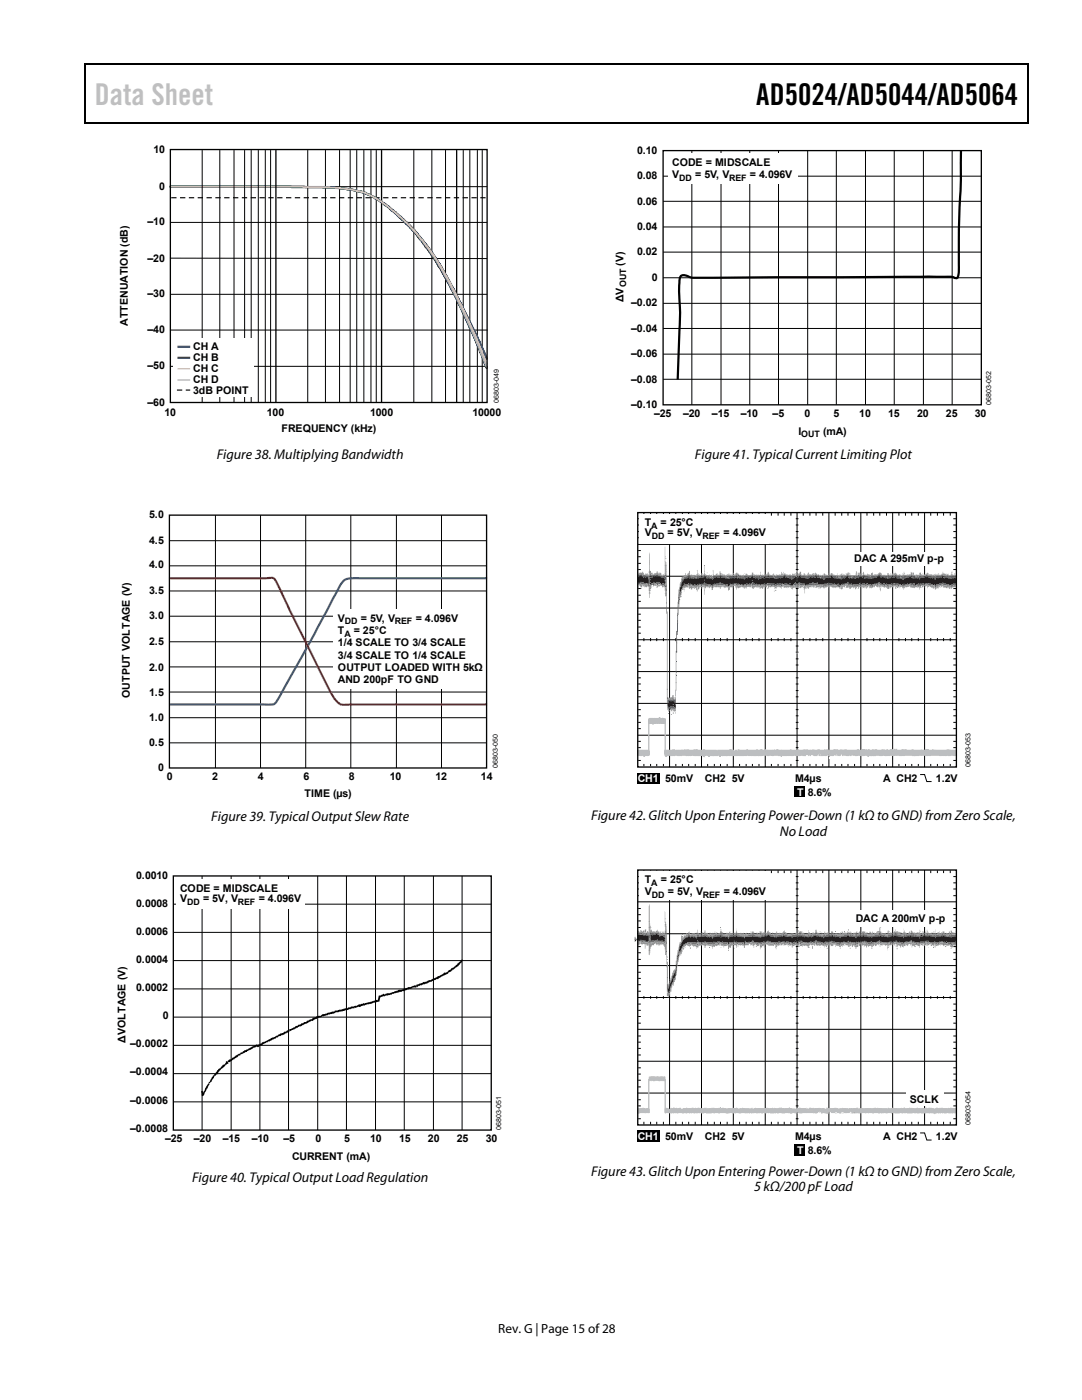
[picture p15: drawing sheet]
<svg xmlns="http://www.w3.org/2000/svg" width="216mm" height="279mm" viewBox="0 0 216 279" stroke-linecap="round" stroke-linejoin="round" font-family="sans-serif">
<defs><g id="words">
<text font-size="6" fill="#c0c0c0" x="18.9" y="21">Data Sheet</text>
<text font-size="6" x="150.9" y="21">AD5024/AD5044/AD5064</text>
<g font-size="2.8">
<text x="43.2" y="91.7">Figure 38. Multiplying Bandwidth</text>
<text x="138.7" y="91.6">Figure 41. Typical Current Limiting Plot</text>
<text x="42.2" y="163.8">Figure 39. Typical Output Slew Rate</text>
<text x="118" y="163.7">Figure 42. Glitch Upon Entering Power-Down (1 kΩ to GND) from Zero Scale,</text>
<text x="155.6" y="166.8">No Load</text>
<text x="38.3" y="235.9">Figure 40. Typical Output Load Regulation</text>
<text x="118" y="234.6">Figure 43. Glitch Upon Entering Power-Down (1 kΩ to GND) from Zero Scale,</text>
<text x="150.5" y="237.8">5 kΩ/200 pF Load</text>
</g>
<text font-size="2.6" x="99.4" y="266">Rev. G | Page 15 of 28</text>
<g font-size="2.1" fill="#000100">
<text x="30.6" y="30.6">10</text>
<text x="31.8" y="37.8">0</text>
<text x="29.4" y="44.9">–10</text>
<text x="29.4" y="52.2">–20</text>
<text x="29.4" y="59.3">–30</text>
<text x="25.5" y="65" transform="rotate(-90 25.5 65)">ATTENUATION (dB)</text>
<text x="29.4" y="66.4">–40</text>
<text x="29.4" y="73.6">–50</text>
<text x="29.4" y="81">–60</text>
<text x="32.8" y="83">10</text>
<text x="53.3" y="83">100</text>
<text x="73.9" y="83">1000</text>
<text x="94.3" y="83">10000</text>
<text x="56.2" y="86.2">FREQUENCY (kHz)</text>
</g>
<g font-size="2.1">
<text x="127.1" y="30.7">0.10</text>
<text x="127.1" y="35.8">0.08</text>
<text x="134.1" y="33">CODE = MIDSCALE</text>
<text x="134.1" y="35.5">V</text>
<text x="138.7" y="35.5">= 5V, V</text>
<text x="149.6" y="35.5">= 4.096V</text>
<text x="127.1" y="40.8">0.06</text>
<text x="127.1" y="45.9">0.04</text>
<text x="124.4" y="53" transform="rotate(-90 124.4 53)">(V)</text>
<text x="127.1" y="51">0.02</text>
<text x="130.1" y="56.1">0</text>
<text x="124.4" y="60.3" transform="rotate(-90 124.4 60.3)">∆V</text>
<text x="125.9" y="61.1">–0.02</text>
<text x="38.5" y="69.8">CH A</text>
<text x="125.9" y="71.3">–0.06</text>
<text x="125.9" y="66.2">–0.04</text>
<text x="38.5" y="72.1">CH B</text>
<text x="38.5" y="74.2">CH C</text>
<text x="38.5" y="76.4">CH D</text>
<text x="125.9" y="76.3">–0.08</text>
<text x="38.5" y="78.6">3dB POINT</text>
<text x="125.9" y="81.4">–0.10</text>
<text x="130.5" y="83.2">–25</text>
<text x="136.3" y="83.2">–20</text>
<text x="142.1" y="83.2">–15</text>
<text x="147.8" y="83.2">–10</text>
<text x="154.2" y="83.2">–5</text>
<text x="160.5" y="83.2">0</text>
<text x="166.3" y="83.2">5</text>
<text x="171.5" y="83.2">10</text>
<text x="177.2" y="83.2">15</text>
<text x="183" y="83.2">20</text>
<text x="188.8" y="83.2">25</text>
<text x="194.5" y="83.2">30</text>
<text x="159.3" y="86.7">I</text>
<text x="164.2" y="86.7">(mA)</text>
<text x="128.7" y="104.9">T</text>
<text x="128.7" y="107.1">V</text>
<text x="131.8" y="104.9">= 25°C</text>
<text x="133.2" y="107.1">= 5V, V</text>
<text x="144.4" y="107.1">= 4.096V</text>
<text x="170.5" y="112.2">DAC A 295mV p-p</text>
<text x="132.7" y="156.1">50mV</text>
<text x="140.7" y="156.1">CH2 5V</text>
<text x="158.6" y="156.1">M4µs</text>
<text x="161.2" y="158.8">8.6%</text>
<text x="176.2" y="156.1">A CH2</text>
<text x="186.8" y="156.1">1.2V</text>
<text x="27.2" y="175.5">0.0010</text>
<text x="35.9" y="177.9">CODE = MIDSCALE</text>
<text x="128.7" y="176.2">T</text>
<text x="128.7" y="178.7">V</text>
<text x="131.9" y="176.2">= 25°C</text>
<text x="133.3" y="178.7">= 5V, V</text>
<text x="144.4" y="178.7">= 4.096V</text>
<text x="27.2" y="181.1">0.0008</text>
<text x="35.9" y="180.1">V</text>
<text x="40.5" y="180.1">= 5V, V</text>
<text x="51.6" y="180.1">= 4.096V</text>
<text x="170.8" y="184.1">DAC A 200mV p-p</text>
<text x="27.2" y="186.7">0.0006</text>
<text x="27.2" y="192.3">0.0004</text>
<text x="27.2" y="197.8">0.0002</text>
<text x="32.5" y="203.5">0</text>
<text x="25" y="208.1" transform="rotate(-90 25 208.1)">∆VOLTAGE (V)</text>
<text x="26" y="209">–0.0002</text>
<text x="26" y="214.6">–0.0004</text>
<text x="26" y="220.2">–0.0006</text>
<text x="181.5" y="220.1">SCLK</text>
<text x="26" y="225.8">–0.0008</text>
<text x="32.9" y="227.9">–25</text>
<text x="38.7" y="227.9">–20</text>
<text x="44.5" y="227.9">–15</text>
<text x="50.2" y="227.9">–10</text>
<text x="56.6" y="227.9">–5</text>
<text x="62.9" y="227.9">0</text>
<text x="68.7" y="227.9">5</text>
<text x="73.9" y="227.9">10</text>
<text x="79.6" y="227.9">15</text>
<text x="85.4" y="227.9">20</text>
<text x="91.2" y="227.9">25</text>
<text x="96.9" y="227.9">30</text>
<text x="132.7" y="227.6">50mV</text>
<text x="140.7" y="227.6">CH2 5V</text>
<text x="158.6" y="227.6">M4µs</text>
<text x="176.2" y="227.6">A CH2</text>
<text x="186.8" y="227.6">1.2V</text>
<text x="58.3" y="231.5">CURRENT (mA)</text>
<text x="161.2" y="230.3">8.6%</text>
</g>
<g font-size="2.1" fill="#020202">
<text x="29.8" y="103.5">5.0</text>
<text x="29.8" y="113.4">4.0</text>
<text x="29.8" y="108.5">4.5</text>
<text x="29.8" y="118.5">3.5</text>
<text x="29.8" y="123.6">3.0</text>
<text x="67.4" y="124.1">V</text>
<text x="72" y="124.1">= 5V, V</text>
<text x="83" y="124.1">= 4.096V</text>
<text x="29.8" y="128.7">2.5</text>
<text x="67.4" y="126.5">T</text>
<text x="67.4" y="129">1/4 SCALE TO 3/4 SCALE</text>
<text x="67.4" y="131.5">3/4 SCALE TO 1/4 SCALE</text>
<text x="70.6" y="126.5">= 25°C</text>
<text x="29.8" y="133.9">2.0</text>
<text x="67.4" y="133.9">OUTPUT LOADED WITH 5kΩ</text>
<text x="67.4" y="136.4">AND 200pF TO GND</text>
<text x="25.9" y="139.3" transform="rotate(-90 25.9 139.3)">OUTPUT VOLTAGE (V)</text>
<text x="29.8" y="143.8">1.0</text>
<text x="29.8" y="139">1.5</text>
<text x="29.8" y="148.9">0.5</text>
<text x="31.5" y="153.9">0</text>
<text x="60.8" y="159">TIME (µs)</text>
</g>
<g font-size="2.1" fill="#010101">
<text x="33.3" y="155.7">0</text>
<text x="42.4" y="155.7">2</text>
<text x="51.5" y="155.7">4</text>
<text x="60.5" y="155.7">6</text>
<text x="69.6" y="155.7">8</text>
<text x="77.8" y="155.7">10</text>
<text x="86.9" y="155.7">12</text>
<text x="96" y="155.7">14</text>
</g>
<g font-size="2.1" fill="#fff">
<text x="127.3" y="156.1">CH1</text>
<text x="159" y="158.8">T</text>
<text x="127.3" y="227.6">CH1</text>
<text x="159" y="230.3">T</text>
</g>
<g font-size="1.8">
<text x="135.6" y="36">DD</text>
<text x="145.5" y="36">REF</text>
<text x="124.9" y="57.4" transform="rotate(-90 124.9 57.4)">OUT</text>
<text x="159.9" y="87.2">OUT</text>
<text x="129.9" y="105.5">A</text>
<text x="130.1" y="107.6">DD</text>
<text x="140.2" y="107.6">REF</text>
<text x="130" y="176.7">A</text>
<text x="130.1" y="179.2">DD</text>
<text x="140.3" y="179.2">REF</text>
<text x="37.4" y="180.6">DD</text>
<text x="47.5" y="180.6">REF</text>
</g>
<g font-size="1.8" fill="#020202">
<text x="68.8" y="124.6">DD</text>
<text x="78.8" y="124.6">REF</text>
<text x="68.7" y="127.1">A</text>
</g>
<text font-size="1.4" fill="#000100" x="99.5" y="80.4" transform="rotate(-90 99.5 80.4)">06803-049</text>
<g font-size="1.4">
<text x="197.8" y="80.8" transform="rotate(-90 197.8 80.8)">06803-052</text>
<text x="193.6" y="153.1" transform="rotate(-90 193.6 153.1)">06803-053</text>
<text x="100" y="225.6" transform="rotate(-90 100 225.6)">06803-051</text>
<text x="193.6" y="224.6" transform="rotate(-90 193.6 224.6)">06803-054</text>
</g>
<text font-size="1.4" fill="#020202" x="99.4" y="153.2" transform="rotate(-90 99.4 153.2)">06803-050</text>
</g></defs>
<path d="M16.9 12.7h.2v1h-.2zM205.1 12.7h.2v1h-.2zM205.1 12.7h.2v.3h-.2zM82.3 24.4h.2v.3h-.2zM205.1 24.4h.2v.3h-.2z" fill="#000"/>
<path d="M16.9 12.8h188.2M17 13.7v11M205.2 13.7v11M205.1 24.5h-188.2" fill="none" stroke="#000" stroke-width=".25"/>
<path d="M34.2 39.5h63" fill="none" stroke="#231f20" stroke-width=".26" stroke-dasharray="1.1 .7" stroke-linecap="butt"/>
<g fill="none" stroke="#000100" stroke-width=".2">
<path d="M34 37.3h63.1M40.3 30v50.3M43.9 30v50.3M46.7 30v50.3M48.8 30v50.3M50.1 30v50.3M51.5 30v50.3M52.9 30v50.3M54 30v50.3M61.4 30v50.3M64.9 30v50.3M67.8 30v50.3"/>
<path d="M69.9 30v50.3M71.2 30v50.3M72.6 30v50.3M74 30v50.3M75.1 30v50.3M82.6 30v50.2M86.2 30v50.2M88.9 30v50.2M91.1 30v50.2M92.4 30v50.2M93.7 30v50.2M95.2 30v50.2"/>
<path d="M96.2 30v50.2M34 58.7h63.1M34 51.5l63.1 .1M34 44.4h63.1M34 73.1h63.2M34 65.9h63.2"/>
</g>
<path d="M55.1 30v50.3M76.1 30v50.3" fill="none" stroke="#000100" stroke-width=".26"/>
<path d="M34 37.3h26.5l4.7 .1M65.2 37.3l.3 .1M65.5 37.3l4.5 .5 3 .7 .3 .3 .6 .1 1.5 .8 2.1 1.5 .8 .8 .7 .4 .6 .7 .4 .2 .9 1 .4 .2 .1 .2 .8 .7 .3 .5 .2 .1 3.6 4.5 1.7 2.7 .7 1.5 .4 .4 .9 1.8 .6 .9v.2l.9 1.7 .3 .8 .4 .4 .5 1.4 2.5 5 1 2.4M96.2 69.6l.2 .4M96.4 69.9l.3 .5v.3l.1 .1M96.8 70.8l.3 .8" fill="none" stroke="#243a79" stroke-width=".44"/>
<path d="M34 37.3h24.1l6.4 .1M64.5 37.3l.3 .1M64.8 37.3l.4 .1M65.2 37.3l4.7 .5 1.7 .4M71.6 38.1l2.1 .7 2.3 1.4 .8 .8 .2-.1 1.1 1.1h.2l.7 .6 .8 .9h.2l1.2 1.2h.1l.1 .3h.2l.2 .4 .4 .3v.2l.4 .2 .5 .6 .5 .9 1.3 1.4v.3l.1-.1 .2 .2 .4 .8 .3 .2 .1 .3 .4 .3 1.1 2.1 .4 .5 .5 1 .2 .1 .2 .7 .3 .2 .2 .6 .2 .3 .5 1 1.2 2.2 1.5 3.4 .6 1.1 .4 1.2 .4 .6M94 66l.4 .5 .4 1.3M94.8 67.7l.2 .5M95 68.1l.4 1.2M95.4 69.2l.5 1.2M95.9 70.3l.8 2.1M96.7 72.3l.3 .9M97 73.1l.1 .3" fill="none" stroke="#008241" stroke-width=".44"/>
<path d="M34 37.3h26.3l4.5 .1M64.8 37.3l.4 .1M65.2 37.3l.3 .1M65.5 37.3l4.5 .5 1.2 .2v.1h.6l.1 .2 .3-.1 1.2 .6h.3l1 .7h.2l.2 .2h.2l.5 .5h.2l.6 .5 .8 .4 4.3 3.9 .2 .4 .4 .3v.2l.2 .2 .1-.1 .2 .4 .5 .4v.1l.3 .3 .3 .5 .2 .2 .1-.1v.2l1.6 2.1 .4 .7h.2v.4l.3 .2 .1 .3 .8 1.1 .1 .4 .2 .2 2.4 4.6h.1l.2 .3 .2 .6 .2 .3v.3h.2l.3 1.1 .5 .7v.3l.1-.1v.2l.1-.1 .2 .7 .1 .1v.2l.4 .5v.3l.4 .7v.3l.6 1 .2 .7h.1l.7 1.7M94.9 67.7l.4 1.3 .3 .3 .1 .5 .3 .4 .6 1.9 .1-.2v.4l.1-.1v.2M96.8 72.4l.3 .9" fill="none" stroke="#9cadca" stroke-width=".26"/>
<path d="M34 37.3h26.3l4.5 .1M64.8 37.3l.4 .1M65.2 37.3l.3 .1M65.5 37.3l4.5 .5 3 .7 .8 .5h.3l1.9 1.2 2.4 1.9h.2l2.3 2.2 .3 .1v.3l.6 .3 .7 .9h.2l.7 1.1 .9 .9 .6 .9 .7 .7 .1 .4 .3 .2 1.2 1.8 .6 1.2 .1-.1 .8 1.7 .4 .4 1.2 2.5 .3 .3 1.2 2.7 .4 .4 2.1 4.9 .5 .9v.2M94.8 66.9l.2 .5M95 67.3l1.1 2.7M96.1 69.9l.1 .5M96.2 70.3l.6 1.4M96.8 71.6l.3 1" fill="none" stroke="#fac19e" stroke-width=".26"/>
<path d="M34.6 67.5h16.1v11.7h-16.1z" fill="#fff"/>
<path d="M35.4 69.2h2.6" fill="none" stroke="#243a79" stroke-width=".44"/>
<path d="M35.4 71.4h2.6" fill="none" stroke="#008241" stroke-width=".44"/>
<path d="M35.4 73.6h2.6" fill="none" stroke="#fac19e" stroke-width=".26"/>
<path d="M35.4 75.8h2.6" fill="none" stroke="#9cadca" stroke-width=".26"/>
<path d="M35.3 77.9h2.7" fill="none" stroke="#231f20" stroke-width=".26" stroke-dasharray="1.1 .7" stroke-linecap="butt"/>
<path d="M34 29.8h63.2v50.5h-63.2z" fill="none" stroke="#000100" stroke-width=".26"/>
<g fill="none" stroke="#020202" stroke-width=".2">
<path d="M33.8 107.9h63.3M33.8 112.9h63.3M33.8 117.9h63.3M43 102.8v50.5M52 102.8v50.5M61 102.8v50.5M70 102.8v50.5M79.1 102.8v50.5M88.1 102.8v50.5M33.8 123h63.3M33.8 128.1h63.3M33.8 133.1h63.3"/>
<path d="M33.8 138.1h63.3M33.8 143.2h63.3M33.8 148.3h63.3"/>
</g>
<path d="M66.5 121.5h30.3v15.9h-30.3z" fill="#fff"/>
<path d="M97.2 115.4h-24.8a9.6 9.6 0 0 0-3.6 .3 23.5 23.5 0 0 0-3.1 5.3l-10.1 18.4a1.73 1.73 0 0 1-2.2 1.2h-19.6" fill="none" stroke="#3b5d97" stroke-width=".44"/>
<path d="M33.7 115.4h19.9a1.22 1.22 0 0 1 1.7 1l9.3 19.1a16.4 16.4 0 0 0 2.7 4.6l.7 .5 .6 .1 28.6-.1" fill="none" stroke="#db1f2b" stroke-width=".44"/>
<path d="M33.8 102.8h63.3v50.5h-63.3z" fill="none" stroke="#020202" stroke-width=".26"/>
<path d="M91.4 192.2l-.1 .2zM43.4 213.6l.5-.4 .5-.7 .3-.1 .3 .1-.1-.3h.2a.23 .23 0 0 1 0-.3 .23 .23 0 0 1 .2-.1l.1 .1 .3-.4 .5-.2 .1-.2h.3l.6-.5 .7-.3v-.2l.1 .1 .7-.6 .8-.2 .1-.2 1-.5 .6-.2 .6-.1 .5-.3 .5-.2 1.3-.8 1.4-.5 .1-.2 .9-.2 .2-.3h.4l.5-.4 .1 .1 .1-.2 1-.4 .2-.2 1.5-.6 .1-.2h.5l.5-.5 .7-.2 .1-.2 .3 .1 .7-.5h.6l.3-.3h.6l1.5-.5h.3l.2-.2h.5l.3-.2 .2 .1 1.1-.4h.3l1.5-.5 .3 .1v-.2l.1 .1 .5-.3 .2 .1 .7-.3 .2 .1 1.1-.3 1.1-.4h.4l.2-.9 .7-.2a.23 .23 0 0 1 .3-.2 .23 .23 0 0 1 .2 .2l.1-.2 1-.1 1.7-.7 .9-.1 .9-.4 .9-.2a.52 .52 0 0 1 .8 0l-.1-.2 .2-.1 2.8-.9 1.3-.8h.4l.8-.4 .1-.2 .6-.2 .3-.3 .3-.1 .2-.3 1.2-.8 .9-1 .3 .1-.4 .6h-.2h.1l-.4 .6-.5 .2-.4 .5h-.2l-.4 .4-2.2 1.3h-.3v.2l-.3-.1-1.1 .6h-.3l-1.6 .7h-.3l-.6 .3-.2-.1-.1 .3h-.7v.2l-1 .1-1.2 .6-.3-.1-.2 .1-1.3 .3-.1 .2-2.2 .4-.3 .9-.3 .2-.9 .1-1.1 .4-.2-.1v.2h-.6l-.8 .4-.3-.1-.5 .2-.2-.1-.1 .2h-.5l-1.8 .6-1.4 .2-.4 .3-1.1 .2-.5 .2-1.7 .5-.8 .5h-.3l-1 .6-.5 .1-.7 .4h-.3l-.3 .3h-.2l-1.3 .7-.2-.2 .1 .3-.3 .2-1.9 .7-.1 .2h-.4l-.1 .3-.7 .2-.5 .3h-.3l-.1 .2h-.2l-.1 .2-.6 .2-.2 .2h-.4l-.3 .3h-.5l-.5 .2-.6 .4-.7 .3-.1 .1-.9 .4-.1 .2-.2-.1 .1 .2-.5 .1-.2 .3-.6 .2v.2h-.3l-.2 .3-.6 .4-.3-.3 .2 .4-.6 .3v.2l-1.2 .9-.8 1.1-.3-.1v.5l-.9 1.2 .1-.1v-.1l-.2 .1-.1-.2v.2l.2 .1v.2l-1.2 2.2h-.3l-.1-.9h.2l.2 .2 1.1-2.2v.1l.2-.1 .1 .2 .1-.1-.3-.1zM43.4 213.6v.1zM44.6 212.9v.1z" fill="#000"/>
<path d="M34.6 174.8h63.4v50.7h-63.4z" fill="none" stroke="#000" stroke-width=".26"/>
<g fill="none" stroke="#000" stroke-width=".2">
<path d="M40.3 174.8v50.7M46.1 174.8v50.7M51.9 174.8v50.7M57.6 174.8v50.7M63.4 174.8v50.7M69.1 174.8v50.7M74.9 174.8v50.7M80.7 174.8v50.7M86.5 174.8v50.7M92.2 174.8v50.7M34.6 180.4h63.4M34.6 186.1h63.4"/>
<path d="M34.6 191.7h63.4M34.6 197.4h63.4M34.6 203h63.4M34.6 208.6h63.4M34.6 214.3h63.4M34.6 219.9h63.4"/>
</g>
<path d="M35.2 175.5h25.7v5.9h-25.7z" fill="#fff"/>
<path d="M191.7 30.2l-.4 21.2a10 10 0 0 1-.3 4.1h-.2a9.9 9.9 0 0 0-3.9-.3l-47.2 .2a4.8 4.8 0 0 1-3-.5 .87 .87 0 0 0-1.1 1.1l-.1 1.1a170 170 0 0 1-.3 18.4" fill="none" stroke="#000" stroke-width=".44"/>
<path d="M132.3 30.1h63.5v50.7h-63.5z" fill="none" stroke="#000" stroke-width=".26"/>
<g fill="none" stroke="#000" stroke-width=".2">
<path d="M132.3 35.2h63.5M138 30.1v50.7M143.9 30.1v50.7M149.6 30.1v50.7M155.3 30.1v50.7M161.2 30.1v50.7M166.9 30.1v50.7M172.7 30.1v50.7M178.4 30.1v50.7M184.3 30.1v50.7M190 30.1v50.7M132.3 40.2h63.5"/>
<path d="M132.3 45.3h63.5M132.3 50.3h63.5M132.3 55.4h63.5M132.3 60.5h63.5M132.3 65.6h63.5M132.3 70.7h63.5M132.3 75.7h63.5"/>
</g>
<path d="M133.4 30.6h25.8v6.1h-25.8z" fill="#fff"/>
<path d="M127.1 154.2h4.5v2.1h-4.5zM158.6 157h2v2.1h-2z" fill="#000"/>
<g fill="none" stroke="#000" stroke-width=".2">
<path d="M127.3 108.6h63.5M127.3 115h63.5M127.3 103.5h.6M127.3 104.8h.6M127.3 106.1h.6M127.3 107.3h.6M127.3 109.9h.6M127.3 111.1h.6M127.3 112.4h.6M127.3 113.7h.6M127.3 116.2h.6M127.3 117.5h.6"/>
<path d="M127.3 118.8h.6M128.5 102.4v.5M129.8 102.4v.5M131 102.4v.5M132.4 102.4v.5M133.6 102.3v50.8M134.9 102.4v.5M136.2 102.4v.5M137.4 102.4v.5M138.7 102.4v.5M140 102.3v50.8M141.2 102.4v.5"/>
<path d="M142.5 102.4v.5M143.8 102.4v.5M145.1 102.4v.5M146.3 102.3v50.8M147.6 102.4v.5M148.9 102.4v.5M150.1 102.4v.5M151.4 102.4v.5M152.7 102.3v50.8M153.9 102.4v.5M155.3 102.4v.5M156.5 102.4v.5"/>
<path d="M157.8 102.4v.5M158.8 103.5h.5M158.8 104.8h.5M158.8 106.1h.5M158.8 107.3h.5M158.8 109.9h.5M158.8 111.1h.5M158.8 112.4h.5M158.8 113.7h.5M158.8 116.2h.5M158.8 117.5h.5M158.8 118.8h.5"/>
<path d="M159 102.3v50.8M160.3 102.4v.5M161.6 102.4v.5M162.8 102.4v.5M164.2 102.4v.5M165.4 102.3v50.8M166.6 102.4v.5M168 102.4v.5M169.2 102.4v.5M170.5 102.4v.5M171.8 102.3v50.8M173 102.4v.5"/>
<path d="M174.3 102.4v.5M175.6 102.4v.5M176.9 102.4v.5M178.1 102.3v50.8M179.4 102.4v.5M180.7 102.4v.5M181.9 102.4v.5M183.2 102.4v.5M184.5 102.3v50.8M185.7 102.4v.5M187 102.4v.5M188.3 102.4v.5"/>
<path d="M189.6 102.4v.5M190.2 103.5h.6M190.2 104.8h.6M190.2 106.1h.6M190.2 107.3h.6M190.2 109.9h.6M190.2 111.1h.6M190.2 112.4h.6M190.2 113.7h.6M190.2 116.2h.6M190.2 117.5h.6M190.2 118.8h.6"/>
<path d="M127.3 121.3h63.5M127.3 127.7h63.5M127.3 134h63.5M127.3 120h.6M127.3 122.6h.6M127.3 123.8h.6M127.3 125.1h.6M127.3 126.4h.6M127.3 128.9h.6M127.3 130.2h.6M127.3 131.5h.6M127.3 132.7h.6"/>
<path d="M127.3 135.3h.6M127.3 136.5h.6M127.3 137.8h.6M127.3 139.1h.6M128.5 127.3v.7M129.8 127.3v.7M131 127.3v.7M132.4 127.3v.7M134.9 127.3v.7M136.2 127.3v.7M137.4 127.3v.7M138.7 127.3v.7"/>
<path d="M141.2 127.3v.7M142.5 127.3v.7M143.8 127.3v.7M145.1 127.3v.7M147.6 127.3v.7M148.9 127.3v.7M150.1 127.3v.7M151.4 127.3v.7M153.9 127.3v.7M155.3 127.3v.7M156.5 127.3v.7M157.8 127.3v.7"/>
<path d="M158.8 120h.5M158.8 122.6h.5M158.8 123.8h.5M158.8 125.1h.5M158.8 126.4h.5M158.8 128.9h.5M158.8 130.2h.5M158.8 131.5h.5M158.8 132.7h.5M158.8 135.3h.5M158.8 136.5h.5M158.8 137.8h.5"/>
<path d="M158.8 139.1h.5M160.3 127.3v.7M161.6 127.3v.7M162.8 127.3v.7M164.2 127.3v.7M166.6 127.3v.7M168 127.3v.7M169.2 127.3v.7M170.5 127.3v.7M173 127.3v.7M174.3 127.3v.7M175.6 127.3v.7"/>
<path d="M176.9 127.3v.7M179.4 127.3v.7M180.7 127.3v.7M181.9 127.3v.7M183.2 127.3v.7M185.7 127.3v.7M187 127.3v.7M188.3 127.3v.7M189.6 127.3v.7M190.2 120h.6M190.2 122.6h.6M190.2 123.8h.6"/>
<path d="M190.2 125.1h.6M190.2 126.4h.6M190.2 128.9h.6M190.2 130.2h.6M190.2 131.5h.6M190.2 132.7h.6M190.2 135.3h.6M190.2 136.5h.6M190.2 137.8h.6M190.2 139.1h.6M127.3 140.4h63.5M127.3 146.7h63.5"/>
<path d="M127.3 141.6h.6M127.3 142.9h.6M127.3 144.2h.6M127.3 145.4h.6M127.3 148h.6M127.3 149.2h.6M127.3 150.5h.6M127.3 151.8h.6M128.5 152.5v.4M129.8 152.5v.4M131 152.5v.4M132.4 152.5v.4"/>
<path d="M134.9 152.5v.4M136.2 152.5v.4M137.4 152.5v.4M138.7 152.5v.4M141.2 152.5v.4M142.5 152.5v.4M143.8 152.5v.4M145.1 152.5v.4M147.6 152.5v.4M148.9 152.5v.4M150.1 152.5v.4M151.4 152.5v.4"/>
<path d="M153.9 152.5v.4M155.3 152.5v.4M156.5 152.5v.4M157.8 152.5v.4M158.8 141.6h.5M158.8 142.9h.5M158.8 144.2h.5M158.8 145.4h.5M158.8 148h.5M158.8 149.2h.5M158.8 150.5h.5M158.8 151.8h.5"/>
<path d="M160.3 152.5v.4M161.6 152.5v.4M162.8 152.5v.4M164.2 152.5v.4M166.6 152.5v.4M168 152.5v.4M169.2 152.5v.4M170.5 152.5v.4M173 152.5v.4M174.3 152.5v.4M175.6 152.5v.4M176.9 152.5v.4"/>
<path d="M179.4 152.5v.4M180.7 152.5v.4M181.9 152.5v.4M183.2 152.5v.4M183.6 154.6h.9l.4 1.4h1M185.7 152.5v.4M187 152.5v.4M188.3 152.5v.4M189.6 152.5v.4M190.2 141.6h.6M190.2 142.9h.6M190.2 144.2h.6"/>
<path d="M190.2 145.4h.6M190.2 148h.6M190.2 149.2h.6M190.2 150.5h.6M190.2 151.8h.6"/>
</g>
<path d="M170.2 110.2h19.7v2.7h-19.7z" fill="#fff"/>
<g fill="#fff">
<path d="M136.3 101.5h9v.2l-9 .1z" fill-rule="evenodd"/>
<path d="M145.4 101.5h1.7v.2l.2 .1h-1.6v-.1h-.3z" fill-rule="evenodd"/>
<path d="M147.7 101.5v.2z" fill-rule="evenodd"/>
<path d="M148.2 101.5h24.3v.2l-.3 .1h-23.7a.23 .23 0 0 1-.2 0 .23 .23 0 0 1-.1-.3z" fill-rule="evenodd"/>
<path d="M172.7 101.5h9v.3h-9z" fill-rule="evenodd"/>
<path d="M181.8 101.5h3.5l.1 .3-2.9 .1a.38 .38 0 0 1-.5 0 .38 .38 0 0 1-.2-.4z" fill-rule="evenodd"/>
<path d="M185.6 101.5h.2v.2h-.2z" fill-rule="evenodd"/>
<path d="M132.1 103.4l1.2 .1a.38 .38 0 0 0-.4 0 .38 .38 0 0 0-.2 .4v.8v-.8a.34 .34 0 0 0-.2-.4 .34 .34 0 0 0-.4 0z" fill-rule="evenodd"/>
</g>
<g fill="#939598">
<path d="M132.7 109.1v5.9z" fill-rule="evenodd"/>
<path d="M129.6 110.2v4h-.1z" fill-rule="evenodd"/>
<path d="M132.7 111l.1 .2z" fill-rule="evenodd"/>
<path d="M132.7 111.4l.3 .1h-.3z" fill-rule="evenodd"/>
</g>
<path d="M132.8 111.8l.2 .1z" fill="#fff"/>
<path d="M132.7 112.1l.3 .1-.2 .1v.1h.2l-.2 .2h.2l.1 .3-.1 .1v.7h-.3l.1-.4-.1-.4z" fill-rule="evenodd" fill="#939598"/>
<path d="M140.6 112.9l.1 .1z" fill="#939598"/>
<path d="M132.7 113.3l.1 .1z" fill-rule="evenodd" fill="#64646c"/>
<g fill="#939598">
<path d="M139.1 113.7l.1 .2z" fill-rule="evenodd"/>
<path d="M128.8 114.4v.2l.4-.2v.2h.3l-.2 .2h.2v-1.1l.1 .2a.28 .28 0 0 1 .3 .2 .28 .28 0 0 1 0 .3l.3-.1v.2l.3 .1v-.2h.5v-.4h.2v.4h-.2l-.1 .4h-.6l-.2-.2h-.3v-.2h-.2l-.1 .9v-.2l-.6-.1v-.2h.3v-.1h-.4v.3v-.3h-.2l.2-.1z" fill-rule="evenodd"/>
</g>
<path d="M132.7 113.7h.3h-.2v.2z" fill-rule="evenodd" fill="#64646c"/>
<g fill="#939598">
<path d="M140.6 113l.1 1.2z" fill-rule="evenodd"/>
<path d="M132.8 113.7h.2l.1 .2-.1 .2v.5h-.3l-.1-.2h.1z" fill-rule="evenodd"/>
</g>
<g fill="#fff">
<path d="M158.8 113.7l.1 .2z" fill-rule="evenodd"/>
<path d="M159.2 113.7l.1 .3 .3 .1h-.5z" fill-rule="evenodd"/>
</g>
<g fill="#939598">
<path d="M137.5 113.9h.2v.7h-.2z" fill-rule="evenodd"/>
<path d="M139.1 113.9l.1 .6z" fill-rule="evenodd"/>
<path d="M139.6 114.8a.74 .74 0 0 0 1-.9l.1 .7 .2 .1h-.4v.4l-.3-.1-.7 .1z" fill-rule="evenodd"/>
<path d="M142.3 113.7v.7z" fill-rule="evenodd"/>
</g>
<path d="M158.9 113.9l.1 .2z" fill-rule="evenodd" fill="#fff"/>
<g fill="#939598">
<path d="M143.6 114h.2v.6h-.2z" fill-rule="evenodd"/>
<path d="M168.2 114.6l.3 .1 .1-.1v.2h.2l.1-.2h-.1v-.1h.3v-.2l.6 .1a.45 .45 0 0 0 .2 .4 .45 .45 0 0 0 .4 0l.5-.1v-.7h.2l.1 1h-.4l.1 .2h-.2v-.2l-.4 .2-.6-.2-.3 .1v-.3l.3-.1v-.2h-.3l.2 .2-.3 .1-.1-.1-.2 .1v.2l-.7 .2z" fill-rule="evenodd"/>
<path d="M127.3 114.1v.3z" fill-rule="evenodd"/>
<path d="M128.1 114.1h.2v.3l.2-.1v.4l.1 .1-.3-.1v.3h-.2v-.3z" fill-rule="evenodd"/>
<path d="M151.7 114.1l.1 .6z" fill-rule="evenodd"/>
</g>
<path d="M153 114.1h.1v.4z" fill-rule="evenodd" fill="#fff"/>
<g fill="#939598">
<path d="M151.8 114.7h.5l.1 .1a.22 .22 0 0 1 .1-.2 .22 .22 0 0 1 .3 .1v-.2l.1 .1h.2l.1-.5h.2l.2 .6 .5 .1 .1-.2a.34 .34 0 0 1-.1 .4 .34 .34 0 0 1-.4 0l-.5-.3-.1 .4-.2-.1v-.2l-.1 .2-.8 .1-.2-.1z" fill-rule="evenodd"/>
<path d="M154.8 114.6l1.1 .1 .1-.6v.4h.2v.2l-.2 .1 .3-.1 .1-.3 .4 .1v.2l.4-.1-.1 .2 .7-.2v.2h.3v-.3h.2v.1h.2v-.1h.5l-.1 .5h-.8l-.1 .2-.1-.2h-.2v-.2h-.2v.2l.2 .1h-.9v-.1a.31 .31 0 0 0-.3-.3 .31 .31 0 0 0-.3 .3l-.9 .1-.1-.1v-.2h-.4zM158.5 114.7l.3 .1-.1-.2z" fill-rule="evenodd"/>
<path d="M156.3 114.1l.1 .3z" fill-rule="evenodd"/>
<path d="M159.1 114.5a.33 .33 0 0 0 .5-.4h.3v.5l.1 .1h-.5v.3h-.3zM159.2 114.6l.1 .1z" fill-rule="evenodd"/>
<path d="M172.2 114.1h.2l.1 .6-.4-.1z" fill-rule="evenodd"/>
<path d="M178.6 114.1v.2z" fill-rule="evenodd"/>
<path d="M180.3 114.1l.1 .3h.2l-.2 .2z" fill-rule="evenodd"/>
<path d="M180.4 114.7h.6v.1v-.2h.4a.32 .32 0 0 0 .4-.1 .32 .32 0 0 0-.1-.4l.1 .2a.29 .29 0 0 1 .3 .4h.1v-.4h.2l-.1 .4 .4 .1v.2v-.4h.5v.2h.3a.2 .2 0 0 1-.1 .3 .2 .2 0 0 1-.2-.1l-.2 .2a.38 .38 0 0 1-.5-.4l-.1 .2h-.3v-.2l-.4-.1v.4h-.2v-.3l-.1 .2-.4 .1-.3-.1v-.2l-.1 .2h-.2z" fill-rule="evenodd"/>
<path d="M188.1 114.1l.2 .4h.3l.2 .2 .2-.2v.1l.3 .2h.2v.2h-.3v-.2h-.2v.3h-.2l-.2-.1-.2-.3-.2 .1v-.2h-.3v-.1h.2z" fill-rule="evenodd"/>
<path d="M189.9 114.1h.2l-.2 .2 .2 .2a.22 .22 0 0 0 .1 .2 .22 .22 0 0 0 .2-.1l.4 .1a.29 .29 0 0 1-.2 .3 .29 .29 0 0 1-.3 0h-.2v-.2h-.2v.3l-.3-.1 .1-.4h.2z" fill-rule="evenodd"/>
<path d="M127.3 114.5l.3-.2h.5l-.3 .1a.25 .25 0 0 1-.1 .3 .25 .25 0 0 1-.3 0v.1l-.1-.1z" fill-rule="evenodd"/>
<path d="M131.3 114.3l.2 .2 .1-.2 .3 .1 .1 .4 .3-.2h.4v.4h-.4v-.2h-.2l-.1 .2a.37 .37 0 0 1-.4 0 .37 .37 0 0 1-.1-.4l-.2 .4z" fill-rule="evenodd"/>
<path d="M137.3 114.3l.2 .1-.2 .3v.4h-.2v-.6h.2z" fill-rule="evenodd"/>
<path d="M141 114.3l.2 .1z" fill-rule="evenodd"/>
</g>
<path d="M146.6 114.3h.2l-.2 .2z" fill-rule="evenodd" fill="#fff"/>
<g fill="#939598">
<path d="M146.8 114.4l.3-.1v.2h.3l.1 .2h.3v.3h.3v-.2h.3v-.2a.31 .31 0 0 1 .1 .4 .31 .31 0 0 1-.3 .2l-.2-.1-.1 .1-.2-.2h-.2l.2 .1-.1 .1-.2-.1-.3 .1v-.4l-.1-.2h-.2zM147.3 114.8l.1 .2zM148.2 115l.2 .1z" fill-rule="evenodd"/>
<path d="M150 114.3h.3v.3l.3 .1h1.1v.3h-.3v.2l-.3-.2-.4 .2v-.2h-.3v-.3l-.2 .3z" fill-rule="evenodd"/>
<path d="M161.2 114.3h.2v.3l.7 .1v-.2l.3-.1-.1 .2 .1 .1 .3-.1v-.1h-.2l.2-.2 .3 .2v.2l.4-.1-.2 .1v.3l-.1-.2-.3-.1-.3 .1v.2l-.1-.2h-.3v.2l.3 .1a.35 .35 0 0 1-.5-.3h-.2l-.1 .2v-.2l-.5-.1z" fill-rule="evenodd"/>
<path d="M171.2 114.3l.5 .1-.2 .1v.1l.4-.1v.1l.3 .1v.3h-.5v-.2h-.2l-.1 .3-.2-.1zM171.3 114.5l.1 .1zM171.3 114.7l.1 .1z" fill-rule="evenodd"/>
<path d="M172.9 114.6h.2v-.1l.3 .1a.25 .25 0 0 0 .2 .1 .25 .25 0 0 0 .2-.2l.4-.2v.5l-.4 .2 .2 .2-.8-.1v-.3z" fill-rule="evenodd"/>
<path d="M174.3 114.6l.7 .1 .3-.2a.39 .39 0 0 1 .4-.2 .39 .39 0 0 1 .3 .3v.2l.3-.1a.31 .31 0 0 1 .3 .1 .31 .31 0 0 1 .1 .3l-.5-.1-.2 .1-.1-.3-.3-.1v-.2l-.3 .2 .1 .3-.5 .1-.7-.1v-.2h.3z" fill-rule="evenodd"/>
<path d="M183.5 114.3h.3a.27 .27 0 0 0-.1 .3 .27 .27 0 0 0 .3 .1l.3 .1v-.2h.4v-.1h.2l-.2 .5-.9 .1-.2-.1v-.3h-.2z" fill-rule="evenodd"/>
<path d="M185 114.3l.3 .1v.3h1.4l.1-.2 .1 .2-.1 .1 .3-.2v.1l.8-.1 .2 .2h-.4v.2l-.1 .1-.6-.1-.6 .2 .1-.4h-.2v.3l-.2 .1-.5-.2-.3 .1-.3-.3zM186 114.8l.1 .2z" fill-rule="evenodd"/>
</g>
<path d="M159.1 114.3l.1 .1z" fill="#939598"/>
<g fill="#64646c">
<path d="M127.8 114.4h.3v.6l-.1-.3h-.2z" fill-rule="evenodd"/>
<path d="M129.6 114.4h.2l.2 .4h.9l.1-.4h.2v.3l-.2 .1v.3l-.7-.1-.1 .3h-.2v-.3a.25 .25 0 0 1-.3 0 .25 .25 0 0 1-.1-.4z" fill-rule="evenodd"/>
</g>
<g fill="#939598">
<path d="M136.7 114.4l.1 .1-.1 .3z" fill-rule="evenodd"/>
<path d="M140 114.4l.2 .1-.1 .2h-.2z" fill-rule="evenodd"/>
<path d="M142.3 114.4l.2 .3h-.2z" fill-rule="evenodd"/>
<path d="M142.3 114.8h.5l.3-.4 .1 .3h.4a.22 .22 0 0 1 0-.3 .22 .22 0 0 1 .4 .1h-.2v.3h-.2l-.1 .3a1.2 1.2 0 0 0-1.2 0z" fill-rule="evenodd"/>
</g>
<g fill="#fff">
<path d="M143.5 114.4l.1 .1z" fill-rule="evenodd"/>
<path d="M146.3 114.4l.1 .2z" fill-rule="evenodd"/>
</g>
<path d="M148.5 114.4l.2 .1z" fill-rule="evenodd" fill="#939598"/>
<g fill="#fff">
<path d="M151.4 114.4h.3l-.1 .2h-.2z" fill-rule="evenodd"/>
<path d="M154.3 114.4l.2 .1z" fill-rule="evenodd"/>
</g>
<g fill="#939598">
<path d="M159.9 114.8l.5-.1 .1-.3a.79 .79 0 0 0 .9 .4l-.2 .3-.4 .1-.1-.2h.2v-.2h-.2v.2h-.2v-.2l-.2 .2-.1-.2v.2l-.2 .1-.1-.1z" fill-rule="evenodd"/>
<path d="M164 114.7h.3v-.2l.3-.1v.2h.3l-.2 .2 .4-.1 .2 .1 .1-.2 .3 .1 .1-.3h.3v.2l.9 .2 .1 .3-.2 .1-.1-.2-.4 .1-.3-.1v-.3h-.2l-.2 .1 .1 .3h-.2v-.3h-.2l-.1 .3-.7-.1-.1-.2v.4h-.2l.1-.3-.1-.1v.2h-.3z" fill-rule="evenodd"/>
<path d="M177.1 114.4a.19 .19 0 0 1 .2 .1 .19 .19 0 0 1-.2 .2v.6v-.2l-.3-.1v-.2h.3z" fill-rule="evenodd"/>
<path d="M177.7 114.4l.1 .1z" fill-rule="evenodd"/>
<path d="M177.3 114.7l.2-.1v.2h.2v-.2l.2 .1v-.2l.2-.1h.7l.2 .3 .6-.1 .3 .1-.2 .1v.2h.3l.1-.3 .2-.1v.6l-.6-.1 .2 .1v.1h-.3a.22 .22 0 0 0-.1-.3 .22 .22 0 0 0-.2 0l-.4 .1v-.4l-.3-.1-.1 .4-.4-.2v.2l-.2 .1-.1-.1-.4 .1zM178.2 114.6l.2 .1z" fill-rule="evenodd"/>
</g>
<path d="M180.1 114.4l.1 .1z" fill-rule="evenodd" fill="#fff"/>
<path d="M190.4 114.4l.2 .1z" fill-rule="evenodd" fill="#939598"/>
<path d="M136.1 115.4l.2 .2a.36 .36 0 0 1 .2-.4 .36 .36 0 0 1 .4 0l.1-.1a.26 .26 0 0 0 .3-.1 .26 .26 0 0 0 0-.3l.2-.2v.2h.2v.3l.2 .2 .2-.2v.2h.7v.1l.3-.1v-.7l.1 .6 .3-.1v.1h.6l.1-.1v.1h.4l-.1-.4h.4l-.2 .1v.2l.2 .1-.4 .1a.84 .84 0 0 1-1.1 0 .2 .2 0 0 1-.1 .2 .2 .2 0 0 1-.2-.1v.2h-.3l-.1-.2h-.1l-.1 .2-.6-.2-.4 .1 .2-.2-.3-.2-.1 .3-.2 .1a.74 .74 0 0 0-.8 .7h-.2l-.2 .3z" fill-rule="evenodd" fill="#64646c"/>
<path d="M139.2 114.5h.2v.1l-.1 .1 .3-.1-.2 .5h-.2z" fill-rule="evenodd" fill="#939598"/>
<path d="M142.5 114.5v.1z" fill-rule="evenodd" fill="#fff"/>
<path d="M143.8 114.5h.2l-.2 .3z" fill-rule="evenodd" fill="#64646c"/>
<g fill="#939598">
<path d="M143.8 114.6l.3 .1 .1-.2v.1h.3l-.2 .2h.2l.1-.2 .1 .4h.1l.1-.3 .1 .4h.2v.2h-.2v-.1l-.8-.1v-.1l-.2 .1z" fill-rule="evenodd"/>
<path d="M145 114.6h.3v.2l.1-.3h.1v.3h.4v.2h-.5l-.1 .3-.1-.5h-.2z" fill-rule="evenodd"/>
<path d="M148.9 114.5h.2l.1 .3 .7-.1v.4l-1-.1v-.2l-.2-.1 .2-.1z" fill-rule="evenodd"/>
<path d="M154.3 114.5h.2l-.1 .2h.2v.3h.3v.2l-.3-.1v.2l-.1-.3v.2l-.3-.1z" fill-rule="evenodd"/>
</g>
<path d="M163.1 114.5l.1 .1z" fill-rule="evenodd" fill="#fff"/>
<g fill="#939598">
<path d="M165.3 114.5l.1 .1z" fill-rule="evenodd"/>
<path d="M167.1 114.5l.1 .1z" fill-rule="evenodd"/>
<path d="M167 114.7l.3 .1v.2h.4v-.2l-.3-.1h.3l.2-.2h.2v.3v.2h-.3l-.1 .3h-.4v-.1h-.2l.1-.2zM167.8 114.7l.1 .1z" fill-rule="evenodd"/>
</g>
<path d="M168.1 114.5v.1z" fill-rule="evenodd" fill="#fff"/>
<path d="M168.1 114.5l.1 .1z" fill-rule="evenodd" fill="#939598"/>
<g fill="#fff">
<path d="M169.7 114.5h.1v.1h-.1z" fill-rule="evenodd"/>
<path d="M172.6 114.5h.1v.1h-.1z" fill-rule="evenodd"/>
</g>
<path d="M175.4 114.6l.2-.1v.2l.3 .1v.2l-.2 .1 .5-.1 .4 .1a.29 .29 0 0 1 .3-.1 .29 .29 0 0 1 .2 .3v-.6h.2v.3l.4 .2-.2-.2 .7 .1-.1-.3 .4 .2 .1-.4 .3 .1v.4l.6-.1 .1 .2a.42 .42 0 0 1-.4 .2 .42 .42 0 0 1-.4-.2l-.2-.1-.1 .2h-.6v-.1h-.1l-.1 .2-.3-.1-.3 .3-.1-.3-.3 .1v-.2l-.3 .1a.38 .38 0 0 0-.6 0l-.3-.2 .1-.1h-.2v-.2h.2z" fill-rule="evenodd" fill="#64646c"/>
<path d="M176.1 114.5h.2v.1h-.2z" fill="#fff"/>
<path d="M180.1 114.5h.1v.1h-.1z" fill-rule="evenodd" fill="#939598"/>
<path d="M180.6 114.5l.1 .1z" fill-rule="evenodd" fill="#fff"/>
<path d="M184.1 114.5l.1 .1z" fill-rule="evenodd" fill="#939598"/>
<path d="M184.9 114.5l.2 .5 .2 .1-.6 .1-.1-.2h.1v-.3h.2z" fill-rule="evenodd" fill="#64646c"/>
<g fill="#939598">
<path d="M187.1 114.5h.3v.1h-.3z" fill-rule="evenodd"/>
<path d="M189.3 114.5v.2z" fill-rule="evenodd"/>
</g>
<g fill="#64646c">
<path d="M131.4 114.6h.2v.4h-.2z" fill-rule="evenodd"/>
<path d="M131.6 115l.9 .1 .2-.1v-.4h.3v1.4a.28 .28 0 0 1 0 .3 .28 .28 0 0 1-.3 .2l.1-.7-.1 .3-.1-.4 .1-.2-.3-.2v-.1l-.1 .1h-.3v-.1h-.3zM132.7 115.1v.1z" fill-rule="evenodd"/>
</g>
<g fill="#939598">
<path d="M137.5 114.6l.2 .1z" fill-rule="evenodd"/>
<path d="M137.7 114.7h.3l.1-.1v.2l.6-.1 .1 .3-.2 .1 .5-.1v.2l-.3 .1v-.1h-.7l-.1-.2-.1 .2-.2-.2z" fill-rule="evenodd"/>
</g>
<path d="M138.6 114.6l.1 .1z" fill-rule="evenodd" fill="#fff"/>
<g fill="#939598">
<path d="M138.9 114.6h.2v.2h-.2z" fill-rule="evenodd"/>
<path d="M141.6 114.6v.1z" fill-rule="evenodd"/>
<path d="M145.7 114.6l.3 .1z" fill-rule="evenodd"/>
<path d="M146 114.7l.6-.1v.2l.1-.2 .2 .4h-.1v.2l-.2-.2v.1l-.5-.1z" fill-rule="evenodd"/>
</g>
<path d="M146.8 114.6h.2l.1 .6-.3-.1 .1-.1z" fill-rule="evenodd" fill="#64646c"/>
<path d="M149.9 114.6l.1 .2z" fill-rule="evenodd" fill="#939598"/>
<path d="M150 114.6h.2v.4l-.3 .1z" fill-rule="evenodd" fill="#64646c"/>
<g fill="#939598">
<path d="M150.9 114.6l.2 .1z" fill-rule="evenodd"/>
<path d="M151.4 114.6v.1z" fill-rule="evenodd"/>
<path d="M152.1 114.6l.1 .1z" fill-rule="evenodd"/>
</g>
<path d="M159 114.6l.1 .1z" fill-rule="evenodd" fill="#64646c"/>
<path d="M163.5 114.6l.2 .1z" fill-rule="evenodd" fill="#fff"/>
<circle cx="172.7" cy="114.8" r=".18" fill="#939598"/>
<g fill="#fff">
<path d="M172.8 114.6l.1 .1z" fill-rule="evenodd"/>
<path d="M174.2 114.6l.1 .1z" fill-rule="evenodd"/>
</g>
<g fill="#64646c">
<path d="M179.7 115.1l.6 .1 .1-.6v.4h.2v.2l.1-.2h.3l-.2 .2 .6-.2v-.2l.1 .3 .2 .1-1.4 .2v.3h-.2v-.4l-.3 .3-.2-.2 .3-.1v-.1z" fill-rule="evenodd"/>
<path d="M185.3 115.1l.2 .1 .1-.2 .5 .2 .3-.2v.2h.3l.3-.2 .6 .1 .1-.1v-.2h.4l-.2-.2h.3l.1 .2v.2l-.4 .1-.1 .2-.1-.1-.5 .2-.5-.1v.4h-.2l-.1-.4h-1.1z" fill-rule="evenodd"/>
<path d="M127.3 114.7l.1 .1v-.1h.4a.24 .24 0 0 1-.1 .3 .24 .24 0 0 1-.3 0l-.1 .1z" fill-rule="evenodd"/>
</g>
<path d="M127.3 115.1h.4l.1-.4h.2l.1 .3h-.2l.4 .1 .1 .2 .1-.1h.3v.1v-.2h.1l.4 .1v.2h.2v1.2l-.4-.2-.6 .1-.1-.4-.7 .1a.31 .31 0 0 1-.4 0 .31 .31 0 0 1 0-.4z" fill-rule="evenodd" fill="#231f20"/>
<path d="M128.3 114.7h.5v.3v-.3h.4v.1h-.3v.2l.6 .1v.2l.1-.3v.2h.3v.1h-.2a.63 .63 0 0 0-.1 .7 .63 .63 0 0 0 .6 .4h.3v-.2l.1 .2h.3l.1-.3 .7 .1-.5 .6h-.2a.28 .28 0 0 0-.2-.4 .28 .28 0 0 0-.3 .4h-.9h.3v.4l-.2-.2-.2 .2v-.3h-.2v-.3l-.2 .2a.22 .22 0 0 1 .2-.3 .22 .22 0 0 1 .2 .3l.1-.2-.1-.2v-1h-.2v-.2l-.4-.1-.4 .1-.1 .1-.1-.2h-.2l.2-.1zM128.5 115h.2zM129.6 116.4l.3 .2-.1-.2zM130.2 116.5l.1 .1z" fill-rule="evenodd" fill="#64646c"/>
<path d="M130 114.7l.2 .1z" fill-rule="evenodd" fill="#939598"/>
<path d="M131 114.7h.2v.3h-.2z" fill-rule="evenodd" fill="#231f20"/>
<path d="M131.2 114.7l.2 .4h-.2z" fill-rule="evenodd" fill="#64646c"/>
<g fill="#939598">
<path d="M133 114.7l.1 .3z" fill-rule="evenodd"/>
<path d="M136.4 114.8l.6-.1 .1 .2a.43 .43 0 0 1-.4 .3 .43 .43 0 0 1-.4-.2h.1z" fill-rule="evenodd"/>
<path d="M140.7 114.8h1v.2h.2v-.2l.1-.1 .3 .6h-.2v-.1l-.4 .1v-.2l-.3 .1v-.2h-.2l.1 .2h-.3v-.2h-.3z" fill-rule="evenodd"/>
<path d="M142.1 114.7l.2 .1z" fill-rule="evenodd"/>
</g>
<path d="M142.3 114.7v.1z" fill-rule="evenodd" fill="#64646c"/>
<path d="M148 114.7l.1 .1z" fill-rule="evenodd" fill="#939598"/>
<g fill="#64646c">
<path d="M150.2 115h.5v.2h1l.1-.5v.3l.2 .1h.8v-.3l.2 .3 1.2-.1 .3 .2v-.2l.1 .3v-.2l.3 .1 .1-.4a.18 .18 0 0 1 .2 .2 .18 .18 0 0 1-.2 .2l1.2-.2a.31 .31 0 0 1 .3-.3 .31 .31 0 0 1 .3 .3v.1l.5 .1 .5-.2 .2 .2 .1-.2 .9 .1-.4 .1-.2 .2h-.2l-.1 .3h-.2v-.4a.78 .78 0 0 1-.9-.1l-.2 .1-.1-.3h-.3l-.2 .3h-.9l-.3 .2-.5-.2-1 .1-.4-.2v.1h-1.1l-.4 .2-.5-.2h-.8zM152.5 115.2v.1h.2v-.1z" fill-rule="evenodd"/>
<path d="M153.1 114.8l.3-.1 .1 .3h-.4z" fill-rule="evenodd"/>
<path d="M159.5 114.7h.4v.3h-.4z" fill-rule="evenodd"/>
<path d="M159.6 115.1l1.1-.1 .1 .2 .6-.2-.2-.3 .4 .1v.3h.2l-.1-.3h.3l.1 .2-.9 .6-.5-.3h-.8v-.1z" fill-rule="evenodd"/>
<path d="M162.1 115.1a.27 .27 0 0 0 .3 0 .27 .27 0 0 0 .1-.3l.3-.1 .3 .1 .1 .2v-.3h.2v.4l-.2 .1h.4v-.2v.3h-.5l-.1-.1a.18 .18 0 0 0-.2-.2 .18 .18 0 0 0-.1 .2h.1a.29 .29 0 0 1-.2 .1 .29 .29 0 0 1-.3-.1l-.3 .1z" fill-rule="evenodd"/>
</g>
<g fill="#939598">
<path d="M163.4 114.7l.2 .5-.2-.1z" fill-rule="evenodd"/>
<path d="M163.6 114.7h.2l-.2 .1v.2z" fill-rule="evenodd"/>
</g>
<g fill="#64646c">
<path d="M165.7 114.8l.4-.1v.3l.3 .1 .4-.1-.1 .4-.4-.1v-.1h-.4l.1-.2a.2 .2 0 0 1-.2 .1 .2 .2 0 0 1-.1-.3z" fill-rule="evenodd"/>
<path d="M166.8 115.2l.3-.1 .2 .1v.1h.4l.1-.3 .3 .1v-.3l.1 .4 .7-.2v-.2l.2-.1 .2 .1v.2l-.5 .2-.2 .2-.3-.1-.4 .1v.3l-.1-.3-.1 .1-.9-.1z" fill-rule="evenodd"/>
<path d="M169.3 114.7l.2 .1z" fill-rule="evenodd"/>
<path d="M169.9 115.2h.9l-.1-.2 .7 .1 .1-.3h.2v.3l.5-.1v-.3h.3l.1 .3h.2l.1-.2v.3h.2l.1-.3v.3l.3 .1h.5l-.2-.1 .2-.1v-.2h.2v.3l.2-.1 .1 .1 .8-.1-.3 .1-.1 .2h-.2v-.1l-.2 .1v-.1h-.2v.2l-.1-.1-.3 .2-.7-.2-.3 .1-.1-.3-.1 .3-.2-.1 .1-.2-.2 .1-.2-.1v.2h-.2v-.1h-.6v.2l-.5-.1-.1 .2-.5-.2-.3 .1z" fill-rule="evenodd"/>
</g>
<g fill="#64646c">
<path d="M171.3 114.7l.1 .1z"/>
<path d="M175.3 114.7l.1 .1z"/>
</g>
<path d="M175.4 114.7l.2 .1z" fill-rule="evenodd" fill="#231f20"/>
<path d="M181.7 114.7l.4 .1v.2h.3l.1-.2v.4l-.2-.1a.19 .19 0 0 1 0 .3 .19 .19 0 0 1-.2 0l.1-.3-.2 .2h-.2v-.2l.2-.1h-.3z" fill-rule="evenodd" fill="#64646c"/>
<path d="M183.4 114.7l.1 .1z" fill-rule="evenodd" fill="#fff"/>
<g fill="#64646c">
<path d="M182.5 115.2l1-.1 .1-.4v.3l.2 .1 .7-.1 .1 .3h-.4v-.1l-.1 .1h-.4l-.3 .4v-.4l-.9 .1z" fill-rule="evenodd"/>
<path d="M188.3 114.7l.1 .1z" fill-rule="evenodd"/>
</g>
<path d="M142.1 114.8h.2v.2h-.2z" fill-rule="evenodd" fill="#fff"/>
<path d="M143.6 114.8h.2v.3h-.2z" fill-rule="evenodd" fill="#64646c"/>
<path d="M143.8 114.8v.2z" fill-rule="evenodd" fill="#231f20"/>
<path d="M143.8 114.8l.2 .3z" fill-rule="evenodd" fill="#64646c"/>
<path d="M147.3 114.8l.1 .2z" fill="#64646c"/>
<path d="M148.4 114.8l.1 .2z" fill-rule="evenodd" fill="#fff"/>
<path d="M147.1 115.2l1-.1 .4 .1v-.4h.2l.2 .4 1-.2-.2 .1 .2 .2h-.4v-.1h-.3v.2l-.3-.1a.28 .28 0 0 0-.4 .4h-.1a.31 .31 0 0 0-.1-.3 .31 .31 0 0 0-.4 0l-.2-.1v.1h-.7z" fill-rule="evenodd" fill="#64646c"/>
<path d="M148.7 114.8l.1 .2z" fill-rule="evenodd" fill="#939598"/>
<path d="M148.8 114.8l.1 .2z" fill-rule="evenodd" fill="#64646c"/>
<path d="M154.8 114.8l.1 .2z" fill-rule="evenodd" fill="#fff"/>
<g fill="#64646c">
<path d="M157.5 114.8h.2v.2h-.2z" fill-rule="evenodd"/>
<path d="M158.9 114.8l.1 .2z" fill-rule="evenodd"/>
</g>
<path d="M159 114.8h.1v.2h-.1z" fill-rule="evenodd" fill="#939598"/>
<g fill="#64646c">
<path d="M159.1 114.8l.1 .3 .3-.1v.2h-.3v.1z" fill-rule="evenodd"/>
<path d="M160.4 114.8h.1v.2h-.1z" fill-rule="evenodd"/>
<path d="M162.1 114.8h.3v.2h-.3z" fill-rule="evenodd"/>
</g>
<path d="M163.8 114.8l.2 .4-.2-.1z" fill-rule="evenodd" fill="#939598"/>
<path d="M163.8 115.1l.2 .1 .3-.2v.2h.2v-.4l.4 .3h.5v-.3h.2l.2 .5-.5 .1-.3-.2v.1l-.5 .1v.3h-.2v-.3h-.4z" fill-rule="evenodd" fill="#64646c"/>
<path d="M172.9 114.8h.2v.2h-.2z" fill-rule="evenodd" fill="#939598"/>
<path d="M180.6 114.8l.1 .2z" fill-rule="evenodd" fill="#64646c"/>
<path d="M188.3 114.8h.1v.2h-.1z" fill-rule="evenodd" fill="#939598"/>
<path d="M188.4 114.8l.2 .2 .3 .1 .1-.3h.2v.2l.3 .1h-.4l.4 .1v.1l.2-.2h.2v-.3h.2l-.2 .3 .7-.1 .2 .4-.4-.1v-.1l-.1 .2-.3-.1-.1 .2-.7-.1-.2-.2-.1 .1-.3-.1v.1l-.2 .1v-.2h-.1l.1-.1z" fill-rule="evenodd" fill="#64646c"/>
<g fill="#231f20">
<path d="M129.6 115h.4v.3h.2l.1-.3 .4 .1 .1-.1 .1 .1 .7-.1 .1 .2h.3v.1h.3l.1-.1v.1l.3 .2-.1 .2 .1 .8-.2 .1-.1-.2h-.2a.34 .34 0 0 1-.4 .1 .34 .34 0 0 1-.2-.4h-.6l-.1 .3h-.3v-.2l-.3-.1 .2 .3h-.4a.64 .64 0 0 1-.4-1.1h.2v-.1h-.3zM129.8 115.7l.1 .1z" fill-rule="evenodd"/>
<path d="M131.8 115l.1 .1z" fill-rule="evenodd"/>
</g>
<path d="M132.1 115l.2 .1z" fill-rule="evenodd" fill="#939598"/>
<path d="M140.5 115l.1 .1z" fill-rule="evenodd" fill="#231f20"/>
<g fill="#64646c">
<path d="M140.9 115.1l.1-.1-.1 .4z" fill-rule="evenodd"/>
<path d="M141 115.2h.3l.1-.2v.2l.3-.1v.2l.4-.1v.1l.2 .1v.3h-.2a.53 .53 0 0 0-.7-.3l-.1-.1-.3 .1z" fill-rule="evenodd"/>
<path d="M142.3 115h1.2l.1 .3h-.5v-.1h-.3l-.1 .1v-.1h-.2v.1l-.2 .1z" fill-rule="evenodd"/>
<path d="M143.8 115.2l.4-.2v.1l.8 .1v.1h.2v-.2l.2 .2v-.3l1.2 .1v-.1l.1 .2h.2v.1l-.3 .1-.9-.1a.39 .39 0 0 1-.6 .1l-.2-.1-.1 .1-1-.1z" fill-rule="evenodd"/>
</g>
<path d="M150.3 115h.1z" fill-rule="evenodd" fill="#939598"/>
<path d="M151 115h.1z" fill-rule="evenodd" fill="#64646c"/>
<g fill="#231f20">
<path d="M153.1 115l.4 .1z" fill-rule="evenodd"/>
<path d="M136.4 115.5l.9-.2 .1-.2 .3 .1-.2 .2 .4-.1 .6 .2 .1-.2h.1l.1 .2h.3v-.2a.2 .2 0 0 0 .2 .1 .2 .2 0 0 0 .1-.2 .84 .84 0 0 0 1.1 0l.4-.1v.3v-.2l.1 .2 .3-.1 .3 .1a.27 .27 0 0 1 .4 0 .27 .27 0 0 1 .1 .3h.2l.2-.5h.2v.1l.1-.1h.3v.1h.5v-.2h.4l-.2 .2 1.5 .1a.24 .24 0 0 0 .2 .1 .24 .24 0 0 0 .2-.2l.9 .1 .3-.1-.1-.2h.2v.3h.7v-.1l.3 .1a.26 .26 0 0 1 .3 0 .26 .26 0 0 1 .1 .3h.1a.28 .28 0 0 1 .4-.4l.3 .1v-.2l.6 .1a.29 .29 0 0 1 .3-.2 .29 .29 0 0 1 .3 .2h.7l.6 .2 .3-.2h1.1l.1-.1v.1l.3 .1 1-.1 .5 .2 .3-.2h.9v-.1h.3l.1-.2 .2 .3v-.1l.7 .2h.3l.1-.1v.4h.2l.1-.3 .4-.1v-.1l.6 .1v-.1l.3-.1 .4 .1v.1h.8l.5 .3 .4-.3v-.1h.4v.1h.1v-.1l.7 .1v-.1l-.2-.1h.4l.1 .2 1.2 .1v.3h.2v-.3l.5-.1v-.1l.3 .2 .5-.1v-.2l.5 .1v.1l.2 .1h.2l.1-.2v.2l.3 .1 .7-.1 .1 .3v-.3l.4-.1 .3 .1 .6-.4 .1 .1-.1 .2 .3-.1v.2l.8-.1 .3 .2h.2l.1-.2 .5 .1v-.2h.6v.1h.2v-.2h.2l.2 .3h.1l.1-.3 .1 .3 .3-.1 .6 .1v.1l.4-.2 .1 .1v-.2h.2v.1l.1-.1 .1 .1h.2l.1-.2 .3-.1h.3v.2l.3 .1a.23 .23 0 0 1 .2-.1 .23 .23 0 0 1 .3 .1h.2l.1-.1v.2l.3-.1 .1 .3 .3-.3 .3 .1 .1-.2h.1v.1h.6l.1-.2 .3 .1v.2h.6l.1-.1 .2 .3 .3-.3v.4h.2v-.3l1-.1v-.1h.4l.1-.2v.3l.3-.1v.2a.19 .19 0 0 0 .2 0 .19 .19 0 0 0 0-.3l.2 .1v.2l.9-.1v.4l.3-.4h.4l.1-.1v.1h.4v-.2h.7v.2l.3 .1 .8-.1 .1 .4h.2v-.4l.5 .1 .4-.1v-.1l.2 .1v-.1l.4-.2 .1 .1-.1 .2 .2-.1v.2l.2-.1v-.1h.2v.1l.2-.1v.1l.7 .1v.1l.3-.2 .3 .1v-.2l.1 .1a.62 .62 0 0 1 .3 1l.1 .3-.6-.1-.1 .3-.2-.2v.2l-1.2-.3a.38 .38 0 0 1-.6-.3v.4l-.2-.1-1 .1v.2l-.2 .1h-.2v-.3l-.1 .2h-.2v-.2l-.2 .2v-.2l-.8-.2-.2 .2-.1-.2-.4 .1 .1-.3-.1 .2-.6 .1v.1l-.3-.1-.1 .4-.1-.4-.5 .1a.2 .2 0 0 1-.3 .2 .2 .2 0 0 1-.1-.3l-.3-.1v.4l-.2-.3v.3h-.2v-.4l-.3 .2h-.8v.2h-.3l-.1-.3 .2 .3-.2 .1-.2-.1v-.2l-.1 .2h-.3v-.2h-.3l-.1 .2a.23 .23 0 0 0-.2-.3 .23 .23 0 0 0-.3 .3h-.2v-.4v.1l-.3-.1-.5 .2h-.7v.2l-.1-.3-.4 .1a.43 .43 0 0 0-.7 0h-.2v-.2l-.1 .2v-.4h-.2v.2l-.2-.2 .1 .3h-.6v.3l-.1-.3-.6 .1-.1 .2-.1-.2h-.2v.2l-.1-.2-.6 .2v-.2h.3l-.1-.2-.3 .2h-.2l-.1-.2v.2l-.1-.1-.7 .1v-.4l-.4 .6h-.1v-.2h-.4v.3l-.1-.1a.3 .3 0 0 0-.2-.3 .3 .3 0 0 0-.4 .2l-.1 .1v-.3l-.8 .1 .1-.4-.2-.1v.3h-.2v.2l-.8-.1 .1 .3-.3-.2-.1 .2h-.4l-.1-.3h-.1v.3l-.1-.2-.1 .2h-.2v-.2l-.2 .2v-.2l-1-.1-.2-.1v-.2l-.1 .2h-.2v.2l-.2-.1v.3h-.2v-.3h-.2v.3h-.2v-.2h-.7l-.1 .2v-.2h-.4v-.4l-.3 .3-.3-.1v.2l-.5-.2v.1h-.6v.3h-.3v-.2l-.1 .2h-.4v-.2h-.2l.1-.2-.3 .2-.2-.2h-.5v-.2h-.2v.2l-.1-.2h-.3v.2h.3l-.1 .2v-.1h-.5l.2-.1v-.2h-.2l-.3 .6h-.8v-.3l-.1 .3h-.2a.43 .43 0 0 0-.7-.3h-1.5v.3h-.2v-.2h-.2v.2h-.3v-.2l.2-.1-.3 .1v-.1h-.7l-.1-.1-.2 .1v-.1l-.2 .2h-.3v-.1l-.9 .1-.1 .2-.1-.2h-.2l-.1 .2h-.2l-.1-.3-.1 .3h-.2v-.3l-.4 .1v-.4h-.3l-.1 .4h-.2l-.1-.2h-.1l.1 .2-.7-.1 .2 .3-.6-.2v.2h-.4v-.2l-.4 .2v-.2l-.3-.1-.1 .1-.2-.1-1.4 .1-.1-.1 .1 .3h-.5v-.2h-.4v.2h-.1v-.2l-.9-.1v-.3h-.2l-.1 .3-.3 .1h-.1l.1-.2-.3 .2-.4-.1v.3l-.2-.2v.3h-.2v-.1h-.4v-.2h-.7v-.1l-.4 .1-.1-.2-.2 .2-.9-.1v.3h-.1l-.1-.2-.1 .2h-.4v-.2l-.6 .2v-.2l-.2-.1-.2 .3h-.2v-.4h-.2a.23 .23 0 0 1-.1 .2 .23 .23 0 0 1-.3 0l-.5-.1 .2 .1v.2h-.2l-.1 .3h-.2v.4l-.2 .1v.5h-.2l-.1 .9v-1.8l.3-.1v-.7l.2-.3h.2zM159 115.4l.1 .1zM172.4 115.4l.1 .1zM151.3 115.5l.1 .2zM140.6 115.7l.1 .2zM159 115.7v.2h.1v-.2zM150 115.8l.2 .1zM159 116.1h.1zM140.6 116.1l.1 .1zM159.6 116.1l.1 .1zM146.3 116.2l.1 .2zM152.7 116.2l.1 .2zM162.1 116.2v.2h.2v-.2zM190.4 116.2v.2h.2v-.2zM166.4 116.4l.1 .1zM181 116.4l.1 .1zM157.7 116.5l.1 .1z" fill-rule="evenodd"/>
</g>
<path d="M157.2 115l.2 .1z" fill-rule="evenodd" fill="#64646c"/>
<path d="M158.9 115l.1 .1z" fill="#939598"/>
<path d="M159.6 115l.1 .1z" fill="#231f20"/>
<g fill="#939598">
<path d="M160.4 115l.1 .1z" fill-rule="evenodd"/>
<path d="M161.7 115l.1 .1z" fill-rule="evenodd"/>
</g>
<path d="M165.9 115l.1 .1z" fill="#231f20"/>
<path d="M169.3 115.1l.3-.1 .3 .2-.1 .1-.3 .1v-.2z" fill-rule="evenodd" fill="#64646c"/>
<g fill="#939598">
<path d="M171.1 115h.1z" fill-rule="evenodd"/>
<path d="M175.7 115l.2 .1z" fill-rule="evenodd"/>
</g>
<path d="M188.3 115l.1 .1z" fill-rule="evenodd" fill="#231f20"/>
<path d="M189.6 115l.1 .1z" fill-rule="evenodd" fill="#64646c"/>
<path d="M127.3 115.1l.1 .1z" fill="#64646c"/>
<path d="M132.7 115.1v.1z" fill="#939598"/>
<g fill="#939598">
<path d="M136 115.2l.2-.1a.26 .26 0 0 1 .2 .2 .26 .26 0 0 1-.1 .3l-.3-.3z" fill-rule="evenodd"/>
<path d="M148.9 115.1l.2 .1z" fill-rule="evenodd"/>
<path d="M149.7 115.1l.2 .1z" fill-rule="evenodd"/>
</g>
<path d="M149.9 115.1v.1z" fill="#64646c"/>
<g fill="#939598">
<path d="M151 115.1h.1z" fill-rule="evenodd"/>
<path d="M155 115.1l.2 .1z" fill-rule="evenodd"/>
</g>
<path d="M151.6 115.1l.1 .1z" fill="#939598"/>
<path d="M156.4 115.1h.1z" fill-rule="evenodd" fill="#64646c"/>
<path d="M157.2 115.1l.2 .1z" fill-rule="evenodd" fill="#939598"/>
<g fill="#231f20">
<path d="M159 115.1l.1 .1z" fill-rule="evenodd"/>
<path d="M162 115.1v.1z" fill-rule="evenodd"/>
<path d="M163.2 115.1l.2 .1z" fill-rule="evenodd"/>
</g>
<path d="M163.6 115.1h.2v.2h-.2z" fill-rule="evenodd" fill="#939598"/>
<path d="M172.5 115.1h.1z" fill-rule="evenodd" fill="#231f20"/>
<g fill="#939598">
<path d="M177.5 115.1l.2 .1z" fill-rule="evenodd"/>
<path d="M180.6 115.1v.1z" fill-rule="evenodd"/>
<path d="M180.8 115.1l.2 .1z" fill-rule="evenodd"/>
<path d="M182.1 115.1v.1z" fill-rule="evenodd"/>
</g>
<path d="M183.2 115.1v.1z" fill="#939598"/>
<path d="M185.4 115.1h.1z" fill-rule="evenodd" fill="#231f20"/>
<path d="M189.2 115.1l.3 .1z" fill-rule="evenodd" fill="#939598"/>
<path d="M189.5 115.1l.1 .1z" fill-rule="evenodd" fill="#64646c"/>
<g fill="#939598">
<path d="M189.6 115.1l.1 .1z" fill-rule="evenodd"/>
<path d="M190.7 115.1v.1z" fill-rule="evenodd"/>
</g>
<path d="M128.8 115.2v.1z" fill-rule="evenodd" fill="#64646c"/>
<path d="M152.5 115.2h.2v.1h-.2z" fill="#231f20"/>
<path d="M169.2 115.2l.1 .1z" fill-rule="evenodd" fill="#64646c"/>
<path d="M169.8 115.2l.1 .1z" fill-rule="evenodd" fill="#939598"/>
<path d="M188.2 115.2l.1 .1z" fill-rule="evenodd" fill="#64646c"/>
<path d="M189.5 115.2l.1 .1z" fill-rule="evenodd" fill="#231f20"/>
<path d="M133 115.3l.1 1.3-.1 .2h-.3v-.1a1.51 1.51 0 0 0 .3-1.4z" fill-rule="evenodd" fill="#939598"/>
<path d="M142.3 115.3v.1z" fill-rule="evenodd" fill="#231f20"/>
<g fill="#64646c">
<path d="M163.6 115.3l.2 .1z" fill-rule="evenodd"/>
<path d="M169.8 115.3l.1 .1z" fill-rule="evenodd"/>
</g>
<path d="M135.9 115.4a.24 .24 0 0 1 .2 .2 .24 .24 0 0 1-.1 .3l-.1 .2z" fill-rule="evenodd" fill="#939598"/>
<g fill="#64646c">
<path d="M172.4 115.4l.1 .1z"/>
<path d="M151.3 115.5l.1 .2z"/>
<path d="M129.8 115.7l.1 .1z"/>
</g>
<path d="M140.6 115.7l.1 .2z" fill-rule="evenodd" fill="#64646c"/>
<path d="M132.7 115.8l.1 .3z" fill-rule="evenodd" fill="#939598"/>
<g fill="#64646c">
<path d="M150 115.8l.2 .1z" fill-rule="evenodd"/>
<path d="M127.3 116.2l.1 .2h.2a.33 .33 0 0 1 .2-.3 .33 .33 0 0 1 .4 .1l.2-.1v.3l.2 .2-.9-.1-.4 .3z" fill-rule="evenodd"/>
<path d="M130.3 116.1l.2 .1z" fill-rule="evenodd"/>
</g>
<path d="M135.7 116.1h.2v.5h-.2v.5h-.1z" fill-rule="evenodd" fill="#939598"/>
<g fill="#64646c">
<path d="M140.6 116.1l.1 .1z"/>
<path d="M159.6 116.1l.1 .1z"/>
<path d="M162.1 116.2h.2v.2h-.2z"/>
</g>
<g fill="#64646c">
<path d="M169.1 116.1l.2 .3-.1 .2h-.3v-.2h.2z" fill-rule="evenodd"/>
<path d="M142.5 116.5l.7 .1 .6-.4a.31 .31 0 0 0 .1 .3 .31 .31 0 0 0 .4 0v.1h.4v.2h.1v-.2l.9 .2v-.2h.5v-.1h.9l-.1 .3 .3-.3 .4 .1v.2l.4-.2v.2h-.7l-.1-.1v.2l-.3-.1-.1 .3v-.3l-.2-.2-.1 .2v-.2h-.2v.2l-.5-.1-.4 .2v.2h-.1l-.1 .2 .1-.5-.8 .1v-.1h-1.4l-.4-.1-.1 .2v-.2l-.2 .1z" fill-rule="evenodd"/>
<path d="M150 116.2h.3v.4l.4-.1v.3h.2l.1-.3 .3 .4-.3 .2v-.3l-.3 .1-.4-.2-.1 .2h-.2z" fill-rule="evenodd"/>
<path d="M161.4 116.5h.6v-.1l.5 .2v-.2l.3 .1 .3-.3v.4h.4v.2l-.3 .1-.1-.2-.3 .1v.1l-.1-.2-1.3 .1z" fill-rule="evenodd"/>
<path d="M175.2 116.2l.1 .2z" fill-rule="evenodd"/>
<path d="M175.4 116.2h.2v.4l-.3-.1z" fill-rule="evenodd"/>
<path d="M188.1 116.2h.1a.29 .29 0 0 0 .1 .3 .29 .29 0 0 0 .4 0l.6 .1v.2l.4-.1v.1l-.2 .1v.2h-.2v-.3h-1l-.1 .3z" fill-rule="evenodd"/>
<path d="M128.6 116.4l.2 .1z" fill-rule="evenodd"/>
<path d="M128.9 116.4l.2 .1z" fill-rule="evenodd"/>
</g>
<g fill="#231f20">
<path d="M129.6 116.4l.2 .1z" fill-rule="evenodd"/>
<path d="M131.6 116.4l.1 .1z" fill-rule="evenodd"/>
</g>
<g fill="#64646c">
<path d="M131.7 116.4h.7l.1 .2 .2-.1v.3h.3l.1-.2v.5l-.4 .1a.46 .46 0 0 0-.8-.4h-.1zM131.9 116.5l.1 .1z" fill-rule="evenodd"/>
<path d="M136.4 116.8h.1a.39 .39 0 0 1 .6-.2h.2v-.2h.2v.4h.2l.1-.3 .3 .1a.23 .23 0 0 0 .2 .2 .23 .23 0 0 0 .3-.2l.3 .2h.2l.1-.2 .1 .2h.2l-.4 .1v.4h-.2a.26 .26 0 0 0 0-.3 .26 .26 0 0 0-.3-.1l-.4 .2-.1-.3h-.4l-.3 .4v-.4l-.1-.1-.2 .2h-.4v.2h-.3l-.1 .3h-.2v-.3h.2z" fill-rule="evenodd"/>
<path d="M139.4 116.5l.9 .1 .2-.2 .1 .2 .1-.1 1 .1v.2l.3-.1 .1 .1-.1 .3-.1-.2-.3-.1-.4 .1v.2h-.2v-.2h-.3l-.1 .4-.1-.6-.2 .1-.3-.1v.2h-.2v-.1h-.4z" fill-rule="evenodd"/>
<path d="M153.1 116.4h.2z" fill-rule="evenodd"/>
<path d="M151.8 116.6h.6v-.1l.8 .1 .2-.2 .4 .1a.39 .39 0 0 1 .5 .4l-.2-.1v.3h-.2v-.2l-.2-.2-.3 .2h-.2v-.2l-.1 .1-.2-.1-.4 .1v-.1l-.1 .2-.6-.1-.2 .5a.31 .31 0 0 1 0-.3 .31 .31 0 0 1 .2-.2z" fill-rule="evenodd"/>
<path d="M156.5 116.5h.3a.23 .23 0 0 1 .3 0 .23 .23 0 0 1 .1 .3h.2v-.2a.76 .76 0 0 0 1.2-.2v.1h.4v.3h-.2l.1 .1-.6-.1-.1 .4h-.3v-.3l-.9-.2-.3 .1a.17 .17 0 0 1-.3 0 .17 .17 0 0 1 .1-.3z" fill-rule="evenodd"/>
<path d="M159.2 116.4h.8l.2 .2 .1-.1 .3 .1v.2h.4v-.2l.1 .2h.3v.4l-.3-.4h-.2v.3h-.2a.3 .3 0 0 0-.2-.3 .3 .3 0 0 0-.3 .1l-.2-.1h-.4v-.2l-.1 .2h-.4z" fill-rule="evenodd"/>
<path d="M160.4 116.4l.1 .1z" fill-rule="evenodd"/>
<path d="M163.6 116.6h.7v.2h.2v-.3h.2v.3h.2v-.3l.2 .1a.18 .18 0 0 1 .1-.2 .18 .18 0 0 1 .2 .1l.1-.1 .6 .2-.1 .2h-.6l-.4-.1 .1 .2h-.6v.3h-.2a.24 .24 0 0 0-.2-.4 .24 .24 0 0 0-.3 .2l-.2 .1v-.3h.2h-.2z" fill-rule="evenodd"/>
</g>
<g fill="#64646c">
<path d="M143.1 116.4l.1 .1z"/>
<path d="M149.5 116.4l.1 .1z"/>
</g>
<path d="M165.3 116.4h.1z" fill-rule="evenodd" fill="#231f20"/>
<g fill="#64646c">
<path d="M166.4 116.4l.1 .1z"/>
<path d="M181 116.4l.1 .1z"/>
</g>
<g fill="#64646c">
<path d="M170.8 116.6h.4v.2l.2-.2 .1 .2v-.4h.2v.2l.5-.1 .3 .1 .1-.2a.19 .19 0 0 0 .1 .2 .19 .19 0 0 0 .2-.1l.3-.1v.2h-.3v.2h.4v-.2h.2l.1 .2v-.2h.2l.1 .2 .1-.2h.3v.2h.2l.1-.3v.3h.1l-.1 .1-.4-.1v.4h-.3v-.3l-.4-.1h-.6v.3l-.2-.3v.3h-.1l-.1-.4-.1 .5v-.4h-.4l-.3-.1v.1h-.4v.4h-.1l-.1-.3h-.3z" fill-rule="evenodd"/>
<path d="M175.6 116.4l.1 .2 .2-.1 .2 .1-.1-.2h.4l.2 .2 .4-.1 .1 .3v-.2h.7v-.1l.7 .1 .1-.2v.4h-.7l.1-.1-.1-.1-.2 .3v-.1h-.3v-.1l-.1 .1h.1v.3h-.2l-.1 .2-.2-.1 .2-.1-.1-.3-.3-.1-.1 .1 .1 .1h-.7l-.3-.2-.1 .4z" fill-rule="evenodd"/>
<path d="M178.3 116.4l.2 .1z" fill-rule="evenodd"/>
<path d="M181.5 116.5l.3-.1v.4h-.1z" fill-rule="evenodd"/>
<path d="M182.2 116.4a.26 .26 0 0 1 .3 0 .26 .26 0 0 1 0 .4h.4v-.2h.3v.2v-.3a.23 .23 0 0 1 .2 .2 .23 .23 0 0 1-.2 .2l-.1 .2a.22 .22 0 0 0-.1-.3 .22 .22 0 0 0-.3 .1l-.6-.1z" fill-rule="evenodd"/>
<path d="M184.2 116.4l.3 .1z" fill-rule="evenodd"/>
<path d="M184.7 116.4l.2 .1z" fill-rule="evenodd"/>
<path d="M185.1 116.4l.9 .2v.2l.1-.2 .1 .2h.2l.1-.2v.3h-1l-.3-.2-.2 .5z" fill-rule="evenodd"/>
<path d="M190.7 116.4l.1 .1z" fill-rule="evenodd"/>
</g>
<path d="M127.3 116.6l.7-.1v.1h.6v.2l.2-.2 .1 .2v-.3h.2v.3l.1-.2h.1l-.2 .6-.3-.1-.2 .1v-.4l-.1 .3-.1-.2h-.3v.3h-.3v-.3l-.5-.1zM128.1 116.8h.2z" fill-rule="evenodd" fill="#939598"/>
<path d="M128.6 116.5l.2 .1z" fill-rule="evenodd" fill="#231f20"/>
<path d="M128.8 116.5h.1v.3z" fill-rule="evenodd" fill="#64646c"/>
<path d="M129.8 116.5l.1 .1z" fill="#231f20"/>
<g fill="#939598">
<path d="M130.2 116.5l.1 .1z" fill-rule="evenodd"/>
<path d="M130 116.8h.2a.22 .22 0 0 0 .3 0 .22 .22 0 0 0 0-.3h.5l-.1 .3a.19 .19 0 0 1-.2 .2 .19 .19 0 0 1-.2-.2l-.2 .3v-.3z" fill-rule="evenodd"/>
<path d="M131.4 116.5l.2 .1z" fill-rule="evenodd"/>
</g>
<path d="M131.6 116.5l.1 .1z" fill="#64646c"/>
<path d="M131.7 116.5l.1 .1z" fill-rule="evenodd" fill="#939598"/>
<path d="M131.9 116.5l.1 .1z" fill="#231f20"/>
<path d="M135.9 116.5l.1 .1z" fill="#64646c"/>
<g fill="#64646c">
<path d="M136.4 116.5l.2 .1z" fill-rule="evenodd"/>
<path d="M145.6 116.5l.1 .1z" fill-rule="evenodd"/>
<path d="M148.5 116.6h.2a.18 .18 0 0 0 .2 .2 .18 .18 0 0 0 .2-.2l-.2-.1 1 .1v.3h-.2l-.1-.2-.4 .1a.37 .37 0 0 1-.4 .1 .37 .37 0 0 1-.3-.3z" fill-rule="evenodd"/>
</g>
<path d="M153.1 116.5l.1 .1z" fill="#939598"/>
<g fill="#64646c">
<path d="M154.3 116.5l.2 .1z" fill-rule="evenodd"/>
<path d="M155 116.5l.3 .1 .2-.1a.27 .27 0 0 1 .3 0 .27 .27 0 0 1 .2 .3h-1z" fill-rule="evenodd"/>
<path d="M156 116.5l.2 .1z" fill-rule="evenodd"/>
<path d="M166.8 116.8h.2v-.2l.2 .2v-.3h.1l.2 .3h.3l.1-.2h.2v.2h-.2v.3l-.2-.2v.3h-.3l-.3-.1v-.2z" fill-rule="evenodd"/>
<path d="M168.1 116.5l.1 .1z" fill-rule="evenodd"/>
<path d="M168.2 116.6h.3a.23 .23 0 0 1 .3-.1 .23 .23 0 0 1 .1 .3h.3l.1-.3 .2 .1 .5-.1v.3h.2v-.2a.34 .34 0 0 1 .4 0 .34 .34 0 0 1 .1 .3l.1 .4-.2-.4h-.9l-.1-.2v.2l-.3-.1-.1 .3-.1-.3h-.3v-.2l-.4 .2h-.2z" fill-rule="evenodd"/>
<path d="M174.7 116.5a.38 .38 0 0 1 .4-.1 .38 .38 0 0 1 .2 .4h-.4v-.2l-.2 .2z" fill-rule="evenodd"/>
</g>
<g fill="#64646c">
<path d="M157.5 116.5v.1z"/>
<path d="M157.7 116.5l.1 .1z"/>
</g>
<path d="M174.6 116.8h.3v-.2v.2h.4v-.3a.29 .29 0 0 1 .3 .1 .29 .29 0 0 1-.1 .4l.1 .3-.2-.1v-.3l-.1 .3h-.3l-.1-.1v-.2z" fill-rule="evenodd" fill="#939598"/>
<path d="M176 116.5l.1 .1z" fill="#231f20"/>
<path d="M178.3 116.5l.2 .1z" fill-rule="evenodd" fill="#939598"/>
<g fill="#64646c">
<path d="M178.8 116.5h.5v.3h-.3v-.2l-.2 .2z" fill-rule="evenodd"/>
<path d="M180.3 116.5l.1 .3z" fill-rule="evenodd"/>
<path d="M182 116.5l.1 .3z" fill-rule="evenodd"/>
<path d="M183.6 116.5l.2 .1 .9-.1v.1v.2h-.9v.3h-.2z" fill-rule="evenodd"/>
</g>
<g fill="#231f20">
<path d="M184.2 116.5l.3 .1z" fill-rule="evenodd"/>
<path d="M184.7 116.5l.2 .1z" fill-rule="evenodd"/>
</g>
<path d="M184.9 116.5l.1 .1z" fill="#64646c"/>
<g fill="#64646c">
<path d="M186.5 116.9l.4-.1v-.2l1-.1a.22 .22 0 0 1 0 .3 .22 .22 0 0 1-.3 0l-.4-.1-.1 .2h-.2l-.2 .5h-.2z" fill-rule="evenodd"/>
<path d="M189.6 116.9l.3-.1 .3-.3 .6 .1v.2l-.2 .1h-.7v.4h-.2z" fill-rule="evenodd"/>
<path d="M128.6 116.6h.2v.2h-.2z" fill-rule="evenodd"/>
</g>
<g fill="#939598">
<path d="M129.5 116.6l.1 .2z" fill-rule="evenodd"/>
<path d="M131 116.6h.1l-.1 .2 .3 .1-.1 .4h-.2z" fill-rule="evenodd"/>
<path d="M131.3 116.6l.3 .2 .2-.1 .1 .1-.5 .3v-.2l-.2-.1z" fill-rule="evenodd"/>
<path d="M131.6 116.6l.1 .2z" fill-rule="evenodd"/>
</g>
<g fill="#64646c">
<path d="M135.7 116.6h.2v.5h-.2z" fill-rule="evenodd"/>
<path d="M142.3 116.6l.2 .5-.2-.2z" fill-rule="evenodd"/>
</g>
<path d="M145.5 116.9l.4-.2 .5 .1v-.2h.2l.1 .2 .1-.2 .2 .5v.5h-.1v-.3l-.2-.1 .1-.3h-.5v.4l-.2-.1a.36 .36 0 0 0-.5 .1 .36 .36 0 0 0 0 .4h-.2l-.1 .2v-.6l.1-.2h.1z" fill-rule="evenodd" fill="#939598"/>
<path d="M147 116.6l.1 .2z" fill-rule="evenodd" fill="#231f20"/>
<path d="M147 116.8l.3 .1v-.2l.1 .1h.6l.1-.1v.2h.3v.3l.1-.1a.24 .24 0 0 1 .2-.3 .24 .24 0 0 1 .3 .1h.2v-.1l.4-.1 .1 .2h.2l.1-.3-.1 .6-.8-.1-.2 .1 .2 .2h-.3l-.1-.2-.2 .1v.2l-.1-.3-.5-.1-.2 .2-.6 .1z" fill-rule="evenodd" fill="#939598"/>
<g fill="#64646c">
<path d="M151.4 116.6h.2v.2l-.2 .1z" fill-rule="evenodd"/>
<path d="M154.5 116.8l.3-.2v.2l.4 .1-.4 .2v-.2h-.3z" fill-rule="evenodd"/>
</g>
<path d="M156 116.6v.2z" fill-rule="evenodd" fill="#231f20"/>
<path d="M156 116.6h.2v.2h-.2z" fill-rule="evenodd" fill="#939598"/>
<path d="M156.2 116.6l.1 .2z" fill-rule="evenodd" fill="#64646c"/>
<g fill="#939598">
<path d="M155 116.8h.9v-.1l.1 .2 .4-.3v.2l1.5 .1-.1 .4-.3-.2-.1 .2h-.7a.25 .25 0 0 1-.4-.1 .25 .25 0 0 1 0-.3l-.1 .2h-.2l-.1 .4v-.2l-.5-.3-.1 .2-.3-.1v-.2h.2z" fill-rule="evenodd"/>
<path d="M159 116.6h.1v.2h-.1z" fill-rule="evenodd"/>
<path d="M158.2 116.9h.7l-.1-.2 .4 .1 .4-.2v.2h.6l.2 .5-.1-.5a.27 .27 0 0 1 .3 0 .27 .27 0 0 1 .1 .3h.2v-.3h.2l.3 .4v-.5v.1h1.4v.1h-.3v.2l.2 .1-.4 .1-.1-.3-.1 .2-.1-.3v.3h-.3l-.1-.1-.2 .1v.3l-.3-.1-.1-.4-.1 .5h-.2v-.1l-.1 .1-.1-.1h-.3v-.3h-.3v.3l-.2-.1a.36 .36 0 0 1-.6-.4h-.1l-.1 .4h-.6l-.1 .3-.1-.1a.18 .18 0 0 1-.2-.2 .18 .18 0 0 1 .3-.1zM159.5 116.9l.1 .3zM158.5 117l-.1 .2zM160.6 117.2l.1 .1z" fill-rule="evenodd"/>
</g>
<path d="M166 116.6l.1 .2z" fill-rule="evenodd" fill="#231f20"/>
<g fill="#64646c">
<path d="M166.1 116.6h.2a.27 .27 0 0 1 .3 0 .27 .27 0 0 1 .1 .2l-.7 .1z" fill-rule="evenodd"/>
<path d="M166.7 116.6l.1 .2z" fill-rule="evenodd"/>
</g>
<g fill="#939598">
<path d="M167.7 116.9l.2 .2v-.3h.5l.4-.2v.2h.3l.1 .3 .1-.3 .3 .1v-.2l.1 .2h.9l.1 .4 .1-.1v-.3h.3v.2l-.4 .5-.1-.4-.3 .2v-.2h-.3l-.2 .1v.2h-.1l-.1-.2-.1 .2v-.3l-.7 .1v-.4h-.2v.3l-.4-.1-.1 .4-.2 .1v-.4h-.2z" fill-rule="evenodd"/>
<path d="M168.9 116.6h.3v.2h-.3z" fill-rule="evenodd"/>
</g>
<path d="M171.4 116.6l.1 .2z" fill-rule="evenodd" fill="#231f20"/>
<path d="M174.3 116.6h.2v.2h-.2z" fill-rule="evenodd" fill="#939598"/>
<g fill="#231f20">
<path d="M177.9 116.6v.2z" fill-rule="evenodd"/>
<path d="M178.9 116.6l.1 .2z" fill-rule="evenodd"/>
</g>
<g fill="#64646c">
<path d="M179.4 116.6h.3a.18 .18 0 0 0 .2 .2 .18 .18 0 0 0 .2-.2l.1 .3-.9-.1z" fill-rule="evenodd"/>
<path d="M180.2 116.9l.5-.1v-.2h.8v.2h-.4l.2 .1h-.9l-.1 .5h-.1z" fill-rule="evenodd"/>
</g>
<path d="M180.4 116.9h.9l-.2-.1h.4v-.2l.3 .2v.3h.2v-.3l.2 .1h.5a.22 .22 0 0 1 .3-.1 .22 .22 0 0 1 .1 .3l.1-.2h.1a.23 .23 0 0 1 0 .3 .23 .23 0 0 1-.2 .1h-1.4l-.2-.4-.1 .2-.6 .1-.1-.1-.4 .2z" fill-rule="evenodd" fill="#939598"/>
<path d="M183.2 116.6v.2z" fill-rule="evenodd" fill="#231f20"/>
<path d="M183.8 116.8h.9v-.2v.2h.3v.3l-.1-.2h-.2v.2v-.2h-.4l-.1 .3h-.2v-.3z" fill-rule="evenodd" fill="#939598"/>
<path d="M184.7 116.6h.2v.2h-.2z" fill-rule="evenodd" fill="#64646c"/>
<g fill="#939598">
<path d="M184.9 116.6l.1 .2z" fill-rule="evenodd"/>
<path d="M186.9 116.9h.2l.1-.2 .9 .1h-.2v-.2a.24 .24 0 0 1 .3 .1 .24 .24 0 0 1 0 .3l.1 .1v-.3h1v.3h.2v-.2l.2-.1v.5l-.2-.1v.3h-.2a.22 .22 0 0 0 0-.2 .22 .22 0 0 0-.3 0l.2 .1h-.4l-.2-.2-.4 .1-.1-.4h-.2l-.1 .3h-.3l-.1-.2-.2 .1 .2 .1-.2 .1v.2l-.2-.2h-.1a.2 .2 0 0 1-.1 .3 .2 .2 0 0 1-.3-.1l.2-.3h.2zM187.6 116.9v.2h.1v-.2z" fill-rule="evenodd"/>
</g>
<path d="M189.9 116.6v.2z" fill-rule="evenodd" fill="#64646c"/>
<path d="M127.3 116.8v.6z" fill-rule="evenodd" fill="#939598"/>
<path d="M129.8 116.8h.1z" fill-rule="evenodd" fill="#231f20"/>
<path d="M131.6 116.8h.1z" fill-rule="evenodd" fill="#64646c"/>
<g fill="#939598">
<path d="M131.9 116.8a.46 .46 0 0 1 .8 .4h-.2l-.1-.2v.2h-.3v-.3z" fill-rule="evenodd"/>
<path d="M136.1 117.4h.2l.1-.3h.3v-.2l.7-.1-.1 .4h-.5l-.2 .2-.2-.1v.2l.2 .1-.5 .1z" fill-rule="evenodd"/>
<path d="M139.4 116.8h.1z" fill-rule="evenodd"/>
<path d="M137.5 116.9h.2v.2l.2-.3h.2l.1 .3h.2v-.2a.31 .31 0 0 1 .4 0 .31 .31 0 0 1 .1 .3l.3 .3 .1-.4-.2 .2v-.4a.42 .42 0 0 0 .6-.2l.1 .2h.2v-.2l.1 .1 .4-.1 .1 .6-.1-.2-.6 .2-.2-.2-.3 .5h-.2v.3l-.2-.1a.34 .34 0 0 0-.4-.4l-.1 .1-.1-.2h-.2l-.1 .3h-.2v-.2l-.4 .1zM138.6 117.2l.1 .1z" fill-rule="evenodd"/>
<path d="M142.3 116.9l.2 .2v-.3l.2-.1v.2l.1-.2 .4 .1h1.4v.1h.7v.3l-.3 .1-.1-.2-.1 .2-.2 .1v-.2h-.3l-.1-.3-.1 .3h-.1l-.1-.2-.1 .5v-.1h-.2l.2-.2-.3-.1-.1 .1h-.2l-.1-.2v.2h-.4v-.1l-.4 .2zM143.6 116.8l.2 .1z" fill-rule="evenodd"/>
</g>
<path d="M148.1 116.8h.1a.27 .27 0 0 1 .3 .1 .27 .27 0 0 1-.1 .3v-.3h-.3z" fill-rule="evenodd" fill="#64646c"/>
<g fill="#939598">
<path d="M150 116.9h.2l.1-.2 .4 .2 .3-.1 .1 .3v-.2l.5-.1v.4l-.2-.1v.2h-.4l-.3-.2-.1 .2h-.2v.2h-.2v-.1h-.2zM150.2 117.2l.1 .1z" fill-rule="evenodd"/>
<path d="M151.7 116.9h.7l.1-.2v.1h.7v.1h-.2v.3h-.2v-.3l-.1 .2a.3 .3 0 0 0-.4 .3l-.2 .1v-.1l-.3-.1-.2 .2v-.1h-.2l.3-.1z" fill-rule="evenodd"/>
<path d="M153.2 116.9l.6-.1 .2 .2-.1 .2-.5-.1-.1 .3z" fill-rule="evenodd"/>
<path d="M154.1 116.8l.2 .1v-.1h.2v.1l.3 .1a.28 .28 0 0 1 .2 .3 .28 .28 0 0 1-.2 .2v-.1h-.3l.1-.2-.5-.1z" fill-rule="evenodd"/>
</g>
<path d="M156 116.8h.2z" fill-rule="evenodd" fill="#64646c"/>
<g fill="#939598">
<path d="M156.8 116.8h.3z" fill-rule="evenodd"/>
<path d="M162.8 116.8l.3-.1 .1 .2 .2-.2 .3 .3-.1 .3h-.9z" fill-rule="evenodd"/>
</g>
<path d="M163.5 116.8h.1z" fill-rule="evenodd" fill="#64646c"/>
<g fill="#939598">
<path d="M163.6 116.8h.2z" fill-rule="evenodd"/>
<path d="M164.5 116.9h.6l-.1-.2 .2 .1h.8v.1l.8-.1 .3 .1v.2h.3l-.6 .1v.2l-.1-.2h-.3l-.1 .2v-.2l-.3 .1-.4-.4v.2l-.4 .1a.19 .19 0 0 0-.2-.1 .19 .19 0 0 0-.1 .2l-.4-.1z" fill-rule="evenodd"/>
<path d="M171.3 116.8h1.1l.1 .6-.3-.1v.1l-.1-.3h-.5l-.3 .2v.2h-.1zM171.7 116.8l.1 .1z" fill-rule="evenodd"/>
<path d="M172.5 116.8h.1a.21 .21 0 0 0 0 .3 .21 .21 0 0 0 .3-.1v-.2h.6l.4 .1v.3h.3v-.4h.3l.1 .4-.3-.1-.1 .2-.3 .1-.3-.1v.1l-.2-.5h-.1v.3l-.4 .1-.1 .2v-.3h-.3z" fill-rule="evenodd"/>
<path d="M175.6 116.8h.4l-.2 .4a.26 .26 0 0 1-.2-.2 .26 .26 0 0 1 0-.2z" fill-rule="evenodd"/>
<path d="M176.6 116.8h.1z" fill-rule="evenodd"/>
<path d="M177.3 116.8h.1z" fill-rule="evenodd"/>
<path d="M177.4 116.8l.2-.1 .2 .2v-.1h.8v.3l-.1-.2-.2 .1a.25 .25 0 0 1-.2 .2 .25 .25 0 0 1-.2-.1l-.3 .1 .2 .2h-.3z" fill-rule="evenodd"/>
</g>
<path d="M178.6 116.8h.2v.1h-.2z" fill-rule="evenodd" fill="#64646c"/>
<path d="M178.6 116.9h.2v-.1l.1 .1 .1-.1h.3l-.1 .1h.9a.23 .23 0 0 1 .1 .2 .23 .23 0 0 1-.1 .3l-.2-.3-.3 .1v-.2l-.3 .3a.23 .23 0 0 0-.3-.2 .23 .23 0 0 0-.2 .3v.1h-.2v-.1z" fill-rule="evenodd" fill="#939598"/>
<path d="M178.9 116.8l.1 .1z" fill-rule="evenodd" fill="#64646c"/>
<path d="M185.1 116.8l.4 .1-.1 .2h-.3z" fill-rule="evenodd" fill="#939598"/>
<path d="M187.9 116.8h.2z" fill-rule="evenodd" fill="#64646c"/>
<g fill="#939598">
<path d="M129.6 116.8l.2 .1z" fill-rule="evenodd"/>
<path d="M129.3 116.9h.2v.3l.2-.2 .2 .2 .1-.4v.6l-.2 .2h-.2l.2 .1-.2 .6-.1-.3v-.9h-.2z" fill-rule="evenodd"/>
</g>
<path d="M130.2 116.8l.1 .1z" fill="#fff"/>
<path d="M137.7 116.8l.1 .1z" fill="#939598"/>
<path d="M141.2 116.9h.7l.1 .2 .1-.3v.5l-.4-.2-.1 .3-.3-.3-.3 .1 .2-.1z" fill-rule="evenodd" fill="#939598"/>
<path d="M145.3 116.8l.1 .1z" fill="#231f20"/>
<path d="M156 116.8v.1z" fill="#64646c"/>
<path d="M156.8 116.8l.3 .1z" fill-rule="evenodd" fill="#64646c"/>
<path d="M163.8 116.9a.23 .23 0 0 1 .3 0 .23 .23 0 0 1 .1 .3h-.3l-.1 .2a.22 .22 0 0 1-.2-.2 .22 .22 0 0 1 .2-.2z" fill-rule="evenodd" fill="#939598"/>
<path d="M171.7 116.8l.1 .1z" fill="#64646c"/>
<path d="M176 116.9l1-.1 .1 .3-.2 .1 .2 .1 .1-.2h.1a.26 .26 0 0 1 .1 .3 .26 .26 0 0 1-.3 .1l-.3-.4-.4 .2-.4-.2z" fill-rule="evenodd" fill="#939598"/>
<path d="M179.2 116.8l.1 .1z" fill="#64646c"/>
<path d="M181.8 116.8h.2v.3h-.2z" fill-rule="evenodd" fill="#64646c"/>
<g fill="#939598">
<path d="M185.5 116.9h.6a.26 .26 0 0 1 .3 0 .26 .26 0 0 1 .1 .3l-.1 .2v-.4l-.1 .3-.2 .1v-.2l-.3 .1-.1-.2h-.2z" fill-rule="evenodd"/>
<path d="M189.9 116.9l.9-.1v.3l-.6 .2-.3-.1v.3h-.2z" fill-rule="evenodd"/>
</g>
<path d="M137.7 116.9l.1 .2z" fill-rule="evenodd" fill="#64646c"/>
<path d="M140.7 116.9h.3v.2l-.4 .4z" fill-rule="evenodd" fill="#939598"/>
<g fill="#64646c">
<path d="M142.1 116.9a.23 .23 0 0 1 .2 .2 .23 .23 0 0 1-.2 .3z" fill-rule="evenodd"/>
<path d="M183.4 116.9l.1 .3z" fill-rule="evenodd"/>
</g>
<g fill="#939598">
<path d="M183.5 116.9l.1 .2h.3v.2a.33 .33 0 0 0-.4 .4z" fill-rule="evenodd"/>
<path d="M132.7 117.2l.4-.1v.4l-.3 .1v.3h.2l-.2 .4h.3v.3h-.1v.4h-.2l-.1-.6zM132.7 117.4l.1 .1z" fill-rule="evenodd"/>
<path d="M135.6 117.1v.3z" fill-rule="evenodd"/>
</g>
<path d="M135.6 117.1l.2 .1z" fill-rule="evenodd" fill="#64646c"/>
<g fill="#939598">
<path d="M171.1 117.1l.1 .1z" fill-rule="evenodd"/>
<path d="M184.5 117l.1 .2h-.2z" fill-rule="evenodd"/>
</g>
<path d="M128.1 117.2l.2 .1z" fill-rule="evenodd" fill="#fff"/>
<path d="M140.2 117.2h.1v.2z" fill-rule="evenodd" fill="#939598"/>
<path d="M153.1 117.2l.1 .1z" fill="#fff"/>
<path d="M155.2 117.3l.1-.1v.2z" fill-rule="evenodd" fill="#fff"/>
<g fill="#939598">
<path d="M164.3 117.2h.2l.1 .2h-.3z" fill-rule="evenodd"/>
<path d="M167.4 117.2h.3v.3h-.2z" fill-rule="evenodd"/>
</g>
<path d="M171 117.2l.1 .1z" fill="#fff"/>
<path d="M175.6 117.2h.1v.2z" fill-rule="evenodd" fill="#fff"/>
<path d="M179 117.2l.2 .1z" fill="#939598"/>
<path d="M180.4 117.2l.2 .1z" fill-rule="evenodd" fill="#64646c"/>
<path d="M181.4 117.2l.1 .1z" fill="#fff"/>
<path d="M185 117.2l.1 .2z" fill-rule="evenodd" fill="#939598"/>
<g fill="#fff">
<path d="M187.9 117.2l.2 .1z" fill-rule="evenodd"/>
<path d="M137 117.3l.1 .2h.2l.1-.2v.4l-.3-.1z" fill-rule="evenodd"/>
<path d="M145.2 117.3l.1 .2z" fill-rule="evenodd"/>
<path d="M148.1 117.3v.1z" fill-rule="evenodd"/>
</g>
<path d="M153 117.3l.1 .2z" fill-rule="evenodd" fill="#939598"/>
<path d="M155.6 117.3l.1 .1z" fill-rule="evenodd" fill="#fff"/>
<path d="M157 117.3l.1 .1z" fill-rule="evenodd" fill="#939598"/>
<path d="M159.1 117.3l.1 .1z" fill-rule="evenodd" fill="#fff"/>
<g fill="#939598">
<path d="M163.4 117.3l.1 .2h-.2z" fill-rule="evenodd"/>
<path d="M172.6 117.3l.1 .1z" fill-rule="evenodd"/>
<path d="M179.4 117.3l.2 .1z" fill-rule="evenodd"/>
<path d="M180.4 117.3l.2 .1z" fill-rule="evenodd"/>
</g>
<g fill="#fff">
<path d="M185.3 117.3l.1 .2z" fill-rule="evenodd"/>
<path d="M190.3 117.3l.1 .1z" fill-rule="evenodd"/>
</g>
<path d="M128 117.4l.1 .1h-.2z" fill-rule="evenodd" fill="#939598"/>
<g fill="#64646c">
<path d="M132.7 117.4l.1 .1z" fill-rule="evenodd"/>
<path d="M135.6 117.4v.4z" fill-rule="evenodd"/>
</g>
<g fill="#939598">
<path d="M140 117.4h.1v.1h-.1z" fill-rule="evenodd"/>
<path d="M142 117.4h.3v.3h-.3z" fill-rule="evenodd"/>
<path d="M154.5 117.4v.1z" fill-rule="evenodd"/>
<path d="M175.6 117.4l.1 .2h-.1z" fill-rule="evenodd"/>
<path d="M180.2 117.4l.1 .2z" fill-rule="evenodd"/>
</g>
<g fill="#fff">
<path d="M180.3 117.4l.1 .1z" fill-rule="evenodd"/>
<path d="M183.6 117.4a.19 .19 0 0 1 .3 0 .19 .19 0 0 1 0 .2l-.3-.1z" fill-rule="evenodd"/>
<path d="M186.2 117.4h.2v.2h-.2z" fill-rule="evenodd"/>
</g>
<g fill="#64646c">
<path d="M132.8 117.6l.3-.1v.6l-.3-.2z" fill-rule="evenodd"/>
<path d="M136 117.5l-.1 1.2h-.2l.1 .2-.2 .1v-.6h.2l-.1-.3h.2z" fill-rule="evenodd"/>
</g>
<path d="M183.5 117.5l.1 .4z" fill-rule="evenodd" fill="#fff"/>
<g fill="#939598">
<path d="M135.4 117.6h.2v.8h-.2z" fill-rule="evenodd"/>
<path d="M136.6 117.6l.1 .2z" fill-rule="evenodd"/>
</g>
<path d="M139.2 117.6l.1 .1z" fill-rule="evenodd" fill="#fff"/>
<path d="M140.6 117.6l.1 .4z" fill-rule="evenodd" fill="#939598"/>
<path d="M142.3 117.6l.2 .1z" fill="#fff"/>
<g fill="#939598">
<path d="M160.4 117.6l.1 .1z" fill-rule="evenodd"/>
<path d="M186.2 117h.1l-.1 .5z" fill-rule="evenodd"/>
</g>
<path d="M186.4 117.6l.2 .1-.1 .1z" fill-rule="evenodd" fill="#fff"/>
<path d="M136 117.7l.1 .3z" fill-rule="evenodd" fill="#939598"/>
<g fill="#fff">
<path d="M136.3 117.7l.1 .3z" fill-rule="evenodd"/>
<path d="M136.4 117.7h.2v.2h-.2z" fill-rule="evenodd"/>
</g>
<g fill="#939598">
<path d="M154.6 117.7h.3v.2h-.3z" fill-rule="evenodd"/>
<path d="M136.4 117.9l.2 .1z" fill-rule="evenodd"/>
<path d="M154.5 117.9v.2z" fill-rule="evenodd"/>
<path d="M165.3 117.9h.1z" fill-rule="evenodd"/>
</g>
<path d="M135.6 118v.1z" fill-rule="evenodd" fill="#64646c"/>
<path d="M136 118l.1 .1z" fill-rule="evenodd" fill="#fff"/>
<g fill="#939598">
<path d="M139.1 117.8l.1 .3z" fill-rule="evenodd"/>
<path d="M175.6 117.3h.1v.7h-.1z" fill-rule="evenodd"/>
</g>
<path d="M132.8 118.1h.2v.2h-.2z" fill-rule="evenodd" fill="#64646c"/>
<path d="M133 118.1l.1 .2z" fill-rule="evenodd" fill="#939598"/>
<path d="M133 118.3h.1z" fill-rule="evenodd" fill="#64646c"/>
<g fill="#939598">
<path d="M136 118.3h.1z" fill-rule="evenodd"/>
<path d="M129.5 118.3l.1-.2 .2 .2v.1h-.2v.9h-.1z" fill-rule="evenodd"/>
<path d="M135.9 118.3l.1 .4z" fill-rule="evenodd"/>
</g>
<path d="M135.4 118.4h.2v1.1v-.4h-.2z" fill-rule="evenodd" fill="#64646c"/>
<path d="M160.5 117l.1 1.4z" fill-rule="evenodd" fill="#939598"/>
<path d="M133 118.6l.1 .7z" fill-rule="evenodd" fill="#64646c"/>
<g fill="#939598">
<path d="M135.3 118.7l.1 1z" fill-rule="evenodd"/>
<path d="M135.7 118.7h.2l.1 .4h-.3l-.1 .2z" fill-rule="evenodd"/>
<path d="M140.6 117.5l.1 1.2z" fill-rule="evenodd"/>
</g>
<path d="M135.4 119.1h.2v.4h-.2z" fill-rule="evenodd" fill="#231f20"/>
<g fill="#64646c">
<path d="M133 119.3l.1 1.2z" fill-rule="evenodd"/>
<path d="M135.4 119.5h.2v.2h-.2z" fill-rule="evenodd"/>
</g>
<path d="M135.6 119.5v.2z" fill-rule="evenodd" fill="#939598"/>
<path d="M135.3 119.7h.1a.87 .87 0 0 1 0 1v.9h-.2z" fill-rule="evenodd" fill="#64646c"/>
<path d="M135.4 119.7l.2 .1z" fill-rule="evenodd" fill="#231f20"/>
<path d="M135.6 119.7v.1z" fill="#64646c"/>
<g fill="#939598">
<path d="M135.6 119.7l.1 .1z" fill-rule="evenodd"/>
<path d="M135.6 119.8v.3z" fill-rule="evenodd"/>
<path d="M135.2 120.1l.1 .7z" fill-rule="evenodd"/>
<path d="M135.4 120.5h.2v.7h-.2z" fill-rule="evenodd"/>
</g>
<g fill="#64646c">
<path d="M133 120.2l.1 .9z" fill-rule="evenodd"/>
<path d="M135.2 120.9l.1 .3z" fill-rule="evenodd"/>
<path d="M135.2 121.6h.2v1.1l-.1 .3h-.2v-.7l.2 .4z" fill-rule="evenodd"/>
<path d="M135.2 121.9l.1 .3z" fill-rule="evenodd"/>
<path d="M135.2 122.3l.1 .4z" fill-rule="evenodd"/>
<path d="M133 121l.1 1.5z" fill-rule="evenodd"/>
<path d="M135.1 123h.2l-.1 .7h-.1z" fill-rule="evenodd"/>
<path d="M135.2 123.1l.1 1.4-.2-.2z" fill-rule="evenodd"/>
<path d="M135.1 124.3h.1v.4h-.1z" fill-rule="evenodd"/>
</g>
<g fill="#939598">
<path d="M135.1 124.7h.1v1.1h-.1z" fill-rule="evenodd"/>
<path d="M135.1 125.4l.1 .1z" fill-rule="evenodd"/>
</g>
<g fill="#64646c">
<path d="M134.9 125.9l.3-.1v.9l-.3-.1z" fill-rule="evenodd"/>
<path d="M134.9 126.5h.2v1.7h-.2z" fill-rule="evenodd"/>
<path d="M134.9 128.1h.2v.3h-.2z" fill-rule="evenodd"/>
<path d="M134.9 128.3l.2 .1z" fill-rule="evenodd"/>
<path d="M134.9 128.4h.2v1.8h-.2z" fill-rule="evenodd"/>
</g>
<path d="M159 130.1l.1 .1z" fill-rule="evenodd" fill="#fff"/>
<path d="M134.9 130h.2v.2h-.2v1.7z" fill-rule="evenodd" fill="#64646c"/>
<path d="M159 130.2h.1v.2h-.1z" fill-rule="evenodd" fill="#fff"/>
<path d="M134.9 131.9v.1z" fill="#64646c"/>
<path d="M134.9 132v1.9z" fill-rule="evenodd" fill="#64646c"/>
<path d="M134.9 134.1v.1z" fill="#939598"/>
<path d="M134.9 133.8v.9z" fill-rule="evenodd" fill="#939598"/>
<path d="M134.9 134.6v.1z" fill-rule="evenodd" fill="#64646c"/>
<path d="M134.9 134.7v.1z" fill-rule="evenodd" fill="#939598"/>
<path d="M134.9 134.8v.1z" fill="#64646c"/>
<g fill="#64646c">
<path d="M134.9 134.9v1.4z" fill-rule="evenodd"/>
<path d="M133.1 122h.1v15.6h-.1z" fill-rule="evenodd"/>
<path d="M134.9 136.1v1.7z" fill-rule="evenodd"/>
<path d="M133.1 137.5l.1 .2z" fill-rule="evenodd"/>
</g>
<path d="M134.8 137.6l.1 .2h-.1z" fill-rule="evenodd" fill="#939598"/>
<g fill="#64646c">
<path d="M133.1 137.7h.1v.6h-.1z" fill-rule="evenodd"/>
<path d="M134.8 137.8l.1 1.1z" fill-rule="evenodd"/>
<path d="M133.1 138.3l.1 .2z" fill-rule="evenodd"/>
<path d="M133.1 138.5h.1v.6h.2l-.2 .3-.1-.2z" fill-rule="evenodd"/>
</g>
<path d="M133.1 139.5h.1a.82 .82 0 0 1 .9-.4l.1-.4h.2l.1 .4a.2 .2 0 0 0 .2 0 .2 .2 0 0 0 0-.3h.2l-.1 .8-.3 .1-.1-.1v-.3l.2 .2v-.2l.2-.1-.7 .1 .1 .3-.5-.1-.1 .2-.4-.1v.8h-.1z" fill-rule="evenodd" fill="#939598"/>
<g fill="#fff">
<path d="M133.8 138.9l.1 .2z" fill-rule="evenodd"/>
<path d="M134.6 138.9h.2v.2h-.2z" fill-rule="evenodd"/>
</g>
<g fill="#64646c">
<path d="M133.1 139.2l.3 .1v.2h-.3z" fill-rule="evenodd"/>
<path d="M133.2 139.6l.2 .1h.3v-.2l.5 .1-.1-.3h.3l.1 .4 .3-.2 .1 .1a.36 .36 0 0 1 0 .4 .36 .36 0 0 1-.3 .2l-.1-.3-.4-.1-.6 .1v.3l-.3 .1z" fill-rule="evenodd"/>
</g>
<path d="M133.5 139.9h1l.1 .3h.3v.4h-.2l.2 .1a.37 .37 0 0 1 0 .3 .37 .37 0 0 1-.3 .3l-.2-.4h-.2v.2l-.4-.2 .1 .1a.47 .47 0 0 1-.6 0 .47 .47 0 0 1-.1-.6l.3-.2zM134.2 140.6l.3 .1z" fill-rule="evenodd" fill="#231f20"/>
<g fill="#64646c">
<path d="M134.2 140.6l.3 .1z" fill-rule="evenodd"/>
<path d="M134.7 140.6l.2 .1z" fill-rule="evenodd"/>
</g>
<path d="M133.1 140.7l.1 .2z" fill-rule="evenodd" fill="#939598"/>
<path d="M133.8 140.9l.1 .1z" fill="#64646c"/>
<path d="M133.2 141l1 .1v-.2h.2v.2l.5 .2v.1l-.1 .2h-.2v-.2h-.2v.2h-.2v-.2h-.3v.2h-.2v-.2h-.3v.3v-.3h-.2z" fill-rule="evenodd" fill="#64646c"/>
<g fill="#939598">
<path d="M133.2 141.4h.1v.3h-.1z" fill-rule="evenodd"/>
<path d="M133.4 141.4l.1 .3 .2 .1h-.2l-.1 .2z" fill-rule="evenodd"/>
<path d="M133.9 141.4h.3v.2h.2v-.2l.4 .2 .1-.2v.6h-.4l.1-.3-.2 .3h-.2l-.1-.4-.1 .4h-.1z" fill-rule="evenodd"/>
</g>
<path d="M134.5 141.7v.1z" fill-rule="evenodd" fill="#64646c"/>
<path d="M134 142h.2l-.2 .2z" fill-rule="evenodd" fill="#fff"/>
<g fill="#939598">
<path d="M134.2 142l.2 .2z" fill-rule="evenodd"/>
<path d="M134.4 142.2l.1 .2h-.3z" fill-rule="evenodd"/>
<path d="M134.8 142.2l.1 .2h-.2z" fill-rule="evenodd"/>
<path d="M133.9 142.5h.1v.2h-.1z" fill-rule="evenodd"/>
</g>
<path d="M133.3 142.4l.1 .1z" fill="#939598"/>
<g fill="#bcbec0" stroke="#bcbec0" stroke-width=".2">
<path d="M131.6 143.2l.1 .2z" fill-rule="evenodd"/>
<path d="M129.5 143.4h.7l.1 .2h-.8z" fill-rule="evenodd"/>
<path d="M130.3 143.4l.2 .1z" fill-rule="evenodd"/>
<path d="M130.5 143.5l1.9-.1-.1 .2z" fill-rule="evenodd"/>
<path d="M129.5 143.6l2.8-.1a.37 .37 0 0 1 .4 .5v.3l-.2-.1-.1 .1h-.8v-.1l-.2 .1-1.4-.1-.1 .1v-.1a.32 .32 0 0 1-.4-.1 .32 .32 0 0 1 0-.5z" fill-rule="evenodd"/>
<path d="M132.4 143.5a.35 .35 0 0 1 .4 .1 .35 .35 0 0 1-.1 .4v.4h-.3v-.2l.3 .1v-.2a.46 .46 0 0 0-.3-.6z" fill-rule="evenodd"/>
<path d="M129.5 143.6a.33 .33 0 0 0 0 .4 .33 .33 0 0 0 .3 .2l.1 .1 .4-.1 .3 .2h-.3v.1v-.2a.48 .48 0 0 1-.6 .1 .48 .48 0 0 1-.2-.6z" fill-rule="evenodd"/>
<path d="M130.6 144.2l.7 .1-.2 .1a.28 .28 0 0 1-.3 0 .28 .28 0 0 1-.2-.2z" fill-rule="evenodd"/>
<path d="M131.4 144.2l.2 .1z" fill-rule="evenodd"/>
<path d="M131.6 144.3l.2 .1z" fill-rule="evenodd"/>
<path d="M131.9 144.3l.4 .1z" fill-rule="evenodd"/>
<path d="M177.1 149.7h1a.27 .27 0 0 0 .3 .1 .27 .27 0 0 0 .2-.3v.2h.2l.1-.2 .1 .3 3.2-.2 1.6 .1v.2h-6.7z" fill-rule="evenodd"/>
</g>
<path d="M126.6 149.6l.1 .3h.3l-.1 .2h-.3v.2z" fill-rule="evenodd" fill="#fff"/>
<g fill="#bcbec0" stroke="#bcbec0" stroke-width=".2">
<path d="M132.7 149.7l1.5 .1 .3-.2 .1 .3-1.8 .1v-.1l-.1 .5z" fill-rule="evenodd"/>
<path d="M136.3 149.7l.8-.1a.23 .23 0 0 1 .2 0 .23 .23 0 0 1 .1 .3h-1.1z" fill-rule="evenodd"/>
<path d="M138.5 149.6h.6v.3h-.6z" fill-rule="evenodd"/>
<path d="M140.3 149.6l.2 .2 2.4-.1 .2 .3-2.8-.1z" fill-rule="evenodd"/>
<path d="M144.3 149.7h1.7a.21 .21 0 0 1 .3 0 .21 .21 0 0 1 0 .3l-2-.1z" fill-rule="evenodd"/>
<path d="M147.4 149.6l.1 .2 5.3-.2 .3 .1v.2l-4.7 .1-1.1-.1z" fill-rule="evenodd"/>
<path d="M154.5 149.7h1.4v.2h-1.4z" fill-rule="evenodd"/>
<path d="M156 149.7l1.6 .1 .2-.2 .1 .2h1.3l.1-.2 .1 .2 .9-.1v.2l-4 .1-.3-.1z" fill-rule="evenodd"/>
<path d="M160.4 149.7h1.3l.1 .3h-1.5z" fill-rule="evenodd"/>
<path d="M163.2 149.7l2-.1v.3l-1.6 .1-.4-.1z" fill-rule="evenodd"/>
<path d="M165.6 149.7l1.1-.1a.37 .37 0 0 1-.2 .4 .37 .37 0 0 1-.4-.1h-.5z" fill-rule="evenodd"/>
<path d="M166.8 149.7l.9 .1 .2-.2 .2 .1v.2h-1.3z" fill-rule="evenodd"/>
<path d="M168.2 149.7l4.7-.1 .4 .2-1.8 .2h-3.3z" fill-rule="evenodd"/>
<path d="M173.3 149.6l.1 .1z" fill-rule="evenodd"/>
<path d="M173.4 149.7l1.5-.1v.2h1.1v-.2h.4l.1 .2 .5-.1v.2h-3.6z" fill-rule="evenodd"/>
<path d="M177 149.6l.1 .1z" fill-rule="evenodd"/>
<path d="M184.2 149.7l1.1-.1v.2h.7l.2-.2 .2 .1v.2h-2.2z" fill-rule="evenodd"/>
<path d="M186.8 149.7l2.1 .1 .4-.2 .2 .1v.2l-1.4 .1-1.3-.1z" fill-rule="evenodd"/>
<path d="M127.3 149.7h.8v.2l-.4 .1-.4-.1z" fill-rule="evenodd"/>
<path d="M128.3 149.7h1.2v.2l-.9 .1-.3-.1z" fill-rule="evenodd"/>
<path d="M134.9 149.7h.4a.22 .22 0 0 1 0 .3 .22 .22 0 0 1-.3 0z" fill-rule="evenodd"/>
<path d="M135.6 149.7l.5 .1-.5 .2z" fill-rule="evenodd"/>
<path d="M132.7 149.9l2.9 .1 .7-.3v.2l3.9 .1h6.2l.5-.1v.1l2.4-.1 .1 .1 4.8-.1 .1 .1h5.3v-.1l.7 .1h5.1l2.7-.1 .1-.2v.3h3.3l1.8-.1v-.2h.1v.2l3.2 .1 .1-.1h.3l.1-.2v.2l6.1 .1 .6-.1v-.2a1.92 1.92 0 0 0 1.6 .2h4.9a.32 .32 0 0 1 .4 .1 .32 .32 0 0 1 0 .4v.2h-1.9v.1h-.2l-.1-.1-3 .1-.1-.1h-1.5v-.2l-.1 .2h-.6v.1l-.1-.1h-4.2v-.2a.27 .27 0 0 1-.2 .2 .27 .27 0 0 1-.3-.2l-.1 .2h-1.2v.1l-.2-.1h-.9v.1l-.2-.1h-5.1l-.2 .1-.1-.1h-.4l-.1-.3h-.3l-.1 .3h-1.1v-.2l-.4-.1-.2 .1v.2h-.7l-.1-.3h-.4l-.3 .4-.4-.1v-.2l-.1-.1h-.5l-.1 .3h-1.2a.59 .59 0 0 0-1 0l-.5 .1-.2-.2a.47 .47 0 0 0-.7-.2h-.7h-.2v.3l-1.5-.1a.18 .18 0 0 0-.2-.1 .18 .18 0 0 0-.1 .2h-2.1v.1l-.1-.1h-3.3l-.2 .1v-.1h-1.2v.1l-.2-.1-.2 .1-.1-.1h-3.1v.1h-.3v-.1l-.1 .1-.2-.1-1.1 .1-.1-.1-1.4 .1-.1-.1-1 .1v-.1h-1v.1l-.2-.1-.2 .1v-.1h-2.3l-.2 .1v-.1h-3.9v-.2h-.2v.2h-1.5v.1l-.1-.1h-1.4a.26 .26 0 0 1-.3-.1 .26 .26 0 0 1-.1-.3zM159 150.1v.2h.1v-.2zM133.5 150.3l.2 .1zM146.3 150.3l.1 .1zM152.7 150.3l.1 .1zM158.6 150.3l.2 .1zM159.3 150.3l.2 .1zM184.4 150.4h.2zM190.4 150.3l.2 .1z" fill-rule="evenodd"/>
<path d="M137.5 149.7h.9v.2h-.9z" fill-rule="evenodd"/>
<path d="M139.2 149.7h.9v.2h-.9z" fill-rule="evenodd"/>
<path d="M143.2 149.7l.9 .1a.67 .67 0 0 1-.9 0z" fill-rule="evenodd"/>
<path d="M146.8 149.7h.2v.3l-.2-.1z" fill-rule="evenodd"/>
<path d="M153.2 149.7h.9v.2h-.9z" fill-rule="evenodd"/>
<path d="M154.2 149.7h.3v.3h-.2z" fill-rule="evenodd"/>
<path d="M161.8 149.7h.3v.2h-.3z" fill-rule="evenodd"/>
<path d="M162.1 149.7h.2v.3h-.2z" fill-rule="evenodd"/>
<path d="M162.4 149.7h.7v.3l-.7-.1z" fill-rule="evenodd"/>
<path d="M183.9 149.7h.2v.2h-.2z" fill-rule="evenodd"/>
<path d="M189.6 149.7h1.2v.2l-1.2 .1z" fill-rule="evenodd"/>
<path d="M127.3 149.9l1.5 .1a.44 .44 0 0 1 .6-.1 .44 .44 0 0 1 .1 .6l-1 .1v.1l-.1-.1h-.6v.1l-.1-.1a.35 .35 0 0 1-.4-.4zM127.4 150.3l.2 .1z" fill-rule="evenodd"/>
<path d="M129.5 149.9v.7z" fill-rule="evenodd"/>
<path d="M140.2 149.9l.1 .1z" fill-rule="evenodd"/>
<path d="M144.2 149.9h.1z" fill-rule="evenodd"/>
<path d="M153.1 149.9h.2z" fill-rule="evenodd"/>
<path d="M165.3 149.9h.1z" fill-rule="evenodd"/>
<path d="M186.7 149.9l.1 .1z" fill-rule="evenodd"/>
<path d="M161 150.3l1.1 .1z" fill-rule="evenodd"/>
<circle cx="186.6" cy="149.8" r=".11"/>
</g>
<path d="M126.6 150.4l.2 3.1a.36 .36 0 0 1-.2-.6z" fill-rule="evenodd" fill="#fff"/>
<g fill="#bcbec0" stroke="#bcbec0" stroke-width=".2">
<path d="M134.6 150.6h1.5v-.2h.2v.2h3.9v.1l-5 .1-.6-.1z" fill-rule="evenodd"/>
<path d="M160.9 150.4h1.2v.2h-1.2z" fill-rule="evenodd"/>
<path d="M177.1 150.6h1.2v-.2h.2v.2h.3v.1l-1.5 .1z" fill-rule="evenodd"/>
<path d="M178.8 150.4l.1 .2z" fill-rule="evenodd"/>
<path d="M183.2 150.6h.6l.1-.2v.2h1.5l.2 .2-2.4-.1z" fill-rule="evenodd"/>
<path d="M127.3 150.6l.5 .1v-.1h.6v.1l-.8 .1z" fill-rule="evenodd"/>
<path d="M128.5 150.6h1v.1h-.7l-.3 .3z" fill-rule="evenodd"/>
<path d="M132.7 150.6h1.3a.33 .33 0 0 1 .4-.1 .33 .33 0 0 1 .2 .3l-1.5-.1-.1 .3h-.2z" fill-rule="evenodd"/>
<path d="M140.2 150.7l.2-.1h2.3l-.2 .2h-.9v.2h-.2a.52 .52 0 0 0-.8-.2l-.1-.1v.3h-.2z" fill-rule="evenodd"/>
<path d="M142.8 150.6l.1 .1 .2-.1h1l-.3 .2v.2l-.2-.1a.26 .26 0 0 0-.2-.2 .26 .26 0 0 0-.2 .1h-.5z" fill-rule="evenodd"/>
<path d="M144.2 150.6l.4 .1v-.1h.5l.1 .1-.9 .1z" fill-rule="evenodd"/>
<path d="M145.3 150.6h1.3l.1 .1-1 .1z" fill-rule="evenodd"/>
<path d="M146.7 150.7l.2-.1 1.1 .1 .1-.1v.1h.3v-.1h2.7a.4 .4 0 0 1 .6 .2z" fill-rule="evenodd"/>
<path d="M151.7 150.6l.1 .1z" fill-rule="evenodd"/>
<path d="M151.8 150.7l.2-.1h1.2l.2 .2z" fill-rule="evenodd"/>
<path d="M153.4 150.6l5.6 .1v.1h-2.7a.2 .2 0 0 0-.2-.1 .2 .2 0 0 0-.1 .3l-.1-.3-1.8 .1-.7-.1z" fill-rule="evenodd"/>
<path d="M159.1 150.6h1.6v.2h-1.6z" fill-rule="evenodd"/>
<path d="M161.4 150.6h.3v.1l-.3 .1z" fill-rule="evenodd"/>
<path d="M162.3 150.6l.2 .1z" fill-rule="evenodd"/>
<path d="M162.7 150.6h.3v.2z" fill-rule="evenodd"/>
<path d="M163.4 150.6l.2 .1z" fill-rule="evenodd"/>
<path d="M163.6 150.6v.1z" fill-rule="evenodd"/>
<path d="M163.9 150.6h1.2v.1l-1.1 .1z" fill-rule="evenodd"/>
<path d="M165.4 150.6l.3 .1z" fill-rule="evenodd"/>
</g>
<path d="M165.7 150.6l.1 .1z" fill-rule="evenodd" fill="#939598"/>
<g fill="#bcbec0" stroke="#bcbec0" stroke-width=".2">
<path d="M165.9 150.6l.4 .2h-.3z" fill-rule="evenodd"/>
<path d="M166.3 150.6l.1 .1z" fill-rule="evenodd"/>
<path d="M166.7 150.6l.1 .1z" fill-rule="evenodd"/>
<path d="M167.2 150.6h.5v.1l-.4 .1z" fill-rule="evenodd"/>
<path d="M168.1 150.6v.1z" fill-rule="evenodd"/>
<path d="M168.5 150.6h1a.31 .31 0 0 1-.6 .1h-.4z" fill-rule="evenodd"/>
<path d="M169.7 150.6l.1 .1z" fill-rule="evenodd"/>
<path d="M170.2 150.6l.1 .1z" fill-rule="evenodd"/>
</g>
<path d="M170.3 150.6l.2 .1z" fill-rule="evenodd" fill="#939598"/>
<g fill="#bcbec0" stroke="#bcbec0" stroke-width=".2">
<path d="M170.6 150.6h5.3l-.2 .2-2.3-.1-.1 .3a.81 .81 0 0 0-1.1-.2h-1.5z" fill-rule="evenodd"/>
<path d="M176 150.6h.6a.26 .26 0 0 1 .3 0 .26 .26 0 0 1 .2 .2l-1.1-.1z" fill-rule="evenodd"/>
<path d="M178.9 150.6h4.2l.1 .1-3.7 .1-.6-.1z" fill-rule="evenodd"/>
<path d="M185.6 150.6h2.9l.1 .1-1.1 .1-1.9-.1z" fill-rule="evenodd"/>
<path d="M188.8 150.6h1.9l.1 .1-1.5 .1z" fill-rule="evenodd"/>
<path d="M144.1 150.7l.1 .1z" fill-rule="evenodd"/>
<path d="M145.2 150.7l.1 .1z" fill-rule="evenodd"/>
<path d="M162.5 150.7l.2 .1z" fill-rule="evenodd"/>
<path d="M163.6 150.7v.1z" fill-rule="evenodd"/>
<path d="M165.3 150.7l.1 .1z" fill-rule="evenodd"/>
<path d="M165.7 150.7l.1 .1z" fill-rule="evenodd"/>
<path d="M166.7 150.7l.3 .1z" fill-rule="evenodd"/>
</g>
<path d="M167.9 150.7a.36 .36 0 0 1 .3 .5l-.1 .5v-.2h-.2z" fill-rule="evenodd" fill="#fff"/>
<g fill="#bcbec0" stroke="#bcbec0" stroke-width=".2">
<path d="M168.1 150.7l.1 .1z" fill-rule="evenodd"/>
<path d="M169.7 150.7l.1 .1z" fill-rule="evenodd"/>
<path d="M175.9 150.7l.1 .1z" fill-rule="evenodd"/>
<path d="M183.2 150.7v.1z" fill-rule="evenodd"/>
<path d="M188.6 150.7l.2 .1z" fill-rule="evenodd"/>
</g>
<g fill="#fff">
<path d="M161.4 150.8h.2v1h-.2z" fill-rule="evenodd"/>
<path d="M166.6 150.8a.33 .33 0 0 1 .4 .1 .33 .33 0 0 1 0 .4v.2h-.2l-.1 .2z" fill-rule="evenodd"/>
<path d="M165.4 151a.23 .23 0 0 1 .3 .3 .23 .23 0 0 1-.3 .2z" fill-rule="evenodd"/>
<path d="M163.4 151.3l.2 .1v.3h-.2z" fill-rule="evenodd"/>
<path d="M170.3 151.4l.2 .1z" fill-rule="evenodd"/>
<path d="M127.1 153.4h.2v.1h-.2z" fill-rule="evenodd"/>
<path d="M127.3 153.4l.1 .1z" fill-rule="evenodd"/>
<path d="M127.6 153.4l.1 .1z" fill-rule="evenodd"/>
<path d="M128.1 153.4v.1z" fill-rule="evenodd"/>
<path d="M128.3 153.4l.1 .1z" fill-rule="evenodd"/>
<path d="M128.5 153.4l.1 .1z" fill-rule="evenodd"/>
<path d="M128.8 153.4v.1z" fill-rule="evenodd"/>
<path d="M128.9 153.4h.2v.1h-.2z" fill-rule="evenodd"/>
<path d="M129.2 153.4l.1 .1z" fill-rule="evenodd"/>
<path d="M129.5 153.4v.1z" fill-rule="evenodd"/>
<path d="M129.9 153.4l.1 .1z" fill-rule="evenodd"/>
<path d="M130.2 153.4l.1 .1z" fill-rule="evenodd"/>
<path d="M130.6 153.4l.1 .1z" fill-rule="evenodd"/>
<path d="M130.9 153.4l.1 .1z" fill-rule="evenodd"/>
<path d="M131 153.4h.2v.1h-.2z" fill-rule="evenodd"/>
<path d="M131.3 153.4l.1 .1z" fill-rule="evenodd"/>
<path d="M131.6 153.4l.1 .1z" fill-rule="evenodd"/>
<path d="M132 153.4l.1 .1z" fill-rule="evenodd"/>
<path d="M132.3 153.4l.1 .1z" fill-rule="evenodd"/>
<path d="M132.5 153.4h.2v.1h-.2z" fill-rule="evenodd"/>
<path d="M132.7 153.4l.1 .1z" fill-rule="evenodd"/>
<path d="M133 153.4l.1 .1z" fill-rule="evenodd"/>
<path d="M133.4 153.4l.1 .1z" fill-rule="evenodd"/>
<path d="M133.7 153.4l.1 .1z" fill-rule="evenodd"/>
<path d="M134.1 153.4l.1 .1z" fill-rule="evenodd"/>
<path d="M134.4 153.4l.1 .1z" fill-rule="evenodd"/>
<path d="M134.6 153.4h.2v.1h-.2z" fill-rule="evenodd"/>
<path d="M134.9 153.4v.1z" fill-rule="evenodd"/>
<path d="M135.1 153.4l.1 .1z" fill-rule="evenodd"/>
<path d="M135.3 153.4l.1 .1z" fill-rule="evenodd"/>
<path d="M135.6 153.4v.1z" fill-rule="evenodd"/>
<path d="M135.7 153.4h.2v.1h-.2z" fill-rule="evenodd"/>
<path d="M136 153.4l.1 .1z" fill-rule="evenodd"/>
<path d="M136.3 153.4l.1 .1z" fill-rule="evenodd"/>
<path d="M136.4 153.4h.2v.1h-.2z" fill-rule="evenodd"/>
<path d="M136.7 153.4l.1 .1z" fill-rule="evenodd"/>
<path d="M137 153.4l.1 .1z" fill-rule="evenodd"/>
<path d="M137.1 153.4h.2v.1h-.2z" fill-rule="evenodd"/>
<path d="M137.4 153.4l.1 .1z" fill-rule="evenodd"/>
<path d="M137.7 153.4l.1 .1z" fill-rule="evenodd"/>
<path d="M137.9 153.4h.1v.1h-.1z" fill-rule="evenodd"/>
<path d="M138.1 153.4l.1 .1z" fill-rule="evenodd"/>
<path d="M138.4 153.4l.1 .1z" fill-rule="evenodd"/>
<path d="M138.6 153.4h.1v.1h-.1z" fill-rule="evenodd"/>
<path d="M138.8 153.4l.1 .1z" fill-rule="evenodd"/>
<path d="M139.1 153.4l.1 .1z" fill-rule="evenodd"/>
<path d="M139.3 153.4h.1v.1h-.1z" fill-rule="evenodd"/>
<path d="M139.5 153.4l.1 .1z" fill-rule="evenodd"/>
<path d="M139.8 153.4l.1 .1z" fill-rule="evenodd"/>
<path d="M140 153.4h.1v.1h-.1z" fill-rule="evenodd"/>
<path d="M140.2 153.4l.1 .1z" fill-rule="evenodd"/>
<path d="M140.5 153.4l.1 .1z" fill-rule="evenodd"/>
<path d="M140.7 153.4h.2v.1h-.2z" fill-rule="evenodd"/>
<path d="M140.9 153.4l.1 .1z" fill-rule="evenodd"/>
<path d="M141.2 153.4l.1 .1z" fill-rule="evenodd"/>
<path d="M141.4 153.4h.2v.1h-.2z" fill-rule="evenodd"/>
<path d="M141.6 153.4l.1 .1z" fill-rule="evenodd"/>
<path d="M141.9 153.4l.1 .1z" fill-rule="evenodd"/>
<path d="M142.1 153.4h.2v.1h-.2z" fill-rule="evenodd"/>
<path d="M142.3 153.4l.2 .1z" fill-rule="evenodd"/>
<path d="M142.5 153.4h.2v.1h-.2z" fill-rule="evenodd"/>
<path d="M142.8 153.4l.1 .1z" fill-rule="evenodd"/>
<path d="M143.1 153.4l.1 .1z" fill-rule="evenodd"/>
<path d="M143.2 153.4h.2v.1h-.2z" fill-rule="evenodd"/>
<path d="M143.5 153.4l.1 .1z" fill-rule="evenodd"/>
<path d="M143.8 153.4v.1z" fill-rule="evenodd"/>
<path d="M144 153.4h.1v.1h-.1z" fill-rule="evenodd"/>
<path d="M144.2 153.4l.1 .1z" fill-rule="evenodd"/>
<path d="M144.5 153.4l.1 .1z" fill-rule="evenodd"/>
<path d="M144.7 153.4h.1v.1h-.1z" fill-rule="evenodd"/>
<path d="M144.9 153.4l.1 .1z" fill-rule="evenodd"/>
<path d="M145.2 153.4l.1 .1z" fill-rule="evenodd"/>
<path d="M145.4 153.4h.1v.1h-.1z" fill-rule="evenodd"/>
<path d="M145.6 153.4l.1 .1z" fill-rule="evenodd"/>
<path d="M145.9 153.4l.1 .1z" fill-rule="evenodd"/>
<path d="M146.1 153.4h.1v.1h-.1z" fill-rule="evenodd"/>
<path d="M146.3 153.4l.1 .1z" fill-rule="evenodd"/>
<path d="M146.6 153.4l.1 .1z" fill-rule="evenodd"/>
<path d="M146.8 153.4h.1v.1h-.1z" fill-rule="evenodd"/>
<path d="M147 153.4l.1 .1z" fill-rule="evenodd"/>
<path d="M147.3 153.4l.1 .1z" fill-rule="evenodd"/>
<path d="M147.5 153.4h.2v.1h-.2z" fill-rule="evenodd"/>
<path d="M147.7 153.4l.1 .1z" fill-rule="evenodd"/>
<path d="M148 153.4l.1 .1z" fill-rule="evenodd"/>
<path d="M148.2 153.4h.2v.1h-.2z" fill-rule="evenodd"/>
<path d="M148.4 153.4l.1 .1z" fill-rule="evenodd"/>
<path d="M148.7 153.4l.1 .1z" fill-rule="evenodd"/>
<path d="M148.9 153.4h.2v.1h-.2z" fill-rule="evenodd"/>
<path d="M149.2 153.4v.1z" fill-rule="evenodd"/>
<path d="M149.4 153.4l.1 .1z" fill-rule="evenodd"/>
<path d="M149.6 153.4l.1 .1z" fill-rule="evenodd"/>
<path d="M149.9 153.4v.1z" fill-rule="evenodd"/>
<path d="M150 153.4h.2v.1h-.2z" fill-rule="evenodd"/>
<path d="M150.3 153.4l.1 .1z" fill-rule="evenodd"/>
<path d="M150.6 153.4l.1 .1z" fill-rule="evenodd"/>
<path d="M150.7 153.4h.2v.1h-.2z" fill-rule="evenodd"/>
<path d="M151 153.4l.1 .1z" fill-rule="evenodd"/>
<path d="M151.3 153.4l.1 .1z" fill-rule="evenodd"/>
<path d="M151.4 153.4h.2v.1h-.2z" fill-rule="evenodd"/>
<path d="M151.7 153.4l.1 .1z" fill-rule="evenodd"/>
<path d="M152 153.4l.1 .1z" fill-rule="evenodd"/>
<path d="M152.2 153.4h.1v.1h-.1z" fill-rule="evenodd"/>
<path d="M152.4 153.4l.1 .1z" fill-rule="evenodd"/>
<path d="M152.7 153.4l.1 .1z" fill-rule="evenodd"/>
<path d="M152.9 153.4h.1v.1h-.1z" fill-rule="evenodd"/>
<path d="M153.1 153.4l.1 .1z" fill-rule="evenodd"/>
<path d="M153.4 153.4l.1 .1z" fill-rule="evenodd"/>
<path d="M153.6 153.4h.2v.1h-.2z" fill-rule="evenodd"/>
<path d="M153.8 153.4l.1 .1z" fill-rule="evenodd"/>
<path d="M154.1 153.4l.1 .1z" fill-rule="evenodd"/>
<path d="M154.3 153.4h.2v.1h-.2z" fill-rule="evenodd"/>
<path d="M154.5 153.4l.1 .1z" fill-rule="evenodd"/>
<path d="M154.8 153.4l.1 .1z" fill-rule="evenodd"/>
<path d="M155 153.4h.2v.1h-.2z" fill-rule="evenodd"/>
<path d="M155.3 153.4v.1z" fill-rule="evenodd"/>
<path d="M155.5 153.4l.1 .1z" fill-rule="evenodd"/>
<path d="M155.7 153.4h.2v.1h-.2z" fill-rule="evenodd"/>
<path d="M156 153.4v.1z" fill-rule="evenodd"/>
<path d="M156.2 153.4l.1 .1z" fill-rule="evenodd"/>
<path d="M156.4 153.4l.1 .1z" fill-rule="evenodd"/>
<path d="M156.7 153.4l.1 .1z" fill-rule="evenodd"/>
<path d="M156.8 153.4h.2v.1h-.2z" fill-rule="evenodd"/>
<path d="M157.1 153.4l.1 .1z" fill-rule="evenodd"/>
<path d="M157.4 153.4l.1 .1z" fill-rule="evenodd"/>
<path d="M157.5 153.4h.2v.1h-.2z" fill-rule="evenodd"/>
<path d="M157.8 153.4l.1 .1z" fill-rule="evenodd"/>
<path d="M158.1 153.4l.1 .1z" fill-rule="evenodd"/>
<path d="M158.3 153.4h.1v.1h-.1z" fill-rule="evenodd"/>
<path d="M158.5 153.4l.1 .1z" fill-rule="evenodd"/>
<path d="M158.8 153.4l.1 .1z" fill-rule="evenodd"/>
<path d="M159 153.4h.1v.1h-.1z" fill-rule="evenodd"/>
<path d="M159.2 153.4l.1 .1h.2v-.1l.1 .1 .1-.1h.2v.1v-.1l.1 .1h.2v-.1l.1 .1 .1-.1h.1v.1l.1-.1 .1 .1h.2v-.1l.1 .1 .1-.1h.1v.1l.2-.1v.1h.2v-.1l.1 .1 .1-.1h.2v.1l.1-.1v.1h.2v-.1l.1 .1 .1-.1h.2v.1l.1-.1v.1h.2v-.1l.1 .1 .1-.1h.2v.1l.1-.1 .1 .1v-.1h.2v.1l.1-.1 .1 .1h.2v-.1l.1 .1v-.1h.2v.1l.1-.1 .1 .1h.2v-.1l.1 .1 .1-.1h.1v.1l.1-.1 .1 .1h.2v-.1l.1 .1 .1-.1h.1v.1l.1-.1 .1 .1h.2v-.1l.1 .1 .1-.1h.1v.1l.1-.1 .1 .1h.2v-.1l.1 .1 .1-.1h.1v.1l.1-.1 .1 .1h.2v-.1l.1 .1 .1-.1h.2v.1l.1-.1v.1h.2l.1-.1 .1 .1v-.1h.2v.1l.1-.1v.1h.2l.1-.1 .1 .1v-.1h.2l.1 .1 .1-.1v.1h.1l.1-.1 .1 .1v-.1h.2l.1 .1v-.1v.1h.2l.1-.1 .1 .2h-11.5z" fill-rule="evenodd"/>
<path d="M170.7 153.4l.1 .1z" fill-rule="evenodd"/>
<path d="M171 153.4l.1 .1z" fill-rule="evenodd"/>
<path d="M171.2 153.4h.1v.1h-.1z" fill-rule="evenodd"/>
<path d="M171.4 153.4l.1 .1z" fill-rule="evenodd"/>
<path d="M171.7 153.4l.1 .1z" fill-rule="evenodd"/>
<path d="M171.9 153.4h.1v.1h-.1z" fill-rule="evenodd"/>
<path d="M172.1 153.4l.1 .1z" fill-rule="evenodd"/>
<path d="M172.4 153.4l.1 .1z" fill-rule="evenodd"/>
<path d="M172.6 153.4h.1v.1h-.1z" fill-rule="evenodd"/>
<path d="M172.8 153.4l.1 .1z" fill-rule="evenodd"/>
<path d="M173.1 153.4l.1 .1z" fill-rule="evenodd"/>
<path d="M173.3 153.4h.1v.1h-.1z" fill-rule="evenodd"/>
<path d="M173.5 153.4l.1 .1z" fill-rule="evenodd"/>
<path d="M173.8 153.4l.1 .1z" fill-rule="evenodd"/>
<path d="M174 153.4h.2v.1h-.2z" fill-rule="evenodd"/>
<path d="M174.2 153.4l.1 .1z" fill-rule="evenodd"/>
<path d="M174.5 153.4l.1 .1z" fill-rule="evenodd"/>
<path d="M174.7 153.4h.2v.1h-.2z" fill-rule="evenodd"/>
<path d="M174.9 153.4l.1 .1z" fill-rule="evenodd"/>
<path d="M175.2 153.4l.1 .1z" fill-rule="evenodd"/>
<path d="M175.4 153.4h.2v.1h-.2z" fill-rule="evenodd"/>
<path d="M175.6 153.4l.1 .1z" fill-rule="evenodd"/>
<path d="M175.9 153.4l.1 .1z" fill-rule="evenodd"/>
<path d="M176.1 153.4h.2v.1h-.2z" fill-rule="evenodd"/>
<path d="M176.4 153.4v.1z" fill-rule="evenodd"/>
<path d="M176.6 153.4l.1 .1z" fill-rule="evenodd"/>
<path d="M176.8 153.4h.2v.1h-.2z" fill-rule="evenodd"/>
<path d="M177.1 153.4v.1z" fill-rule="evenodd"/>
<path d="M177.3 153.4l.1 .1z" fill-rule="evenodd"/>
<path d="M177.5 153.4h.2v.1h-.2z" fill-rule="evenodd"/>
<path d="M177.8 153.4l.1 .1z" fill-rule="evenodd"/>
<path d="M177.9 153.4h.2v.1h-.2z" fill-rule="evenodd"/>
<path d="M178.2 153.4l.1 .1z" fill-rule="evenodd"/>
<path d="M178.5 153.4l.1 .1z" fill-rule="evenodd"/>
<path d="M178.6 153.4h.2v.1h-.2z" fill-rule="evenodd"/>
<path d="M178.9 153.4l.1 .1z" fill-rule="evenodd"/>
<path d="M179.2 153.4l.1 .1z" fill-rule="evenodd"/>
<path d="M179.4 153.4h.1v.1h-.1z" fill-rule="evenodd"/>
<path d="M179.6 153.4l.1 .1z" fill-rule="evenodd"/>
<path d="M179.9 153.4l.1 .1z" fill-rule="evenodd"/>
<path d="M180.1 153.4h.1v.1h-.1z" fill-rule="evenodd"/>
<path d="M180.3 153.4l.1 .1z" fill-rule="evenodd"/>
<path d="M180.6 153.4l.1 .1z" fill-rule="evenodd"/>
<path d="M180.8 153.4h.2v.1h-.2z" fill-rule="evenodd"/>
<path d="M181 153.4l.1 .1z" fill-rule="evenodd"/>
<path d="M181.3 153.4l.1 .1z" fill-rule="evenodd"/>
<path d="M181.5 153.4h.2v.1h-.2z" fill-rule="evenodd"/>
<path d="M181.7 153.4l.1 .1z" fill-rule="evenodd"/>
<path d="M182 153.4l.1 .1z" fill-rule="evenodd"/>
<path d="M182.2 153.4h.2v.1h-.2z" fill-rule="evenodd"/>
<path d="M182.5 153.4v.1z" fill-rule="evenodd"/>
<path d="M182.7 153.4l.1 .1z" fill-rule="evenodd"/>
<path d="M182.9 153.4h.2v.1h-.2z" fill-rule="evenodd"/>
<path d="M183.2 153.4v.1z" fill-rule="evenodd"/>
<path d="M183.4 153.4l.1 .1z" fill-rule="evenodd"/>
<path d="M183.6 153.4h.2v.1h-.2z" fill-rule="evenodd"/>
<path d="M183.9 153.4l.1 .1z" fill-rule="evenodd"/>
<path d="M184.1 153.4l.1 .1z" fill-rule="evenodd"/>
<path d="M184.3 153.4h.2v.1h-.2z" fill-rule="evenodd"/>
<path d="M184.6 153.4l.1 .1z" fill-rule="evenodd"/>
<path d="M184.7 153.4h.2v.1h-.2z" fill-rule="evenodd"/>
<path d="M185 153.4l.1 .1z" fill-rule="evenodd"/>
<path d="M185.3 153.4l.1 .1z" fill-rule="evenodd"/>
<path d="M185.5 153.4h.1v.1h-.1z" fill-rule="evenodd"/>
<path d="M185.7 153.4l.1 .1z" fill-rule="evenodd"/>
<path d="M186 153.4l.1 .1z" fill-rule="evenodd"/>
<path d="M186.2 153.4h.1v.1h-.1z" fill-rule="evenodd"/>
<path d="M186.4 153.4l.1 .1z" fill-rule="evenodd"/>
<path d="M186.7 153.4l.1 .1z" fill-rule="evenodd"/>
<path d="M186.9 153.4h.1v.1h-.1z" fill-rule="evenodd"/>
<path d="M187.1 153.4l.1 .1z" fill-rule="evenodd"/>
<path d="M187.4 153.4l.1 .1z" fill-rule="evenodd"/>
<path d="M187.6 153.4h.1v.1h-.1z" fill-rule="evenodd"/>
<path d="M187.8 153.4l.1 .1z" fill-rule="evenodd"/>
<path d="M188.1 153.4l.1 .1z" fill-rule="evenodd"/>
<path d="M188.3 153.4h.1v.1h-.1z" fill-rule="evenodd"/>
<path d="M188.6 153.4v.1z" fill-rule="evenodd"/>
<path d="M188.8 153.4l.1 .1z" fill-rule="evenodd"/>
<path d="M189 153.4h.2v.1h-.2z" fill-rule="evenodd"/>
<path d="M189.3 153.4v.1z" fill-rule="evenodd"/>
<path d="M189.5 153.4l.1 .1z" fill-rule="evenodd"/>
<path d="M189.7 153.4h.2v.1h-.2z" fill-rule="evenodd"/>
<path d="M189.9 153.4l.2 .1z" fill-rule="evenodd"/>
<path d="M190.2 153.4l.1 .1z" fill-rule="evenodd"/>
<path d="M190.4 153.4h.2v.1h-.2z" fill-rule="evenodd"/>
<path d="M190.7 153.4l.1 .1z" fill-rule="evenodd"/>
<path d="M190.9 153.4l.1 .1z" fill-rule="evenodd"/>
<circle cx="127.8" cy="153.4" r=".11"/>
<circle cx="129.7" cy="153.4" r=".11"/>
<circle cx="130.4" cy="153.4" r=".11"/>
<circle cx="131.8" cy="153.4" r=".11"/>
<circle cx="133.2" cy="153.4" r=".11"/>
<circle cx="133.9" cy="153.4" r=".11"/>
</g>
<path d="M127.3 102.3h63.5v50.8h-63.5z" fill="none" stroke="#000" stroke-width=".26"/>
<path d="M129.5 144.1v6.6M132.7 144.1v6.6" fill="none" stroke="#bcbec0" stroke-width=".26"/>
<path d="M135.1 124.3h.1v1.8h-.1z" fill="#64646c"/>
<path d="M127.6 102.6h25.8v5.9h-25.8z" fill="#fff"/>
<path d="M127.1 225.7h4.5v2.2h-4.5zM158.6 228.4h2v2.2h-2z" fill="#000"/>
<g fill="none" stroke="#000" stroke-width=".2">
<path d="M127.3 180h63.5M127.3 174.9h.6M127.3 176.2h.6M127.3 177.4h.6M127.3 178.8h.6M128.5 173.7v.5M129.8 173.7v.5M131 173.7v.5M132.4 173.7v.5M133.6 173.6v50.9M134.9 173.7v.5M136.2 173.7v.5"/>
<path d="M137.4 173.7v.5M138.7 173.7v.5M140 173.6v50.9M141.2 173.7v.5M142.5 173.7v.5M143.8 173.7v.5M145.1 173.7v.5M146.3 173.6v50.9M147.6 173.7v.5M148.9 173.7v.5M150.1 173.7v.5M151.4 173.7v.5"/>
<path d="M152.7 173.6v50.9M153.9 173.7v.5M155.3 173.7v.5M156.5 173.7v.5M157.8 173.7v.5M158.8 174.9h.5M158.8 176.2h.5M158.8 177.4h.5M158.8 178.8h.5M159 173.6v50.9M160.3 173.7v.5M161.6 173.7v.5"/>
<path d="M162.8 173.7v.5M164.2 173.7v.5M165.4 173.6v50.9M166.6 173.7v.5M168 173.7v.5M169.2 173.7v.5M170.5 173.7v.5M171.8 173.6v50.9M173 173.7v.5M174.3 173.7v.5M175.6 173.7v.5M176.9 173.7v.5"/>
<path d="M178.1 173.6v50.9M179.4 173.7v.5M180.7 173.7v.5M181.9 173.7v.5M183.2 173.7v.5M184.5 173.6v50.9M185.7 173.7v.5M187 173.7v.5M188.3 173.7v.5M189.6 173.7v.5M190.2 174.9h.6M190.2 176.2h.6"/>
<path d="M190.2 177.4h.6M190.2 178.8h.6M127.3 186.4h63.5M127.3 192.7h63.5M127.3 199.1h63.5M127.3 181.3h.6M127.3 182.5h.6M127.3 183.8h.6M127.3 185.1h.6M127.3 187.7h.6M127.3 188.9h.6M127.3 190.1h.6"/>
<path d="M127.3 191.5h.6M127.3 194h.6M127.3 195.3h.6M127.3 196.5h.6M127.3 197.8h.6M128.5 198.8v.5M129.8 198.8v.5M131 198.8v.5M132.4 198.8v.5M134.9 198.8v.5M136.2 198.8v.5M137.4 198.8v.5"/>
<path d="M138.7 198.8v.5M141.2 198.8v.5M142.5 198.8v.5M143.8 198.8v.5M145.1 198.8v.5M147.6 198.8v.5M148.9 198.8v.5M150.1 198.8v.5M151.4 198.8v.5M153.9 198.8v.5M155.3 198.8v.5M156.5 198.8v.5"/>
<path d="M157.8 198.8v.5M158.8 181.3h.5M158.8 182.5h.5M158.8 183.8h.5M158.8 185.1h.5M158.8 187.7h.5M158.8 188.9h.5M158.8 190.1h.5M158.8 191.5h.5M158.8 194h.5M158.8 195.3h.5M158.8 196.5h.5"/>
<path d="M158.8 197.8h.5M160.3 198.8v.5M161.6 198.8v.5M162.8 198.8v.5M164.2 198.8v.5M166.6 198.8v.5M168 198.8v.5M169.2 198.8v.5M170.5 198.8v.5M173 198.8v.5M174.3 198.8v.5M175.6 198.8v.5"/>
<path d="M176.9 198.8v.5M179.4 198.8v.5M180.7 198.8v.5M181.9 198.8v.5M183.2 198.8v.5M185.7 198.8v.5M187 198.8v.5M188.3 198.8v.5M189.6 198.8v.5M190.2 181.3h.6M190.2 182.5h.6M190.2 183.8h.6"/>
<path d="M190.2 185.1h.6M190.2 187.7h.6M190.2 188.9h.6M190.2 190.1h.6M190.2 191.5h.6M190.2 194h.6M190.2 195.3h.6M190.2 196.5h.6M190.2 197.8h.6M127.3 205.4h63.5M127.3 211.8h63.5M127.3 218.1h63.5"/>
<path d="M127.3 200.4h.6M127.3 201.6h.6M127.3 202.9h.6M127.3 204.2h.6M127.3 206.8h.6M127.3 208h.6M127.3 209.2h.6M127.3 210.5h.6M127.3 213.1h.6M127.3 214.4h.6M127.3 215.6h.6M127.3 216.9h.6"/>
<path d="M127.3 219.5h.6M158.8 200.4h.5M158.8 201.6h.5M158.8 202.9h.5M158.8 204.2h.5M158.8 206.8h.5M158.8 208h.5M158.8 209.2h.5M158.8 210.5h.5M158.8 213.1h.5M158.8 214.4h.5M158.8 215.6h.5"/>
<path d="M158.8 216.9h.5M158.8 219.5h.5M190.2 200.4h.6M190.2 201.6h.6M190.2 202.9h.6M190.2 204.2h.6M190.2 206.8h.6M190.2 208h.6M190.2 209.2h.6M190.2 210.5h.6M190.2 213.1h.6M190.2 214.4h.6"/>
<path d="M190.2 215.6h.6M190.2 216.9h.6M190.2 219.5h.6M127.3 220.7h.6M127.3 222h.6M127.3 223.3h.6M128.5 223.9v.5M129.8 223.9v.5M131 223.9v.5M132.4 223.9v.5M134.9 223.9v.5M136.2 223.9v.5"/>
<path d="M137.4 223.9v.5M138.7 223.9v.5M141.2 223.9v.5M142.5 223.9v.5M143.8 223.9v.5M145.1 223.9v.5M147.6 223.9v.5M148.9 223.9v.5M150.1 223.9v.5M151.4 223.9v.5M153.9 223.9v.5M155.3 223.9v.5"/>
<path d="M156.5 223.9v.5M157.8 223.9v.5M158.8 220.7h.5M158.8 222h.5M158.8 223.3h.5M160.3 223.9v.5M161.6 223.9v.5M162.8 223.9v.5M164.2 223.9v.5M166.6 223.9v.5M168 223.9v.5M169.2 223.9v.5"/>
<path d="M170.5 223.9v.5M173 223.9v.5M174.3 223.9v.5M175.6 223.9v.5M176.9 223.9v.5M179.4 223.9v.5M180.7 223.9v.5M181.9 223.9v.5M183.2 223.9v.5M183.6 226.1h.9l.4 1.4h1M185.7 223.9v.5M187 223.9v.5"/>
<path d="M188.3 223.9v.5M189.6 223.9v.5M190.2 220.7h.6M190.2 222h.6M190.2 223.3h.6"/>
</g>
<g fill="#939598">
<path d="M129.6 180.5v5.8l-.1-.5v.2v-5.3v.2z" fill-rule="evenodd"/>
<path d="M132.7 181.8v2.4z" fill-rule="evenodd"/>
<path d="M132.7 183.3l.2 .1z" fill-rule="evenodd"/>
<path d="M129.5 183.8h.1v.2h-.1z" fill-rule="evenodd"/>
<path d="M132.7 184h.2l.1 .5-.1 1.2h-.2v-.9h.1l-.1-.1v-.3l.1-.3z" fill-rule="evenodd"/>
<path d="M129.6 184.3l.1 .1z" fill-rule="evenodd"/>
<path d="M129.6 184.5l.1 .2z" fill-rule="evenodd"/>
<path d="M129.6 184.7h.2v.4h.2l-.3 .3 .1 .3h.2v-.2l.1 .2a.24 .24 0 0 0 .1 .2 .24 .24 0 0 0 .3-.1l.4 .3v-.3h.1l.2-.3v.4h.4v.3h.2v-.3h.1l-.1 .3h.4v-.3h.2v.3a.27 .27 0 0 0 .3-.2 .27 .27 0 0 0 0-.3v.7h.2v.1l.2-.3v1.7l-.1-1.3-.1 1.1h-.2a1.52 1.52 0 0 0-.2-1.3h-.2v.1l-.4 .1-.1-.2v.1h-.4v-.3l-.3-.1a.59 .59 0 0 1-.8 .2l.1-.1-.3 .2v-.3h-.3v-.2l-.2 .2v-.9h-.1v-.2h.1z" fill-rule="evenodd"/>
<path d="M159.1 184.8l.1 .2z" fill-rule="evenodd"/>
<path d="M174.2 186.2h.7v-.3l.6-.1 .1-.8 .2 .1-.2 .1v.7l.2 .1a.63 .63 0 0 0 1 .2l-.1 .3a.26 .26 0 0 0 .3 .1 .26 .26 0 0 0 .1-.4v-.5h.2l.1 .7v-.2h.3v-.1h.2a.22 .22 0 0 0 .2 .1 .22 .22 0 0 0 .2-.2l.2-.2h.6l.1 .3 .1-.2h.2v.2h.4l-.3 .3h.4l.2-.2h-.1a.26 .26 0 0 0 .3-.2 .26 .26 0 0 0-.1-.3h.2v.4l.4 .1 .1 .2h.2v-.2h.2v-.3h.2l-.1 .2 .2 .1v.4h-.7l-.3-.1v-.1l-.1 .3-.1-.3h-.2v.3l-.8-.1v-.2h-.2v.2h-.1l-.3-.1-.1-.3h-.2l-.2 .4h-.2v-.2h-.3l.1 .2h-.9v.3h-.1v-.2l-.6-.1a.35 .35 0 0 1-.6-.2h-.2v-.2l-.1 .2h-.2a.23 .23 0 0 1-.1 .2 .23 .23 0 0 1-.3 0h-.2a.2 .2 0 0 1-.2 0 .2 .2 0 0 1-.1-.3zM175.1 186.1l.2 .1zM178.9 186.2h.2zM176.1 186.4v.1h.2v-.1zM181.3 186.4l.1 .1z" fill-rule="evenodd"/>
<path d="M159.2 185.1l.2 .1z" fill-rule="evenodd"/>
<path d="M143.7 185.4l.1 .1z" fill-rule="evenodd"/>
<path d="M146.9 185.4v.1z" fill-rule="evenodd"/>
<path d="M180.2 185.4l.1 .1z" fill-rule="evenodd"/>
<path d="M127.3 185.7l.2 .1 .1 .3 .3-.2-.2-.2h.4v.2h.2v-.2a.23 .23 0 0 1 .3 .2 .23 .23 0 0 1-.2 .3 .47 .47 0 0 0 .3-.7h.2v.6h-.1a.21 .21 0 0 0 .2 .1 .21 .21 0 0 0 .1-.2v-.2h.3v.3l.3 .1-.1 .4-.5-.1-.1-.3-.1 .3h-.1v-.1h-.2v.1h-.2l-.1-.1-.1 .1-.1-.4h-.2v.3l-.3-.2-.3 .2z" fill-rule="evenodd"/>
</g>
<path d="M143.7 185l.1 .1z" fill="#939598"/>
<path d="M132.9 185.5l.1 1-.3-.1a.56 .56 0 0 1 .2-.8z" fill-rule="evenodd" fill="#6d6f70"/>
<g fill="#939598">
<path d="M143.8 185.5h.2z" fill-rule="evenodd"/>
<path d="M169.2 185.5h.2v.2h-.2z" fill-rule="evenodd"/>
<path d="M139.1 185.5l.1 .7h-.2z" fill-rule="evenodd"/>
<path d="M158.9 185.8h.1v.4h.4l.2-.4 .5 .1-.2 .3h.6l-.2 .3 .3-.1v.2h.2l.1-.2 .3-.2v-.1h.4v.1h.3v.2l.3-.3 .4 .1 .2-.7h.1v.4l.2 .3h.3v.2l.2-.2 .1 .3h-.1v.2h-.2v-.2l-.3 .1-.2-.4h-.1l-.2 .4-.4-.1v.2l-.5-.1-.1 .1-.1-.2h.2v-.1h-.2v.1h-.3v.4v-.2l-.9-.1-.1 .1v-.2l-.3 .1v-.2l-.2-.2h-.2v.3l-.1-.1h-.2v.2l-.2-.2a.33 .33 0 0 1-.1 .2 .33 .33 0 0 1-.4 0l-.2-.1h.6v-.1l-.2-.1v-.1h.2z" fill-rule="evenodd"/>
<path d="M178.6 185.5h.2v.2h-.2z" fill-rule="evenodd"/>
<path d="M181.7 185.7h.2l.2 .4h.2l-.2 .1 .3-.2 .5 .2v-.1l.5 .1 .2-.7v.3h.2l-.2 .1 .1 .3a.18 .18 0 0 1 .2 .2 .18 .18 0 0 1-.2 .2l-.2 .1-1-.1v.1l-.1-.3-.3 .1-.2-.3h-.2zM183.1 186.2h.1zM182.9 186.4v.1h.2v-.1zM183.2 186.4v.1z" fill-rule="evenodd"/>
<path d="M184.9 185.5l.3 .6h-.3z" fill-rule="evenodd"/>
<path d="M186.6 185.5l.1 .2z" fill-rule="evenodd"/>
<path d="M139.2 186.2h.1a.47 .47 0 0 0 .8-.1h.1v.4h.2l.2-.8 .2 .1a.22 .22 0 0 0-.1 .3 .22 .22 0 0 0 .3 .1h.3l-.1 .3h.3v-.1h.1v.1l.3-.1a.15 .15 0 0 1 .1-.2 .15 .15 0 0 1 .2 .2v-.2h.1v.2h.2l.1 .1-.2 .2-.1-.1v.3l-.1-.2h-.3l-.1-.1h-.2l-.1 .3v-.2l-.2-.1-.1 .1-.1-.1h-.3v-.2h-.2v.2h-.5v.1l-.3-.1-.1 .3h-.2v-.3l-.4-.1zM139.9 186.4v.1h.2v-.1z" fill-rule="evenodd"/>
<path d="M142.6 185.9l.1 .3h.2l.1-.2 .2 .2h-.1v.2l.5-.2 .2-.5h.2v.4h.3l-.2 .3h.6l.1 .2 .4-.1v-.1h-.3l-.1 .1v-.3h.7v-.3l.1 .3h.5a.81 .81 0 0 0 .9-.5v.5h.2l.1 .2v-.2h.4h.7v.3h.2v-.3h.5v.2h-.3l.1 .1a.3 .3 0 0 0 .3 0 .3 .3 0 0 0 .1-.3h.2v.3h.2l.1-.3a.22 .22 0 0 0 .2-.1 .22 .22 0 0 0 0-.3l.1 .3 .3-.2v.3h.2l-.2 .2-.3-.2-.1 .4h-.7l-.1 .1-.6-.1v.4h-.2v-.3h-.1v.2h-.2v-.2l-.5-.1-.3 .1-.4-.5v.3l-.7-.1v.2h-.2l-.2-.2 .1 .2-.3 .1-.1-.1-.3 .1-.1-.1v.3h-.2v-.2l-.1 .2-.1-.2h-.4v-.2h-.2v.2l-.1-.5-.3 .2a.34 .34 0 0 1-.2 .3 .34 .34 0 0 1-.4-.1l-.1 .1-.3-.1v-.2h-.2zM147.6 186.4v.1h.1v-.1zM148 186.4l.1 .1z" fill-rule="evenodd"/>
<path d="M150.4 186.4l.3 .1v-.1l.3-.1-.2-.1a.31 .31 0 0 1 .5 .2l.2 .1a.26 .26 0 0 1 0-.3 .26 .26 0 0 1 .2-.1v-.3h.2l.1 .4h.3l.1-.3h.2v.3h.1v-.1l.3 .1v-.3l.4-.2a.28 .28 0 0 0 0 .3 .28 .28 0 0 0 .3 .1l.1 .1a.25 .25 0 0 1-.1 .3 .25 .25 0 0 1-.3-.1h-.3v.1l-.3 .2-.4-.1v.1l-.1-.2h-.2l-.1 .2-.1-.3-.3-.2 .1 .7-.1-.2-.2 .2-.1-.3-.2 .1-.7-.1zM152.6 186.4v.1h.2v-.1z" fill-rule="evenodd"/>
<path d="M154.4 186.2l.3 .2v-.2h.2v-.3h.2v.3h1l.4-.5a.28 .28 0 0 0 .1 .3 .28 .28 0 0 0 .2 .1l.2 .1v.2h.3l.1 .2h.2l-.1-.2 .5 .1v-.1l-.3-.2h.6l-.1 .2-.1 .3h-.8v.2l-.1-.1a.3 .3 0 0 0-.2-.2 .3 .3 0 0 0-.3 0v-.2l-.2-.2-.3 .5-.1-.1h-.8l-.1 .1-.3-.1-.1 .3v-.3l-.3 .1-.3-.1 .3-.1zM155.2 186.4v.1h.2v-.1zM155.5 186.4v.1h.3v-.1z" fill-rule="evenodd"/>
<path d="M159.2 185.7h.2v.2h-.2z" fill-rule="evenodd"/>
<path d="M161.2 185.7l.2 .2z" fill-rule="evenodd"/>
<path d="M187 186.1h.4a.29 .29 0 0 0 .3 .1 .29 .29 0 0 0 .2-.1l.3 .1-.1-.4 .3 .1 .2 .5 .3-.2h.3l.1 .3v-.6h.2l.1 .6 .1-.8h.1a.67 .67 0 0 0 .9 .5l.1 .2h-.9v.2l-.2 .1-.4-.1-.1 .1v.2h-.2v-.2l-.6-.1v-.2h-.4v.1h-.3l-.1 .2-.6-.1 .1-.2-.2-.1z" fill-rule="evenodd"/>
<path d="M165.8 185.9h.4v.3h.2v.2h.2v.1h.2l-.2-.3h.4l-.1 .3h.2v-.3h.2v.2v-.2h.3l.1-.2 .1 .4h.2v.3l-.3-.1v.3l-.1-.2h-.6v-.1l-.3 .1-.3-.1-.1 .1v-.2h-.3v-.1h.2l.1-.2-.5 .2z" fill-rule="evenodd"/>
<path d="M168 185.9h.1v.3h.3l.2-.2 .5 .2 .1-.4v.3h.2v-.2l.1 .3 .2-.1v.1l.3-.1v.3h.1a.45 .45 0 0 1 .8 0h-.2v.3l-.8-.1v.1l-.2-.3-.6-.2-.1 .4-.2-.1-.7 .2zM170.3 186.4v.1h.3v-.1z" fill-rule="evenodd"/>
<path d="M171.9 185.9h.8v.3h.3l-.2-.1 .4 .1-.2 .3h-.5a.23 .23 0 0 0-.3-.1 .23 .23 0 0 0-.2 .2h-.2l.1-.1v-.1h-.1l.1-.2z" fill-rule="evenodd"/>
<path d="M177.4 185.8l.1 .3z" fill-rule="evenodd"/>
<path d="M184 185.8l.1 .1z" fill-rule="evenodd"/>
<path d="M186.3 185.8l.2 .1z" fill-rule="evenodd"/>
<path d="M190.7 185.8l.1 .1z" fill-rule="evenodd"/>
</g>
<g fill="#939598">
<path d="M166.6 185.8l.1 .1z"/>
<path d="M168.4 185.8l.1 .1z"/>
</g>
<path d="M129.7 185.9l.1 .2h.3v.3l.2-.2a.44 .44 0 0 0 .7-.1l.2 .1a.18 .18 0 0 1 .2 .1 .18 .18 0 0 1-.2 .2v-.1h-.3a.36 .36 0 0 1-.3 .2 .36 .36 0 0 1-.4-.1l-.1 .2-.1-.3h-.3l-.1-.3z" fill-rule="evenodd" fill="#6d6f70"/>
<g fill="#939598">
<path d="M136.4 186.7h.4l.1-.2h.3v-.3l.4-.3 .1 .7-.1-.2h-.3l-.1 .5-.6 .2-.2-.1z" fill-rule="evenodd"/>
<path d="M139.8 185.9l.1 .2z" fill-rule="evenodd"/>
<path d="M145.8 185.9l.1 .2z" fill-rule="evenodd"/>
<path d="M149.8 185.9l.1 .2z" fill-rule="evenodd"/>
<path d="M151.5 185.9l.1 .2z" fill-rule="evenodd"/>
<path d="M152 185.9l.1 .2z" fill-rule="evenodd"/>
<path d="M163.6 185.9h.1v.2h-.1z" fill-rule="evenodd"/>
<path d="M163.8 186.4l.1 .1h.4v-.1h.1l.1-.5 .3 .3h.3l.2-.3v.3h.2l-.2 .2v.2l-.3-.1-.3 .2-.1-.2h.3v-.1h-.3l-.1 .2-.4 .1v.2l-.4-.2z" fill-rule="evenodd"/>
<path d="M169.7 185.9l.1 .2z" fill-rule="evenodd"/>
<path d="M170.9 185.9h.2v.2a.18 .18 0 0 1-.2 .1 .18 .18 0 0 1-.2-.1h.2z" fill-rule="evenodd"/>
<path d="M171 186.2l.2 .2 .1-.4 .1 .2v-.3h.2l.1 .3a.24 .24 0 0 1 0 .3 .24 .24 0 0 1-.3 .1h-.4z" fill-rule="evenodd"/>
<path d="M173.5 185.9h.2l.1 .3h.3l.1-.3v.6l.3 .2h-1.4l.3-.5 .3 .2-.3-.2z" fill-rule="evenodd"/>
<path d="M184.1 185.9h.2l-.1 .3a.25 .25 0 0 0 .3 0 .25 .25 0 0 0 .1-.3l.1 .3h.2v.4l-.9-.1-.1-.3h.2zM184.3 186.4v.1h.3v-.1z" fill-rule="evenodd"/>
<path d="M186.2 185.9l.1 .2z" fill-rule="evenodd"/>
<path d="M186.6 185.9l.1 .2z" fill-rule="evenodd"/>
<path d="M187.4 185.9l.1 .2z" fill-rule="evenodd"/>
</g>
<path d="M127.9 186.1h.2v.3h-.2z" fill-rule="evenodd" fill="#6d6f70"/>
<path d="M154.1 186.1h.1v.4h-.1z" fill-rule="evenodd" fill="#939598"/>
<path d="M181.7 186.2h.3l-.1 .3 .1-.1 .1 .1 .3-.1 .1 .3v-.1l1 .1 .4-.2v-.1l.2 .2h.4a.35 .35 0 0 0 .4-.1 .35 .35 0 0 0 0-.4l.1 .3a.19 .19 0 0 1 .3 0 .19 .19 0 0 1-.1 .3v.2h-.2v-.2l-.1 .2-.1-.2-.3 .2-.1-.2-.4 .2a.29 .29 0 0 0-.3-.1 .29 .29 0 0 0-.2 .3v.2l-.1-.1a.26 .26 0 0 0-.1-.3 .26 .26 0 0 0-.3 .1l-.9-.1-.1-.2v.4l-.1-.4h-.2zM183.9 186.6l.1 .1z" fill-rule="evenodd" fill="#6d6f70"/>
<g fill="#939598">
<path d="M185 186.2l.2-.2 .1 .2h.3h.4v.2l.6-.2-.2 .2 .4-.2 .2 .2v.2l-.3-.1-.1 .2v-.1l-.5 .1-.4-.1 .2-.2-.6 .2v-.2h-.3z" fill-rule="evenodd"/>
<path d="M185.9 186l.1 .2z" fill-rule="evenodd"/>
<path d="M186.1 186.1l.1 .1z" fill-rule="evenodd"/>
</g>
<g fill="#6d6f70">
<path d="M188.1 186.1l.1 .1z" fill-rule="evenodd"/>
<path d="M130.3 186.2h.1z" fill-rule="evenodd"/>
</g>
<path d="M137.9 186.4v.1h.3l-.2-.3h.7l-.1 .3h.2v-.1l.3 .1-.1 .5-.3-.1a.21 .21 0 0 0-.2-.2 .21 .21 0 0 0-.2 .2l-.1-.3-.5 .3z" fill-rule="evenodd" fill="#939598"/>
<path d="M139.1 186.2v.2z" fill-rule="evenodd" fill="#6d6f70"/>
<g fill="#939598">
<path d="M141.6 186.2h.2v.2h-.2z" fill-rule="evenodd"/>
<path d="M151.3 186.2h.1z" fill-rule="evenodd"/>
<path d="M160.8 186.2h.1z" fill-rule="evenodd"/>
</g>
<path d="M162.2 186.5l.4 .1 .1-.4h.2l-.1 .3h.6v.2l-.1 .2h-.4v-.2h-.5l-.1 .2z" fill-rule="evenodd" fill="#6d6f70"/>
<path d="M163.8 186.2h.3z" fill-rule="evenodd" fill="#939598"/>
<g fill="#6d6f70">
<path d="M175.5 186.2l.1 .2h-.1z" fill-rule="evenodd"/>
<path d="M127.5 186.2l.1 .3z" fill-rule="evenodd"/>
<path d="M128.1 186.4h.1v.1l.1-.1 .1 .1h.3v-.1l.2 .1 .1-.3 .1 .3 .4 .1h.1l.1-.2 .1 .9-.2-.1v.5l.2-.3a.24 .24 0 0 0 .1 .3 .24 .24 0 0 0 .3 0h.8l.2-.3v.3h.4v.3l-.4-.1v.4l-.2-.4-1 .2a.2 .2 0 0 1 0 .2 .2 .2 0 0 1-.3 .1l.1-.3h-.2v.3h-.1l-.1-.3h-.7v-.2l-.6 .1-.2-.1v-.2h-.2v-.1l.9 .1h.3v.2l.5 .1 .2-.1v-.2h-.1v-.5a.32 .32 0 0 0 0-.4 .32 .32 0 0 0-.4-.1l-1-.1z" fill-rule="evenodd"/>
</g>
<g fill="#939598">
<path d="M136.9 186.2l.2 .2h-.2z" fill-rule="evenodd"/>
<path d="M139 186.2l.1 .2z" fill-rule="evenodd"/>
</g>
<g fill="#6d6f70">
<path d="M143.8 186.2l.2 .2z" fill-rule="evenodd"/>
<path d="M144 186.4v.3l.3-.2v.2a.23 .23 0 0 1 .3 0 .23 .23 0 0 1 .1 .2l.1-.2 .1 .2h.2v-.3l.1 .1 .3-.1 .1 .1 .3-.2h1v-.3l.4 .5v-.1l.8 .1v.2l.2 .1-.2 .1-.1-.1h-.8l-.2-.1v-.2h-.1v.2l-.6 .1-.7-.1-.1 .4h-.2l-.1-.3h-.4v.1l-.5-.2-.3 .1zM145.3 186.9l.2 .1z" fill-rule="evenodd"/>
<path d="M156.5 186.2l.1 .2z" fill-rule="evenodd"/>
<path d="M157.3 186.7h.8v-.2l1 .2 .1-.2h.4l-.1-.3h.2v.3l.2 .1 .3-.1v.2l.1-.1 .9 .1v.2v-.4h.3l.1 .2 .1-.1 .5 .1v.3l-.2-.1-.1 .2v-.2h-.5v.1l-.8-.1v.2a.41 .41 0 0 0-.7-.2v-.2l-.3 .2-.1-.3v.3h-1.1l-.4 .3v-.2l-.7-.1z" fill-rule="evenodd"/>
</g>
<path d="M150.1 186.2l.1 .2z" fill="#6d6f70"/>
<path d="M164.1 186.2l.2 .2z" fill-rule="evenodd" fill="#939598"/>
<g fill="#6d6f70">
<path d="M163.4 186.7l.3-.2 .2 .4h.2v-.2l.4-.2 .2 .2 .3-.2 .8 .1a.26 .26 0 0 1 .1-.3 .26 .26 0 0 1 .4 .1h-.3v.1h.3l.1 .5-.2-.1v-.3l-.3 .1v.2h-.2v-.2h-.2v.3l-.7-.1a.25 .25 0 0 0-.3 0 .25 .25 0 0 0-.1 .3h-.1v-.2h-.9z" fill-rule="evenodd"/>
<path d="M169.6 186.4h.1l.2 .3v-.1l.8 .1v-.3l.3-.2v.4l.2 .1v.2h-.2l-.1-.2v.5h-.2l-.2-.3-1 .1z" fill-rule="evenodd"/>
<path d="M171.7 186.2l.1 .2z" fill-rule="evenodd"/>
</g>
<path d="M169.1 186.2l.1 .2z" fill="#6d6f70"/>
<path d="M177 186.2v.2z" fill-rule="evenodd" fill="#939598"/>
<g fill="#6d6f70">
<path d="M177.1 186.6h1.3l.2-.4 .4 .3-.2 .2h-.4v.2l-.5-.2v.2h-.4l-.1 .2-.1-.2h-.2z" fill-rule="evenodd"/>
<path d="M127.3 186.4v.1z" fill-rule="evenodd"/>
</g>
<g fill="#231f20">
<path d="M129.7 186.4l.1 .1z" fill-rule="evenodd"/>
<path d="M129.8 186.5h.3v.2l.1-.2 .1 .1a.31 .31 0 0 0 .4 .1 .31 .31 0 0 0 .2-.3l.7 .2v.3h.2v-.3l.5 .1v.2h.4v.8v.2h-.3a.28 .28 0 0 0-.3-.2 .28 .28 0 0 0-.3 .2v-.2v.2h-.2v-.2h-.4v-.3l-.2 .3h-.8a.25 .25 0 0 1-.3 0 .25 .25 0 0 1-.1-.3z" fill-rule="evenodd"/>
</g>
<g fill="#6d6f70">
<path d="M131.4 186.5h.4l.1-.1-.1 .5h-.2v-.3z" fill-rule="evenodd"/>
<path d="M137.3 186.4h.2l.2 .2v.3h.2v-.2l.1-.1 .3 .1v.2a.27 .27 0 0 1 .3-.2 .27 .27 0 0 1 .2 .3l.3-.1-.1 .4a.24 .24 0 0 0-.1-.2 .24 .24 0 0 0-.3-.1h-.9l-.1-.3-.1 .2h-.3z" fill-rule="evenodd"/>
<path d="M140.6 186.4h.2v.2h-.2z" fill-rule="evenodd"/>
<path d="M142.3 186.6l.2 .1 .1-.3 .1 .2 .3 .1 .2-.1a.29 .29 0 0 0 .3 0 .29 .29 0 0 0 .2-.2v.5h-1.1l-.1 .1h-.2z" fill-rule="evenodd"/>
<path d="M150 186.4l.1 .1 .3-.1v.2h.3l.1 .1 .5-.1 .1 .3h.1v-.2l.2 .2v-.5h.2l.1 .3 .1-.2h.2l.1 .2v-.1l.4 .1v.2l-.5 .1a.3 .3 0 0 0-.3-.1 .3 .3 0 0 0-.2 .2l-.2-.1h-.2l-.1-.1h-1.2z" fill-rule="evenodd"/>
<path d="M152.6 186.4l.1 .1z" fill-rule="evenodd"/>
<path d="M152.8 186.6l.6-.2v.1l.4 .1 .4-.1 .3 .2 .3-.1v.3l.1-.3 1.3 .1v.2h-.2v-.2l-.1 .2h-.8l-.3 .3a.21 .21 0 0 0-.1-.3 .21 .21 0 0 0-.2 .1h-.2a.42 .42 0 0 1-.6-.3l-.6-.1-.1 .3v-.2z" fill-rule="evenodd"/>
<path d="M156.3 186.4l.4 .2a.3 .3 0 0 1 .3 0 .3 .3 0 0 1 .2 .3l.1 .1h-.5l-.2-.1v-.2h-.4z" fill-rule="evenodd"/>
<path d="M157.8 186.4h.2v.1h-.2z" fill-rule="evenodd"/>
<path d="M158.7 186.4l.1 .1z" fill-rule="evenodd"/>
</g>
<path d="M165.5 186.4h.3v.2h-.3z" fill-rule="evenodd" fill="#939598"/>
<path d="M169.1 186.4l.1 .1z" fill-rule="evenodd" fill="#231f20"/>
<path d="M166.4 186.6l1.2 .1 .1 .2v-.3l.2 .1 .1-.2 .1 .2h.3l.4-.2h.6v-.1h.1a.28 .28 0 0 1-.2 .3 .28 .28 0 0 1-.3 0v.2l-.2 .1-.8-.1-.3 .1v.2h-.1a.46 .46 0 0 0-.7-.2l-.2-.1-.1 .1v-.3z" fill-rule="evenodd" fill="#6d6f70"/>
<path d="M169.5 186.4h.1l-.1 .3z" fill-rule="evenodd" fill="#939598"/>
<path d="M171.2 186.6l.6-.1a.2 .2 0 0 0 .2 .1 .2 .2 0 0 0 .1-.2h.3v.1l.3 .1 .4-.1v.2l1.8-.1a.23 .23 0 0 0 .3 0 .23 .23 0 0 0 .1-.2h.2v.1l.3-.1a.57 .57 0 0 0 .8 .2l.1 .1h.3v.2l.2 .1-.4-.1-.4 .1v-.3l-.1 .2-.3 .1-.2-.1v-.2l-.2-.1a1.23 1.23 0 0 1-1.3 .3h-.1a.24 .24 0 0 1-.2 .2 .24 .24 0 0 1-.3-.1l-.2 .1-.5-.2a.48 .48 0 0 1-.7-.3l-.4 .4-.2-.1v-.2l-.1 .2h-.3z" fill-rule="evenodd" fill="#6d6f70"/>
<path d="M175.5 186.4l.1 .1z" fill-rule="evenodd" fill="#231f20"/>
<g fill="#6d6f70">
<path d="M177.9 186.4h.1v.1h-.1z" fill-rule="evenodd"/>
<path d="M178.9 186.5l1.4 .2v-.3h.2l.1 .3 .1-.2h1v.2l-.1 .2-.6-.2v.3l-.7-.1v.3h-.1v-.3l-.7 .1-.3-.1v-.2l-.1 .2h-.2z" fill-rule="evenodd"/>
<path d="M181.3 186.4l.1 .1z" fill-rule="evenodd"/>
<path d="M185.4 186.5l.7 .2 .1-.1h.4v.1l.1-.2h.3l.6 .2 .1-.2h.3v-.1h.2v.1l.2-.1v.2l-.3 .1v.2l-.1-.2h-.2v.2h-1.1v.3l-.3-.3h-.7a.22 .22 0 0 0-.2-.2 .22 .22 0 0 0-.2 .2z" fill-rule="evenodd"/>
<path d="M188.4 186.6h.4l.2 .1v.2h.2v-.2l.1-.1 .4 .1 .2-.1v-.2l.2 .2 .6-.1 .1 .4h-.9v.1h-.3v.1l-.1-.1-1.1-.1z" fill-rule="evenodd"/>
<path d="M190.7 186.4l.1 .1z" fill-rule="evenodd"/>
</g>
<path d="M127.3 186.5l1.7 .2a.31 .31 0 0 1 .4 0 .31 .31 0 0 1 .1 .4v.6h.1v.2h-.7v-.2l-.8-.1-.5 .1a.29 .29 0 0 1-.4-.1 .29 .29 0 0 1 .1-.4z" fill-rule="evenodd" fill="#231f20"/>
<g fill="#6d6f70">
<path d="M127.9 186.5l.1 .1z" fill-rule="evenodd"/>
<path d="M131.9 186.6h.1a.45 .45 0 0 1 .6 0 .45 .45 0 0 1 .1 .6v-.3h-.4v-.2h-.3z" fill-rule="evenodd"/>
</g>
<path d="M136.2 186.5l.1 .1z" fill="#939598"/>
<path d="M139.1 186.5l.4 .1v.3h.2l.1-.3 1 .1v.2l-.4 .1h-.9a.29 .29 0 0 1-.3 0 .29 .29 0 0 1-.1-.4z" fill-rule="evenodd" fill="#6d6f70"/>
<path d="M136.2 187.7l.2-.1 .4-.6 .7-.1v-.2l.2 .3h.9l.1 .1 .3-.1v.3l.1-.4 .6 .1a1.18 1.18 0 0 0 1.2-.3v.3l.3 .1v-.1h.8h.2v.3l.1-.4v.1h.2l.1-.1h1.1l.1-.4h.2v.5l.3-.1 .5 .2v-.1h.4l.1 .3h.2l.1-.4 .7 .1 .6-.1v-.2h.1v.2l.2 .1h.8l.1 .1 .3-.2v.3h.2l.1-.3 1.3 .1v-.4l.1 .3 .3 .1 .9-.1 .2 .2 .1-.1a.18 .18 0 0 0 .2 .1 .18 .18 0 0 0 .2-.2h.8v-.2h.2v.2l.1-.3h.4l.3 .4h.7v-.1h.2l.1 .3 .3-.3h.8v-.2l.1 .2h.2a.21 .21 0 0 1 .2-.2 .21 .21 0 0 1 .3 .2h1.1l.3 .3 .1-.2 .2-.1h1.1v-.3l.1 .3 .3-.2v.2h.6l.1 .2v-.2l.6 .1h.2v-.1h.5v.2l.1-.2 .2 .1v-.3l.1 .2 .1-.2h.5v.2h.4l.1-.2v.3l.4-.1 .1 .1h.4v.2h.1a.24 .24 0 0 1 .2-.3 .24 .24 0 0 1 .3 .1h.6v-.3h.2v.2h.2l.1-.3h.2l.1 .4 .1-.3h.2v.3l.1-.1 .2 .1a.48 .48 0 0 1 .7 .2l.1-.2 .3-.1 .8 .1 .2-.2a.25 .25 0 0 1 .3-.1 .25 .25 0 0 1 .2 .2h1l.2 .3h.2v-.5l.1 .2h.2v-.2l.1 .2h.3l.1-.2v.2l.2 .1 .5-.4a.37 .37 0 0 0 .2 .3 .37 .37 0 0 0 .4 0l.5 .2 .3-.1a.19 .19 0 0 0 .2 .1 .19 .19 0 0 0 .2-.2h1.1v-.2h.2l.1 .2v-.2h.2v.2l.3 .1 .3-.3v.3l.4-.1 .3 .1v-.1h.2l.1 .2 .1-.2h.4v-.2l.5 .2v-.2h.4l.1-.2v.4h.2v-.2l.1 .2 .3 .1 .7-.1v.3h.1v-.3l.7 .1v-.3l.6 .2v-.2l.1-.1 .2 .1 .1 .4 .1-.4v.2l.4 .1h.9v.3l.1-.1a.25 .25 0 0 1 .1-.3 .25 .25 0 0 1 .3 0h.3v-.2h.3v.2h.2v-.2l.2 .2 .1-.2v.2h.2v-.3l.1 .3a.22 .22 0 0 1 .2-.2 .22 .22 0 0 1 .2 .2h.7l.2 .1v.2l.1-.3h1.1v-.2h.2l.1 .2v-.2l.3-.1v.3l1.1 .1 .1 .1v-.1h.3v-.1h.9v1.1h-1.1l.2 .1v.3h-.3v-.4l-.6 .1-.1-.2-.5 .1v-.1v.1l-.5-.1-.9 .1a.26 .26 0 0 0-.3 .1 .26 .26 0 0 0 0 .3l-.1-.5h-.2v.2l-.6-.1a.39 .39 0 0 1-.6-.3v.3h-.2v-.3l-.1 .2h-.2l-.1-.2-.1 .2h-.9l-.2 .5a.23 .23 0 0 0 0-.3 .23 .23 0 0 0-.3 0l-.8-.2-.2 .1v-.1l-.2 .4v-.6l-.6 .3-.6-.1v.2h-.4v.2l-.2-.3h-.6v-.1v.1h-.6v-.3h-.1v.4v-.2l-.9 .1-.1-.1-.1 .1-.1-.1-.2 .2-.3-.1v.4v-.3l-.4-.1h-.4l-.1 .1-.2-.2-.4 .1v-.3h-.3v.2l-.9 .2-.3-.1-.2 .3-.1-.2h-1l.2-.2-.3 .2v-.4h-.2l-.1 .4v-.2h-1.5v.4h-.2l-.1-.3-.4 .1-.6-.2-.1 .2-.2-.1 .1-.3h-.2l-.1 .3-.8-.1-.6 .2v.2l-.3-.3h-1.1l-.4-.3v.2h-.8v.2l-.1-.2-.1 .2h-.3l.2-.1-.2-.1-.1 .4h-.2v-.2h-.4l-.1-.2h-.3l.1 .2h-.2v-.2h-.5v-.2h-.1l-.1 .2-.4 .1-.6-.1v.2l-.3-.1v.3l-.5-.3h-.4v.1l-.2-.1-.1 .1v-.2h-.3v-.2h-.2l.2 .3-1.5-.1-.1 .2h-.1v.2h-.2l-.2-.3-.9-.1-.1 .1-.3-.1-.9 .1v-.1l-1.1 .2h-.4l-.3-.2-.5 .1v-.3h-.2v.2h-.8l-.2 .2h-.4v.2l-.1-.2-.2 .2v-.2l-.4-.1h-.5l-.1 .1v-.4h-.2l-.1 .3h-.6v-.1l-.1 .1h-.7l-.1 .4h-.2v-.4l-.7 .1-.8-.1v-.1l-.3 .2v-.2l-.4 .2-.6-.1-.1 .1v.4h-.2v-.4l-1.1-.2-.3 .2a.75 .75 0 0 0-1 0l-.2-.2h-.4l-.1 .5v-.3h-1l-.4-.2v.1l-.3-.1-.1 .2h-1l-.1-.2-.2 .1-.1 .4a.23 .23 0 0 0-.1-.3 .23 .23 0 0 0-.3 0l-1.5-.1v.3l-.3-.1v.2l-.4 .1v.2l-.2 .1-.1 .6h-.2l-.1 .4-.2 .1-.1 .9-.1 .2h-.2l.2 .3h-.2v.6l-.2 .5 .1-1.6h.1v-.3h.2l.2-1.7 .3-.2v-.5h.2zM143.8 187h.2zM159 187l.1 .2zM159 187.4l.1 .2zM139.1 187.7h.1zM146.3 187.7h.2zM152.7 187.7h.1zM158.7 187.7h.1zM158.9 187.7h.3zM159.4 187.7h.1zM165.3 187.7h.2zM171.7 187.7h.1zM148.6 187.7l.1 .2zM173.7 187.9l.2 .1z" fill-rule="evenodd" fill="#231f20"/>
<g fill="#939598">
<path d="M146.3 186.5l.2 .1z" fill-rule="evenodd"/>
<path d="M153.8 186.5l.3 .1z" fill-rule="evenodd"/>
</g>
<path d="M159 186.5l.1 .1z" fill="#6d6f70"/>
<g fill="#6d6f70">
<path d="M160.6 186.5l.2 .1z" fill-rule="evenodd"/>
<path d="M174.4 186.5l.1 .1z" fill-rule="evenodd"/>
</g>
<g fill="#939598">
<path d="M190.1 186.5l.1 .1z" fill-rule="evenodd"/>
<path d="M190.3 186.5l.3 .1z" fill-rule="evenodd"/>
<path d="M190.7 186.5l.1 .1z" fill-rule="evenodd"/>
</g>
<path d="M131.8 187.7v.2a.28 .28 0 0 1 .3-.2 .28 .28 0 0 1 .3 .2h.3v-.2a.31 .31 0 0 0 .3-.1 .31 .31 0 0 0-.1-.4l.1-.6v3v-1a.24 .24 0 0 0 0-.2 .24 .24 0 0 0-.3-.1v.1l-.2-.3h-.5l-.1 .2v-.3h-.2zM132.7 187.9v.2h.2v-.2z" fill-rule="evenodd" fill="#6d6f70"/>
<path d="M140.6 186.6l.2 .1z" fill-rule="evenodd" fill="#231f20"/>
<g fill="#6d6f70">
<path d="M140.8 186.6h.3l.1 .1 .1-.1 .2 .1v.2l.1-.3 .6 .1v.6a.39 .39 0 0 0-.6-.3h-.4v.1l-.3-.1z" fill-rule="evenodd"/>
<path d="M148.6 186.6l.2 .1 1.2-.1v.4h-1.4z" fill-rule="evenodd"/>
</g>
<path d="M175.5 186.6l.1 .1z" fill-rule="evenodd" fill="#231f20"/>
<path d="M183.9 186.6l.1 .1z" fill="#231f20"/>
<path d="M135.9 186.7h.2v.3a.24 .24 0 0 1 .3 .1 .24 .24 0 0 1 0 .2h-.2v.3l-.3 .1z" fill-rule="evenodd" fill="#939598"/>
<g fill="#6d6f70">
<path d="M148.3 186.7h.1v.3l-.1-.1z" fill-rule="evenodd"/>
<path d="M175.5 186.7l.1 .2z" fill-rule="evenodd"/>
</g>
<path d="M136.2 186.9l.1 .1z" fill="#939598"/>
<path d="M136.4 187l.8-.1v.1h-.4v.2h-.2l-.5 .7v-.2h-.2l.3-.1v-.3h.2z" fill-rule="evenodd" fill="#6d6f70"/>
<g fill="#939598">
<path d="M145.3 186.9l.2 .1z" fill-rule="evenodd"/>
<path d="M126.6 187h.2z" fill-rule="evenodd"/>
</g>
<path d="M154.5 186.9v.1z" fill="#939598"/>
<g fill="#6d6f70">
<path d="M143.8 187h.2z" fill-rule="evenodd"/>
<path d="M148.4 187h.2v.2h-.2z" fill-rule="evenodd"/>
<path d="M154.5 187h.1z" fill-rule="evenodd"/>
<path d="M126.6 187h.2l.1 .3h-.3z" fill-rule="evenodd"/>
</g>
<path d="M129.6 187.2l.1 .1z" fill="#939598"/>
<path d="M126.6 187.3h.2v.3h-.2z" fill-rule="evenodd" fill="#231f20"/>
<g fill="#6d6f70">
<path d="M127 187.3l.2 .1z" fill-rule="evenodd"/>
<path d="M126.8 187.4l.1 .2z" fill-rule="evenodd"/>
</g>
<path d="M127 187.4h.2v.2h-.2z" fill-rule="evenodd" fill="#231f20"/>
<path d="M129.6 187.4l.1 .3z" fill-rule="evenodd" fill="#939598"/>
<g fill="#6d6f70">
<path d="M132.7 187.4v.3z" fill-rule="evenodd"/>
<path d="M126.6 187.6l.2 .1z" fill-rule="evenodd"/>
</g>
<path d="M126.8 187.6l.1 .1z" fill="#939598"/>
<path d="M126.9 187.6h.1z" fill-rule="evenodd" fill="#231f20"/>
<path d="M126.6 187.7h.2z" fill-rule="evenodd" fill="#939598"/>
<path d="M126.8 187.7h.1z" fill="#231f20"/>
<g fill="#6d6f70">
<path d="M127.3 187.7h.4v.2l-.4 .1z" fill-rule="evenodd"/>
<path d="M150.1 187.7h.3v.4l.1-.1h.5l.4 .2a.27 .27 0 0 1-.2 .2 .27 .27 0 0 1-.3-.1l-.3 .1-.2-.2-.3 .3v-.4h-.1l.1-.1z" fill-rule="evenodd"/>
<path d="M161.4 188l.3 .1v-.2l.2 .1 .2-.1a.6 .6 0 0 0 .7-.2h.1v.2h.5v.2l.4-.2 .1 .2h.4v.2h.2v-.3l.4 .1 .1-.2 .1 .2 .1-.2 .1 .2h.2v.2l-.5 .1-.1-.2v.2h-.4v.2h-.2l-.1-.3-.7 .1-.5-.3v.3h-.2v-.4l-.1 .3h-.5v-.2l-.4 .2a.26 .26 0 0 1-.3 0 .26 .26 0 0 1-.1-.3z" fill-rule="evenodd"/>
<path d="M172.7 188.1h1.1l.1 .2 .2-.3 .3 .1 .9-.2v-.2h.3v.3l-.3 .1v.2l-.1-.2h-.3v.2h-.3l-.1-.2-.1 .3-.2-.2-.1 .2v.4h-.2a.34 .34 0 0 0-.1-.4 .34 .34 0 0 0-.4 0l-.2 .1-.1-.3v.2h-.3z" fill-rule="evenodd"/>
<path d="M178.8 187.7v.1z" fill-rule="evenodd"/>
<path d="M181.3 187.9h.4v-.2h.2v.2h-.2a.22 .22 0 0 1-.2 .2 .22 .22 0 0 1-.2-.2z" fill-rule="evenodd"/>
<path d="M184.9 187.7l.1 .2z" fill-rule="evenodd"/>
<path d="M126.6 187.7h.2v.2h-.2z" fill-rule="evenodd"/>
</g>
<path d="M139.1 187.7h.1z" fill="#6d6f70"/>
<g fill="#939598">
<path d="M127.3 188l.4-.1v-.2h.2v.2l.2 .1 .6-.1v.2h.7l.1 .3h.1v-.3h.2l-.1 .3a.23 .23 0 0 0 .3-.1 .23 .23 0 0 0 0-.3l1-.1 .2 .4v-.4h.6l.1 .1v.3l.1-.2h.5l.2 .3v-.1a.6 .6 0 0 1 .3 .8l.1 1.6-.1-.7-.1 .5h-.2v-1h.1l-.1-.1-.2-.7h-.1a.23 .23 0 0 0-.2-.2 .23 .23 0 0 0-.3 .1l-.3-.2 .2 .2-.2 .1h-.2v-.2h-.3l-.1 .1-.1-.3h-.2l-.2 .1v.2l-.5 .1v.3h-.2l-.1 .8h-.2l-.1-1.3-.1 .2h-.3v-.2l-.4-.1h-.9l-.2 .2h-.2zM127.6 188.1v.2h.3v-.2z" fill-rule="evenodd"/>
<path d="M135.9 187.7h.2v.2h-.2z" fill-rule="evenodd"/>
</g>
<path d="M148.6 187.7l.1 .2z" fill="#6d6f70"/>
<g fill="#6d6f70">
<path d="M152.8 187.9h.3v-.2h.2v.3l.5-.1 .3 .2 1.5-.2v.1l.9-.1 .1 .1 .3-.1 .9 .1-.2 .5-.2-.1v-.3l-.1 .3-.3-.1v-.2l-.3 .3h-.2v-.3h-.2v.2a.29 .29 0 0 0-.2-.2 .29 .29 0 0 0-.3 .2l-.5 .1-.1-.2-.4 .5 .1-.6-.2 .3-.3 .1v-.2h-.6v-.2l-.5 .2v-.2h-.3z" fill-rule="evenodd"/>
<path d="M159.7 187.7h.2v.2h.3l.1 .4h-.4l-.3 .2v-.5h.3z" fill-rule="evenodd"/>
<path d="M165.3 187.9h.6l.1-.2v.2l.3 .1h1.1l.3 .3v-.2l.3-.1h.3l.1 .1-.1-.2 .8 .1 .1-.3h.2l-.1 .3 .3 .1v.2h.1l-.1-.4 .6 .2 .4-.1 .1 .3h.2v-.4l1 .1 .1-.1h.4l.1 .6-.2-.4h-.4v.2h-.1v-.2a.28 .28 0 0 1-.3 .2 .28 .28 0 0 1-.3-.2v.4l-.1-.1a.19 .19 0 0 0-.2 .1 .19 .19 0 0 0 0 .2l-.3-.1-.1-.3-.2 .1a.24 .24 0 0 0-.3-.1 .24 .24 0 0 0-.2 .2l-.3-.2-.1 .1-.7-.1v-.2h-.2l-.2 .3-.3-.2v.2h-.3v.3l-.3-.1a.31 .31 0 0 0-.1-.3 .31 .31 0 0 0-.4 .1l-.1-.1-.5 .1v-.1h-.4v-.2h-.4z" fill-rule="evenodd"/>
<path d="M172.5 187.7a.18 .18 0 0 1 .2 .2 .18 .18 0 0 1-.2 .2z" fill-rule="evenodd"/>
<path d="M178.8 187.7l.1 .3h.6v-.1v.1h.6l.1 .3 .4-.3 .1 .4-.1-.1-.3 .1v.3h-.1v-.3l-1-.1-.1-.2v.4h-.3v-.4l.1 .2z" fill-rule="evenodd"/>
<path d="M183.6 187.9h.9v-.2h.2v.2h.2v.2l-.3-.1-.3 .1v.2l-.8 .1z" fill-rule="evenodd"/>
<path d="M185.2 187.7h.1a.31 .31 0 0 0 .1 .4 .31 .31 0 0 0 .4-.1l.6 .1 .1-.2 .1 .4-.6 .1v-.1h-.5v-.2h-.1l-.1 .2-.1-.2v.3a.23 .23 0 0 1-.2-.2 .23 .23 0 0 1 .2-.3z" fill-rule="evenodd"/>
<path d="M190.7 187.7l.1 .2z" fill-rule="evenodd"/>
</g>
<path d="M129.3 187.9l.1 .1z" fill="#939598"/>
<g fill="#939598">
<path d="M132.7 187.9h.2v.2h-.2z" fill-rule="evenodd"/>
<path d="M135.6 188l.3-.1-.2 .6h-.1v-.2h.1v-.2z" fill-rule="evenodd"/>
</g>
<g fill="#6d6f70">
<path d="M139.2 187.9h.2v.2h-.2v.3h.2v-.4l1 .1 .1-.2 .1 .1 .2-.1 .4 .2h.4a.43 .43 0 0 1 .5 .1 .43 .43 0 0 1 .2 .4l-.1 .1v-.2l-.4-.1-.7 .1v-.2h-.2v.2v-.4h-.3v.2l-.3-.1-.1 .2-.4-.2v.2h-.3v-.2l-.1 .5-.3-.1-.1 .2z" fill-rule="evenodd"/>
<path d="M142.3 187.9h.4l.2 .2 .2-.2h.6v.2l-.1 .2-.3-.2v.2h-.6l-.2 .2-.2-.1z" fill-rule="evenodd"/>
<path d="M143.8 188.1l.4-.2 1.1 .3-.2 .1v.2h-.3l-.5-.2-.5 .1z" fill-rule="evenodd"/>
<path d="M145.5 188.1h.7l.4-.2v.2h-.3v.2h-.3v.1l-.4-.1v.2h-.1z" fill-rule="evenodd"/>
<path d="M146.7 188l.2-.1v.1l.8 .1 .7-.1v.3l-.1 .2h-.2l-.1-.2-1.4 .1z" fill-rule="evenodd"/>
<path d="M148.6 188.1l.8-.1 .1-.1 .3 .1-.1 .3h-.7v-.2h-.2l-.1 .3z" fill-rule="evenodd"/>
<path d="M149.9 187.9l.1 .1z" fill-rule="evenodd"/>
<path d="M151.5 188.1l.2 .2v-.2h.4l.2-.2 .5 .2h-.2v.3l-.4-.2-.3 .3a.27 .27 0 0 1-.3-.1 .27 .27 0 0 1-.1-.3z" fill-rule="evenodd"/>
<path d="M158 188.3h.2v-.2h.1l.1-.2h.6v.4l.2-.4h.2v.2a.29 .29 0 0 1-.2 .3 .29 .29 0 0 1-.3-.1l-.7 .2-.2 .2z" fill-rule="evenodd"/>
<path d="M159.5 187.9l.1 .1z" fill-rule="evenodd"/>
<path d="M163.5 187.9l.1 .1z" fill-rule="evenodd"/>
<path d="M164.6 187.9l.2 .1z" fill-rule="evenodd"/>
<path d="M172.8 187.9l.2 .1z" fill-rule="evenodd"/>
<path d="M173.7 187.9l.2 .1z" fill-rule="evenodd"/>
<path d="M175.6 188l.4-.1 .1 .2h-.2v.3l-.2-.2-.1 .3z" fill-rule="evenodd"/>
<path d="M177.4 188l1-.1v.4l-.9 .1z" fill-rule="evenodd"/>
<path d="M178.5 187.9l.3 .1-.3 .1z" fill-rule="evenodd"/>
<path d="M180.7 187.9h.5v.2l-.3 .2z" fill-rule="evenodd"/>
<circle cx="136" cy="188" r=".11"/>
</g>
<path d="M180.3 188.4l.2-.1 .2 .1v-.3l.3 .2 .2-.3 .5 .1v-.2h.2a.36 .36 0 0 1-.2 .6l-.1 .2a.25 .25 0 0 0-.1-.3 .25 .25 0 0 0-.3 0l.1 .1-.1 .2-.2 .1-.1-.3h-.2v.3h-.4l-.1 .3z" fill-rule="evenodd" fill="#939598"/>
<path d="M182 187.9l1.1 .2a.23 .23 0 0 1 .3 0 .23 .23 0 0 1 0 .3l-.2-.1-.5 .1v-.1h-.3v-.2l-.1 .2h-.3z" fill-rule="evenodd" fill="#6d6f70"/>
<path d="M182 188.3h.3v-.2l.4 .3 .5-.1 .3 .3 .1-.3h.7v-.2h.6l.1-.2v.4l-.2 .1 .1 .3-.3-.1-.1 .2h-.2l-.1-.4-.1 .3-.5-.2-.1 .7-.1-.1a.22 .22 0 0 0-.1-.3 .22 .22 0 0 0-.2 0l-.1-.2h-.5l.2 .4h-.2l-.1-.3h-.4l-.1 .4z" fill-rule="evenodd" fill="#939598"/>
<g fill="#6d6f70">
<path d="M186.7 188l1.2-.1 .2 .2-.4-.1-.2 .1-.1 .3-.4-.2v.3h-.2z" fill-rule="evenodd"/>
<path d="M188.2 188l.2-.1 .4 .2 .8-.1v.4h.3v-.3l.7-.1a.19 .19 0 0 1 .2 .3 .19 .19 0 0 1-.3 .1l-.6-.1v.4h-.2v-.2l-.2-.1-1.1-.1v.3h-.2z" fill-rule="evenodd"/>
<path d="M137.1 188l1.5 .1a.23 .23 0 0 1 .3 0 .23 .23 0 0 1 .1 .3l-.7 .1-.6-.3-.2 .4-.2-.3h-.2z" fill-rule="evenodd"/>
</g>
<g fill="#6d6f70">
<path d="M188.1 187.9l.1 .1z"/>
<path d="M188.8 187.9l.1 .1z"/>
</g>
<g fill="#939598">
<path d="M136.5 188.6h.3v-.1l.3-.2h.2l.2 .3 .2-.4 .6 .3 .4-.1a.28 .28 0 0 1 .3 .1 .28 .28 0 0 1 0 .3l.1-.2 .3 .1 .1-.5v.2h.3v-.2l.3 .2 .2-.2 .5 .2 .1-.3v.4v-.2h.2v.2l.7-.1 .4 .1 .1 .2v-.3l.3 .1 .2-.2 .6 .1 .3-.4a.27 .27 0 0 1 .1 .3 .27 .27 0 0 1-.2 .2v.2l-.2-.1-.3 .2-.4-.1-.1 .3h-.3v-.2v.6l-.1-.4h-.2v-.3l-.4 .1-.4-.2-.4 .2v.4h-.2v-.5l-.2-.1-.9 .1-.1 .1v.3h-.3v.3l-.3-.6-.1 .2-.1-.2h-.2l-.1 .2v-.3h-.3l-.1-.2v.3h-.3v.2l-.1-.2-.5-.2-.6 .4z" fill-rule="evenodd"/>
<path d="M148.8 188.1a.77 .77 0 0 0 1.1-.1l.2 .1-.1 .5-.2 .1-.1-.3h-.3v.2h-.4a.37 .37 0 0 0-.3 .2 .37 .37 0 0 0-.1 .4h-.1a.43 .43 0 0 1 .1-.7z" fill-rule="evenodd"/>
<path d="M151.6 188.5h.4l.2-.3 .4 .2v-.3l.2-.1 .5 .1v.2l.5-.2v.2a.42 .42 0 0 1 .5 0 .42 .42 0 0 1 .2 .4h-1.2l-.2-.2a.38 .38 0 0 0-.4 .1 .38 .38 0 0 0 0 .5h-.3v-.4l-.3 .1-.1 .3a.24 .24 0 0 0-.3 .1 .24 .24 0 0 0 0 .2zM153.3 188.4h.2zM152 188.6l.1 .1z" fill-rule="evenodd"/>
</g>
<path d="M159 188l.1 .1z" fill="#231f20"/>
<path d="M159.5 188v.6l-.4 .2v-.4h.3z" fill-rule="evenodd" fill="#939598"/>
<g fill="#6d6f70">
<path d="M160.3 188l.2 .1z" fill-rule="evenodd"/>
<path d="M160.5 188l.7 .1v.2l-.2 .1-.5-.1z" fill-rule="evenodd"/>
</g>
<g fill="#939598">
<path d="M159.6 188.5l.9-.4v.2h.4v.1l.3-.1 .2 .3a.33 .33 0 0 1 .1-.4 .33 .33 0 0 1 .4 .1h.2v-.2h.1v.2h.5l.1-.3v.4h-.3l.2 .1a.17 .17 0 0 1-.1 .2 .17 .17 0 0 1-.2-.1l-.2-.1v.1h-.3v-.1h-.2v.1l-.3 .2 .1 .4h-.3v-.4h-.3v-.2l-.4 .2-.3-.2a.31 .31 0 0 1-.2 .3 .31 .31 0 0 1-.3-.1l-.2 .2z" fill-rule="evenodd"/>
<path d="M165.3 188l.2 .1z" fill-rule="evenodd"/>
<path d="M168.3 188l.1 .1z" fill-rule="evenodd"/>
<path d="M174.1 188.4l.1-.2 .2 .2 .1-.3 .1 .2 .6-.2 .1 .2v-.2l.3-.1v.4l-.3 .1v.1l-.1-.1h-.3v.2l-.3 .1-.2-.3v.3l-.2-.1v.3l-.3 .1z" fill-rule="evenodd"/>
</g>
<g fill="#6d6f70">
<path d="M176.1 188.1h1v.3l-1-.1z" fill-rule="evenodd"/>
<path d="M177.1 188l.3 .1v.4l-.1-.2h-.2z" fill-rule="evenodd"/>
</g>
<g fill="#939598">
<path d="M175.6 188.3l.3 .1v-.3h.2v.2h.9l.1 .2 .2-.3 .1 .3v-.4l.1 .3h.4v-.2l.5 .1v-.3l.1 .1 .3-.1v.4l-.3 .1v.2l-.1-.2h-.3v.1l-.2-.1v.1h-.5v.4l-.1-.3h-.2v.3h.2l-.2 .4v-.8l-.5 .1-.2-.2h-.1v.1h-.2l-.1-.1 .1 .2-.5-.1v.4z" fill-rule="evenodd"/>
<path d="M186.7 188.4l.3 .1v-.3l.4 .2 .1-.3 .7-.1v.6l-.1-.1-.1 .1h-.2l-.1-.2v.2l-.2-.1v.1l-.2 .1h-.6l-.1 .4z" fill-rule="evenodd"/>
</g>
<path d="M188.8 188l.1 .1z" fill="#231f20"/>
<g fill="#6d6f70">
<path d="M189.7 188l.2 .1z" fill-rule="evenodd"/>
<path d="M135.8 188.1a.36 .36 0 0 1-.1 .6v.1a.17 .17 0 0 1-.1-.2 .17 .17 0 0 1 .1-.1z" fill-rule="evenodd"/>
</g>
<path d="M139.2 188.1h.2v.3h-.2z" fill-rule="evenodd" fill="#939598"/>
<path d="M140.6 188.1h.2v.2h-.2z" fill-rule="evenodd" fill="#231f20"/>
<g fill="#939598">
<path d="M143.3 188.1l.1 .2z" fill-rule="evenodd"/>
<path d="M145.6 188.3l.9 .1-.2-.3h.3v.3l1.4-.1 .2 .2 .2-.2v.5l-.3-.2-.4 .1-.4-.1v.4l-.1-.5h-.2v.7l-.1-.1a.48 .48 0 0 0-.3-.5 .48 .48 0 0 0-.5 .1h-.2l-.1 .5-.3-.1v.3h-.2v-.7h.2z" fill-rule="evenodd"/>
</g>
<path d="M154.8 188.1l.1 .3z" fill-rule="evenodd" fill="#231f20"/>
<g fill="#939598">
<path d="M154.9 188.5l.3-.3 .1 .2 .5-.1a.29 .29 0 0 1 .3-.2 .29 .29 0 0 1 .2 .2v-.2h.2v.3h.2l.3-.3v.2l.3 .1 .1-.3v.3l.2 .1 .1-.3v.2l.3-.1v.3l-.2 .1-.5-.1-.1 .1v-.2l-.6 .2-.1-.2a.18 .18 0 0 0-.3-.1 .18 .18 0 0 0-.1 .2l-.3 .1v-.2h-.2l-.1 .2-.4-.1-.2 .8a.61 .61 0 0 1 0-.8z" fill-rule="evenodd"/>
<path d="M157.7 188.1l.1 .2z" fill-rule="evenodd"/>
</g>
<path d="M157.8 188.1h.2v.2h-.2z" fill-rule="evenodd" fill="#6d6f70"/>
<g fill="#939598">
<path d="M162.8 188.4h.2v-.3l.5 .3 .7-.1 .1 .3h.2v-.2h.4v-.2l.2 .2a1.01 1.01 0 0 1 1.1-.1l.1 .1 .6-.1v.1a.31 .31 0 0 1 .4-.1 .31 .31 0 0 1 .1 .3l.4 .2-.1 .3-.3-.1v-.3h-.7v-.2l-.1 .1v-.1h-.2v.2l-.2-.2v.3h-.5l.1-.2-.3-.1v.1h-.2l-.1 .2-.2-.2v.4h-.2v-.3a.23 .23 0 0 0-.3 .1 .23 .23 0 0 0 0 .3 .69 .69 0 0 0-1-.3l-.2-.2v.1l-.5-.1z" fill-rule="evenodd"/>
<path d="M167.7 188.4h.3v-.2l.3 .2 .2-.3h.2v.2h.4v.1l.4-.1 .3 .2a.3 .3 0 0 1 .3-.2 .3 .3 0 0 1 .2 .1l.2-.1 .1 .3 .3 .1a.19 .19 0 0 1 0-.2 .19 .19 0 0 1 .2-.1l.1 .2a.29 .29 0 0 1 0 .3 .29 .29 0 0 1-.3 .1v.4h-.2v-.4l-.4-.2 .2-.1a.23 .23 0 0 0-.3 0 .23 .23 0 0 0 0 .3h-.2v-.5l-.1 .2-.3 .1v.2l-.2-.5v.5h-.2a.36 .36 0 0 0-.5-.4v-.2h-.3l.1 .3-.4-.1-.3 .2z" fill-rule="evenodd"/>
<path d="M169.6 188.1h.1v.2h-.1z" fill-rule="evenodd"/>
<path d="M171.2 188.1h.1a.23 .23 0 0 0 .2 .2 .23 .23 0 0 0 .3-.2v.2h.1v-.2h.4l.1 .4 .1-.4h.2l.1 .3h.3v-.2l.1 .3 .3-.1a.25 .25 0 0 1 .4 .1 .25 .25 0 0 1-.1 .3h-.4v.2h-.2v-.3h-.2v.4h-.2l-.1-.4h-.2l-.1 .3v-.4l-.5 .1v-.2h-.3v.3h-.2z" fill-rule="evenodd"/>
<path d="M178.8 188.1l.1 .2z" fill-rule="evenodd"/>
<path d="M179.1 188.1l.1 .2 1 .1-.1 .6h-.1v-.3h-.2v.4h-.2v-.3l-.4-.2-.1 .4h-.2z" fill-rule="evenodd"/>
<path d="M185.2 188.1l.1 .2 .1-.2h.1v.2h.5v.1l.6-.1v.2h-.2v.6l-.2-.5-.5 .2 .2-.3h-.5v.1l-.4 .1z" fill-rule="evenodd"/>
</g>
<g fill="#6d6f70">
<path d="M136.4 188.5l.4-.1v-.2l.3 .1-.3 .2v.1h-.3l-.1 .4-.2 .2v.2l-.3 .1v-.1h.2l.1-.6 .2-.1z" fill-rule="evenodd"/>
<path d="M140.6 188.3l.2 .1z" fill-rule="evenodd"/>
</g>
<path d="M143.3 188.3l.1 .1z" fill="#6d6f70"/>
<path d="M143.8 188.4l.5-.1v.1l.8 .1v-.2h.2v.3l-.8 .2-.1 .3v-.4h-.6z" fill-rule="evenodd" fill="#939598"/>
<path d="M146.3 188.3l.2 .1z" fill-rule="evenodd" fill="#6d6f70"/>
<g fill="#939598">
<path d="M150.2 188.4h.2v-.2l.2 .2 .1-.1 .9 .1-.2 .4h-.4l-.2-.3h-.2l-.1 .7-.1-.1a.22 .22 0 0 0 0-.3 .22 .22 0 0 0-.3-.1z" fill-rule="evenodd"/>
<path d="M154.5 188.4l.3-.1v.4l-.3-.1z" fill-rule="evenodd"/>
</g>
<path d="M157.7 188.3l.1 .1z" fill-rule="evenodd" fill="#6d6f70"/>
<path d="M158.2 188.5l.6-.3 .2 .2v.2h-.5v.2h-.3v.2l-.2 .1z" fill-rule="evenodd" fill="#939598"/>
<g fill="#6d6f70">
<path d="M161.2 188.3h.2v.3z" fill-rule="evenodd"/>
<path d="M181.9 188.3l.1 .2z" fill-rule="evenodd"/>
</g>
<path d="M188.4 188.3l1.1 .1 .2 .1v.2h.2v-.4l.2 .1 .7-.1a.33 .33 0 0 1-.4 .4l-.2-.1v.4l-.3 .2v-.2h-.3l-.1-.4h-1.1l-.2 .2v-.2h.2z" fill-rule="evenodd" fill="#939598"/>
<g fill="#6d6f70">
<path d="M148.4 188.4h.2v.2h-.2z" fill-rule="evenodd"/>
<path d="M153.3 188.4l.1 .1z" fill-rule="evenodd"/>
<path d="M177.1 188.4h.1z" fill-rule="evenodd"/>
</g>
<path d="M178.8 188.4h.2z" fill-rule="evenodd" fill="#939598"/>
<g fill="#6d6f70">
<path d="M183.4 188.4l.1 .2z" fill-rule="evenodd"/>
<path d="M186.6 188.4l.1 .2z" fill-rule="evenodd"/>
<path d="M145.3 188.5h.2v.2h-.2z" fill-rule="evenodd"/>
</g>
<g fill="#939598">
<path d="M156.2 188.5l.1 .2z" fill-rule="evenodd"/>
<path d="M178.8 188.5v.5z" fill-rule="evenodd"/>
<path d="M135.5 188.6l.1 .4z" fill-rule="evenodd"/>
<path d="M139.8 188.7l.1 .1z" fill-rule="evenodd"/>
<path d="M141.1 188.7l.1 .1z" fill-rule="evenodd"/>
<path d="M150.8 188.7l.2 .1v.2h-.2z" fill-rule="evenodd"/>
<path d="M166.6 188.7l.1 .3z" fill-rule="evenodd"/>
<path d="M168.1 188.7v.3z" fill-rule="evenodd"/>
<path d="M187.7 188.7v.1z" fill-rule="evenodd"/>
<path d="M146.2 188.8l.1 .3z" fill-rule="evenodd"/>
<path d="M157.3 188.8l.1 .2z" fill-rule="evenodd"/>
<path d="M160.1 188.8l.1 .2z" fill-rule="evenodd"/>
<path d="M162.1 188.8h.1v.6h-.1z" fill-rule="evenodd"/>
<path d="M188.6 188.8h.2v.2h-.2z" fill-rule="evenodd"/>
</g>
<path d="M135.5 189l.1 .4z" fill-rule="evenodd" fill="#6d6f70"/>
<g fill="#939598">
<path d="M136.3 189l.1 .1z" fill-rule="evenodd"/>
<path d="M136.6 189l.2 .1z" fill-rule="evenodd"/>
<path d="M143.8 189l.2 .1z" fill-rule="evenodd"/>
<path d="M163.7 189l.1 .1z" fill-rule="evenodd"/>
<path d="M165.5 189l.1 .1z" fill-rule="evenodd"/>
<path d="M171.6 189l.1 .1z" fill-rule="evenodd"/>
<path d="M185.3 189l.1 .1z" fill-rule="evenodd"/>
<path d="M128.7 188.3v1.1z" fill-rule="evenodd"/>
<path d="M135.4 189.1l.1 .3z" fill-rule="evenodd"/>
<path d="M136.2 189.2l.3-.1-.1 .4h-.1z" fill-rule="evenodd"/>
<path d="M137.7 189.1h.2v.3h-.2z" fill-rule="evenodd"/>
<path d="M146.5 189.2l.1 .2z" fill-rule="evenodd"/>
<path d="M165 189.2h.1v.2h-.1z" fill-rule="evenodd"/>
<path d="M167.6 189.2l.1 .2z" fill-rule="evenodd"/>
<path d="M169.6 189.2h.1v.2h-.1z" fill-rule="evenodd"/>
<path d="M173.9 189.2h.2v.2h-.2z" fill-rule="evenodd"/>
<path d="M178.9 189.2h.2v.2h-.2z" fill-rule="evenodd"/>
<path d="M189.7 189.2h.2v.2h-.2z" fill-rule="evenodd"/>
</g>
<g fill="#939598">
<path d="M141.6 189.1v.1z"/>
<path d="M159 189.1l.1 .1z"/>
<path d="M186.2 189.1l.1 .1z"/>
</g>
<path d="M135.4 189.4l.1 .5z" fill-rule="evenodd" fill="#6d6f70"/>
<g fill="#939598">
<path d="M135.9 189.5l.3-.1-.1 .9h-.2v.4l-.1-.4-.1 .4h-.1v-.5h.1v-.2l.2 .1v-.3h.2z" fill-rule="evenodd"/>
<path d="M177.1 189.5l.1 .1z" fill-rule="evenodd"/>
<path d="M135.2 189.6h.2v.3h-.2z" fill-rule="evenodd"/>
</g>
<path d="M135.6 189.9h.1l.1-.3h.3v.2h-.2v.3l-.2-.1v.2h-.1z" fill-rule="evenodd" fill="#6d6f70"/>
<path d="M145.3 189.6h.2v.2h-.2z" fill-rule="evenodd" fill="#939598"/>
<path d="M133 189.8l.1 .1z" fill="#6d6f70"/>
<path d="M129.6 189.6l.1 .6z" fill-rule="evenodd" fill="#939598"/>
<path d="M135.2 189.9h.2v.6h-.2z" fill-rule="evenodd" fill="#6d6f70"/>
<g fill="#939598">
<path d="M129.5 189.5h.1v1.1h-.1z" fill-rule="evenodd"/>
<path d="M135.1 190.2h.1v.4h-.1z" fill-rule="evenodd"/>
</g>
<g fill="#6d6f70">
<path d="M135.5 190.3l.1 .5z" fill-rule="evenodd"/>
<path d="M135.1 190.6l.1 .2z" fill-rule="evenodd"/>
</g>
<g fill="#939598">
<path d="M135 190.7l.1 .5z" fill-rule="evenodd"/>
<path d="M132.9 189.9l.1 .7h-.3v-.2h.2z" fill-rule="evenodd"/>
<path d="M133 190.8l.1 .1z" fill-rule="evenodd"/>
</g>
<path d="M135.4 190.8a.18 .18 0 0 1 .1 .3 .18 .18 0 0 1-.3 0z" fill-rule="evenodd" fill="#6d6f70"/>
<path d="M135.5 190.8l.1 .2z" fill-rule="evenodd" fill="#939598"/>
<path d="M135 191.2l.1 .5z" fill-rule="evenodd" fill="#6d6f70"/>
<g fill="#939598">
<path d="M135.4 191.2l.1 .4z" fill-rule="evenodd"/>
<path d="M133 190.6l.1 .3h.2v.2h-.2v.3h.2v.1a.21 .21 0 0 0-.2 .2 .21 .21 0 0 0 .2 .2v.9h-.2z" fill-rule="evenodd"/>
</g>
<path d="M135.2 191.3a.23 .23 0 0 1 .2 .2 .23 .23 0 0 1-.2 .2z" fill-rule="evenodd" fill="#6d6f70"/>
<g fill="#939598">
<path d="M134.9 191.7h.1v.6h-.1z" fill-rule="evenodd"/>
<path d="M135.2 191.7h.2v.3h-.2z" fill-rule="evenodd"/>
</g>
<g fill="#6d6f70">
<path d="M135.1 191.9h.1v.5h-.1z" fill-rule="evenodd"/>
<path d="M134.9 192.3l.2 .1-.1 .3h-.1z" fill-rule="evenodd"/>
</g>
<path d="M135.1 192.4h.1v.4h-.1z" fill-rule="evenodd" fill="#939598"/>
<path d="M135 192.6l.1 .1z" fill-rule="evenodd" fill="#231f20"/>
<path d="M135 192.7l.1 .4z" fill-rule="evenodd" fill="#6d6f70"/>
<g fill="#939598">
<path d="M133 192.8l.1 .3z" fill-rule="evenodd"/>
<path d="M134.8 192.8l.1 .1z" fill-rule="evenodd"/>
</g>
<path d="M134.9 192.8h.1v1h-.1v.7a.25 .25 0 0 1 0 .3 .25 .25 0 0 1-.2 .1v.4h-.3l-.1 .8h-.2l-.1 .8h-.2v.3l-.2 .3 .1 .3-.3 .1v.4a1.48 1.48 0 0 1 .1-1.4l.2-.2-.1-.3 .5-1.1v-.5h.2l.1-.5 .3-.1v-.4l.2-.2z" fill-rule="evenodd" fill="#231f20"/>
<g fill="#939598">
<path d="M134.8 193.1l.1 .1z" fill-rule="evenodd"/>
<path d="M135 193.1l.1 .7z" fill-rule="evenodd"/>
<path d="M133.1 192.5h.2v2.4h-.2z" fill-rule="evenodd"/>
</g>
<path d="M134.8 193.2l.1 .4z" fill-rule="evenodd" fill="#6d6f70"/>
<path d="M134.4 193.6l.4-.2-.6 1.2a.3 .3 0 0 1-.1-.3 .3 .3 0 0 1 .2-.3z" fill-rule="evenodd" fill="#939598"/>
<g fill="#6d6f70">
<path d="M134.7 193.6l.1 .2z" fill-rule="evenodd"/>
<path d="M134.5 193.8h.2v.4l-.3 .1v.3a.27 .27 0 0 1-.1-.3 .27 .27 0 0 1 .2-.2z" fill-rule="evenodd"/>
<path d="M134.9 193.8h.1v.4h-.1z" fill-rule="evenodd"/>
</g>
<path d="M134.9 194.2h.1v.4h-.1z" fill-rule="evenodd" fill="#939598"/>
<path d="M134.1 194.6h.2v.2h-.2z" fill-rule="evenodd" fill="#6d6f70"/>
<g fill="#939598">
<path d="M134 194.6l.1 .2z" fill-rule="evenodd"/>
<path d="M134 194.8v.5l-.1 .2a.19 .19 0 0 1-.1-.2 .19 .19 0 0 1 .2-.1z" fill-rule="evenodd"/>
</g>
<g fill="#6d6f70">
<path d="M134 194.8l.1 .5z" fill-rule="evenodd"/>
<path d="M134.8 194.8l.1 .1z" fill-rule="evenodd"/>
<path d="M133.1 194.9h.2v.3h-.2z" fill-rule="evenodd"/>
<path d="M134.7 194.9l.1 .3z" fill-rule="evenodd"/>
</g>
<g fill="#939598">
<path d="M134.8 194.9l.1 .6-.2 .1z" fill-rule="evenodd"/>
<path d="M133.1 195.2a.31 .31 0 0 1 .2 .2 .31 .31 0 0 1 0 .3v.4h-.2z" fill-rule="evenodd"/>
</g>
<path d="M134.4 195.3h.1a.23 .23 0 0 1 .2 .2 .23 .23 0 0 1-.2 .2l-.2 .6h-.2v-.2h.2l.1-.2z" fill-rule="evenodd" fill="#6d6f70"/>
<path d="M133.6 195.3l.1 .2z" fill-rule="evenodd" fill="#939598"/>
<path d="M134 195.3v.2z" fill-rule="evenodd" fill="#6d6f70"/>
<path d="M133.7 195.5l.1 .4-.2 .3z" fill-rule="evenodd" fill="#939598"/>
<path d="M133.8 195.5h.2v.4h-.2z" fill-rule="evenodd" fill="#6d6f70"/>
<path d="M134.5 195.6h.2v.4h-.2z" fill-rule="evenodd" fill="#939598"/>
<path d="M133.7 195.9l.1 .3z" fill-rule="evenodd" fill="#6d6f70"/>
<path d="M134.4 196l.1 .7-.4-.2z" fill-rule="evenodd" fill="#939598"/>
<path d="M133.1 196.1l.2 .1z" fill-rule="evenodd" fill="#6d6f70"/>
<g fill="#939598">
<path d="M133.1 196.2h.2v.1h-.2z" fill-rule="evenodd"/>
<path d="M133.4 196.2h.2v.3h-.2v.3h-.1z" fill-rule="evenodd"/>
</g>
<g fill="#6d6f70">
<path d="M133.6 196.2l.1 .2z" fill-rule="evenodd"/>
<path d="M133.1 196.3h.2v.5h.1v-.3h.2l-.3 1.2h-.2v-.6h.2l.1-.3-.1 .2h-.2z" fill-rule="evenodd"/>
<path d="M134 196.3l.1 .5-.1 .4h-.2z" fill-rule="evenodd"/>
</g>
<g fill="#939598">
<path d="M134 196.8l.1 .2z" fill-rule="evenodd"/>
<path d="M133.3 196.8l.1 .2z" fill-rule="evenodd"/>
</g>
<path d="M133.1 197l.2 .1z" fill-rule="evenodd" fill="#231f20"/>
<path d="M134 197v.2z" fill-rule="evenodd" fill="#939598"/>
<path d="M133.7 197.2l.1 .3-.2 .2z" fill-rule="evenodd" fill="#6d6f70"/>
<g fill="#939598">
<path d="M133.8 197.2h.2v.7h-.3z" fill-rule="evenodd"/>
<path d="M133.1 197.7h.2v.4h-.2z" fill-rule="evenodd"/>
</g>
<g fill="#6d6f70">
<path d="M133.7 197.7l.1 .1z" fill-rule="evenodd"/>
<path d="M133.4 197.9h.2v.4h-.2z" fill-rule="evenodd"/>
</g>
<path d="M133.6 197.8l.1 .1z" fill="#6d6f70"/>
<g fill="#939598">
<path d="M133.6 197.9l.1 .2z" fill-rule="evenodd"/>
<path d="M133.1 198.2h.2v.4l.2-.1-.1-.2 .3 .1-.1 .4-.2 .1v.3l-.1-.4h-.2z" fill-rule="evenodd"/>
</g>
<path d="M133.3 198.2l.1 .1a.19 .19 0 0 1 .1 .2 .19 .19 0 0 1-.2 .1z" fill-rule="evenodd" fill="#6d6f70"/>
<path d="M133.6 198.2l.1 .1z" fill="#939598"/>
<path d="M129.5 214.9h3l.1-.1 .1 .1 .1 .8-1.3 .1 .1-.2 1.1 .1v-.7h-2.6a.35 .35 0 0 0-.5 0 .35 .35 0 0 0 0 .5l1.9 .2-1.9 .1-.1-.1z" fill-rule="evenodd" fill="#bcbec0"/>
<path d="M129.6 215h3.1v.7l-2.6-.1a.33 .33 0 0 1-.4-.1 .33 .33 0 0 1-.1-.4z" fill-rule="evenodd" fill="#bcbec0" stroke="#bcbec0" stroke-width=".2"/>
<g fill="#bcbec0">
<path d="M132.7 221.1h.4h.3v.2h.3v-.2h.6l.1-.1 .3 .1h.9a.2 .2 0 0 1 .2 0 .2 .2 0 0 1 .1 .2h.4v.1h-.5v-.1h-.4v.1h-.5l-.1-.1v.1h-.3v-.1l-1.4 .1-.1-.1h-.3z" fill-rule="evenodd"/>
<path d="M149.9 221.1h.2l.1 .2h.2v-.2h.3h4.7l.5-.2a.34 .34 0 0 0 .2 .3 .34 .34 0 0 0 .4-.1h.9l.2-.1v.1h.5v.2l-.4 .1-.1-.1-.2 .1-.1-.1h-.9l-.2 .1v-.1h-.4l-.2 .1v-.1h-.4v.1h-.4v-.1h-.3v.1h-.3l-.1-.1-.1 .1-.2-.1-.3 .1-.1-.1h-.4l-.2 .1-.2-.1v.1l-.2-.1-.9 .1v-.1l-.2 .1-.1-.1h-.7v.1h-.7z" fill-rule="evenodd"/>
<path d="M177.7 221.1h2.6v-.1h.2v.1h2.7h.3v.2l-1.2 .1-.2-.1-.4 .1-.1-.1-.2 .1v-.1h-.6l-.1 .1h-.4l-.1-.1-.2 .1-.1-.1h-.5l-.1 .1h-.4v-.1l-.1 .1-.1-.1h-.6l-.2 .1z" fill-rule="evenodd"/>
<path d="M127.3 221.1h1.1l.4 .1-.1 .2-.3-.1-.1 .1h-.2l-.1-.1-.7 .1z" fill-rule="evenodd"/>
<path d="M136.3 221.1h4.7l-.1 .3-.4-.1-.1 .1h-.5l-.1-.1-.1 .1-.2-.1-.1 .1-.1-.1-.1 .1-.3-.1-.1 .1h-.3v-.1h-1l-.2 .1v-.1h-1z" fill-rule="evenodd"/>
<path d="M141.1 221.1h2.5l.1 .2-1.1 .1v-.1h-1v.1h-.4z" fill-rule="evenodd"/>
<path d="M144 221.1h.9v.2h-.5l-.1 .1-.3-.1z" fill-rule="evenodd"/>
<path d="M145.3 221.1h1.7h.3v.2l-.7 .1v-.1h-.3l-.1 .1-.1-.1h-.4l-.2 .1v-.1h-.2z" fill-rule="evenodd"/>
<path d="M147.6 221.1h1.9v.2l-.8 .1-.2-.1-.1 .1-.1-.1h-.2l-.1 .1h-.3z" fill-rule="evenodd"/>
<path d="M159 221.1h1.9a.39 .39 0 0 1-.6 .2v.1l-.2-.1-.4 .1v-.1h-.4l-.2 .1z" fill-rule="evenodd"/>
<path d="M161.2 221.1l.2 .2 .1-.2h.8h.3v.2h-.5l-.1 .1-.1-.1-.2 .1-.1-.1-.1 .1h-.3z" fill-rule="evenodd"/>
<path d="M162.7 221.1h.8h.3v.2l-.4 .1-.1-.1h-.3l-.2 .1z" fill-rule="evenodd"/>
<path d="M164.6 221.3h.3v-.2h2.4v.2h-.7v.1l-.2-.1v.1l-.2-.1h-.7v.1l-.2-.1-.1 .1h-.6z" fill-rule="evenodd"/>
<path d="M167.4 221.1h1.8a.31 .31 0 0 1-.2 .4 .31 .31 0 0 1-.3-.1l-.1-.1h-.2l-.1 .1-.3-.1v.1h-.7z" fill-rule="evenodd"/>
<path d="M169.8 221.1h1.2a.23 .23 0 0 1 .2 0 .23 .23 0 0 1 .1 .2l.1-.2h3l2.6 .1a1.17 1.17 0 0 1-1.2 .1l-.2 .1-.1-.1h-1.2l-.1 .1h-.4v-.1h-.8v.1h-.3v-.1v.1h-.6l-.2-.1-.1 .1h-.6v-.1h-.7l-.2 .1h-.4z" fill-rule="evenodd"/>
<path d="M183.9 221.1h2h.5l.2 .3h-.5l-.1-.1h-.7v.1l-.2-.1h-.9l-.2 .1z" fill-rule="evenodd"/>
<path d="M186.6 221.1h3.3h.9v.2h-1l-.2 .1v-.1h-.3l-.1 .1-.1-.1h-1.8l-.2 .1v-.1h-.5z" fill-rule="evenodd"/>
<path d="M128.9 221.1h.6v.2h-.6z" fill-rule="evenodd"/>
<path d="M143.8 221.1h.2v.2h-.2z" fill-rule="evenodd"/>
<path d="M145.1 221.1l.1 .2z" fill-rule="evenodd"/>
<path d="M149.7 221.1l.1 .2z" fill-rule="evenodd"/>
<path d="M158.2 221.3h.1v-.2h.2v.2l.4-.1a.27 .27 0 0 1-.1 .3 .27 .27 0 0 1-.3-.1h-.3z" fill-rule="evenodd"/>
<path d="M163.9 221.1h.6v.2h-.6z" fill-rule="evenodd"/>
<path d="M169.4 221.1h.3v.2h-.3z" fill-rule="evenodd"/>
<path d="M183.6 221.1h.2v.2h-.2z" fill-rule="evenodd"/>
<circle cx="177.3" cy="221.3" r=".21"/>
</g>
<path d="M143.7 221.1h.1z" fill="#bcbec0"/>
<path d="M127.3 221.4h.4l.1-.1 .3 .1h.2l.1-.1 .2 .1 .1-.1 .1 .1 .2-.1a.32 .32 0 0 1 .4 .1 .32 .32 0 0 1 .1 .4v.2h-.2v-.2h-.2v.2h-1.8zM127.5 221.8h.1z" fill-rule="evenodd" fill="#bcbec0" stroke="#bcbec0" stroke-width=".2"/>
<g fill="#bcbec0">
<path d="M128.8 221.3l.1 .1z" fill-rule="evenodd"/>
<path d="M127.3 222h1.8v-.2l.4 .2v-.7a.51 .51 0 0 1 .1 .7 .51 .51 0 0 1-.7 .1l-1.6 .1z" fill-rule="evenodd"/>
<path d="M132.7 221.3v.5z" fill-rule="evenodd"/>
</g>
<path d="M132.7 221.3h.3l.1 .1h.7l.1-.1h.6v.1h.3v-.1l.1 .1h.5v-.1h.4v.1h.5v-.1l1.2 .1v-.1h1v.1h.3l.1-.1 .2 .1 .2-.1 .1 .1v-.1l.3 .1v-.1l.2 .1h.5l.1-.1h.4v.1l.3-.1v.1h.4v-.1h1v.1l.1-.1 1.3 .1 .2-.1 .1 .1 .1-.1h.5v.1l.6-.1v.1l.2-.1h.4l.1 .1 .1-.1h.3v.1l.1-.1 .9 .1 .1-.1v.1h.3l.1-.1h.2l.1 .1 .1-.1 .2 .1h.7l.1-.1 .3 .1h.7v-.1h.7l.1 .1 .2-.1v.1l.1-.1 1 .1v-.1l.2 .1 .2-.1h.4l.1 .1 .3-.1 .2 .1 .1-.1 .1 .1h.3v-.1h.3v.1h.4v-.1h.4v.1l.2-.1h.4v.1l.2-.1h.9l.1 .1 .2-.1 .1 .1 .2-.1 .3 .1h.7v-.1l.3 .1 .1-.1h.4v.1l.2-.1 .4 .1 .1-.1h.8v.1h.3l.1-.1 .1 .1 .2-.1 .1 .1 .1-.1h.5v.1l.1-.1 .1 .1 .2-.1h.3l.1 .1 .3-.1 .1 .1 .1-.1 1.3 .1 .1-.1v.1l.9-.1 .1 .1 .1-.1 .2 .1v-.1l1.4 .1v-.1l.1 .1 .3-.1 .3 .1h.5v-.1l.6 .1 .1-.1v.1h.4l.2-.1h.7v.1h.6l.1-.1 .2 .1h.6v-.1v.1h.3v-.1h.8v.1h.4l.1-.1h1.2l.1 .1 .4-.1v.1h.7l.1-.1 .3 .1h.3l.1-.1v.1l.3-.1 .1 .1 .2-.1h.6l.1 .1 .1-.1v.1h.4l.1-.1h.5l.1 .1 .2-.1 .1 .1h.4l.1-.1h.6v.1l.2-.1 .1 .1 .4-.1 .2 .1h.6l.1-.1h.5v.1l.1-.1 .3 .1v-.1l.1 .1 .2-.1h.9l.1 .1 .1-.1h.7l.1 .1h.5v-.1l.7 .1v-.1h1.8l.1 .1 .1-.1h.3v.1l.2-.1h.4a.35 .35 0 0 1 .5 .1 .35 .35 0 0 1 0 .4v.2h-3.7v-.2h-.2v.2l-.2 .1-.2-.1h-3.2v-.2v.2h-12.5l-.2 .1-.3-.1-.2 .1a.28 .28 0 0 0-.2-.4 .28 .28 0 0 0-.3 .3h-1.1l-.1-.2h-.5l-.1 .3-.6-.1-.1-.2h-.4v.2h-.7l-.1-.2h-.5l-.1 .2-.2 .1-.1-.1h-1l-.1-.2h-.6a.57 .57 0 0 1-.5 .3 .57 .57 0 0 1-.5-.4h-1.1a.23 .23 0 0 0-.3 .1 .23 .23 0 0 0 0 .2h-1.6v-.2h-.3v.2h-.9v.1l-.2-.1h-9.5v-.2h-.2v.2h-2.9v.1l-.2-.1h-12.3zM159 221.5l.1 .2zM133.6 221.8h.1zM146.3 221.8h.2zM152.7 221.8h.1zM158.7 221.8h.1zM159.4 221.8h.1zM184.5 221.8h.1zM190.4 221.8h.2z" fill-rule="evenodd" fill="#bcbec0" stroke="#bcbec0" stroke-width=".2"/>
<g fill="#bcbec0">
<path d="M143.7 221.3l.1 .1z"/>
<path d="M183.8 221.3l.1 .1z"/>
</g>
<g fill="#bcbec0">
<path d="M144 221.3v.1z" fill-rule="evenodd"/>
<path d="M144.9 221.3l.2 .1z" fill-rule="evenodd"/>
<path d="M147.3 221.3l.3 .1z" fill-rule="evenodd"/>
<path d="M162.6 221.3l.1 .1z" fill-rule="evenodd"/>
<path d="M163.8 221.3l.1 .1z" fill-rule="evenodd"/>
<path d="M169.7 221.3l.1 .1z" fill-rule="evenodd"/>
<path d="M177.5 221.3l.2 .1z" fill-rule="evenodd"/>
<path d="M183.5 221.3l.1 .1z" fill-rule="evenodd"/>
<path d="M161 221.8h1.2z" fill-rule="evenodd"/>
<path d="M145.2 222h2.9v-.2h.2v.2h9.5l.2 .2h-12.7z" fill-rule="evenodd"/>
</g>
<path d="M160.9 221.8h1.3v.2h-1.3z" fill-rule="evenodd" fill="#bcbec0" stroke="#bcbec0" stroke-width=".2"/>
<g fill="#bcbec0">
<path d="M162.3 221.8l.1 .2h.6v.2l-.7-.1z" fill-rule="evenodd"/>
<path d="M170.6 222h12.6v-.2v.2l3.3 .1-.2 .1h-15.4z" fill-rule="evenodd"/>
<path d="M186.8 221.8h.2v.2l3.8 .1-4.1 .1-.1-.1 .2-.1z" fill-rule="evenodd"/>
</g>
<path d="M127.3 222l.1 .1z" fill-rule="evenodd" fill="#bcbec0" stroke="#bcbec0" stroke-width=".2"/>
<g fill="#bcbec0">
<path d="M132.7 222h12.3l.2 .2h-12.5z" fill-rule="evenodd"/>
<path d="M158 222h1v.1l-.5 .1z" fill-rule="evenodd"/>
<path d="M159.1 222l1.7 .1h-1.6l-.1 .2z" fill-rule="evenodd"/>
<path d="M161.4 222l.3 .1z" fill-rule="evenodd"/>
<path d="M163.4 222l.3 .1z" fill-rule="evenodd"/>
<path d="M163.9 222h1l.2 .1v.2l-.2-.2h-.8l-.1 .2z" fill-rule="evenodd"/>
<path d="M165.5 222l.2 .1z" fill-rule="evenodd"/>
<path d="M166 222l.4 .1z" fill-rule="evenodd"/>
<path d="M166.7 222h.2v.2h-.3z" fill-rule="evenodd"/>
<path d="M167.3 222h.3v.2z" fill-rule="evenodd"/>
<path d="M168.1 222l.2 .2h-.2z" fill-rule="evenodd"/>
<path d="M168.5 222l1 .1-.7 .1z" fill-rule="evenodd"/>
<path d="M169.7 222l.1 .2z" fill-rule="evenodd"/>
<path d="M170.2 222h.1v.2z" fill-rule="evenodd"/>
</g>
<path d="M170.3 222l.2 .1z" fill-rule="evenodd" fill="#939598"/>
<g fill="#bcbec0">
<path d="M165.3 222.1l.2 .1z" fill-rule="evenodd"/>
<path d="M186.4 222.1h.2l-.1 .3z" fill-rule="evenodd"/>
</g>
<g fill="#fff">
<path d="M170.4 181.7h18.7v3.1h-18.7z"/>
<path d="M127.5 173.9h25.9v5.7h-25.9z"/>
</g>
<path d="M127.3 173.6h63.5v50.9h-63.5z" fill="none" stroke="#000" stroke-width=".26"/>
<path d="M129.5 215.4v6.6M132.7 215.4v6.6" fill="none" stroke="#bcbec0" stroke-width=".26"/>
<path d="M180.8 217.6h7.4v3.1h-7.4z" fill="#fff"/>
<use href="#words"/>
</svg>
